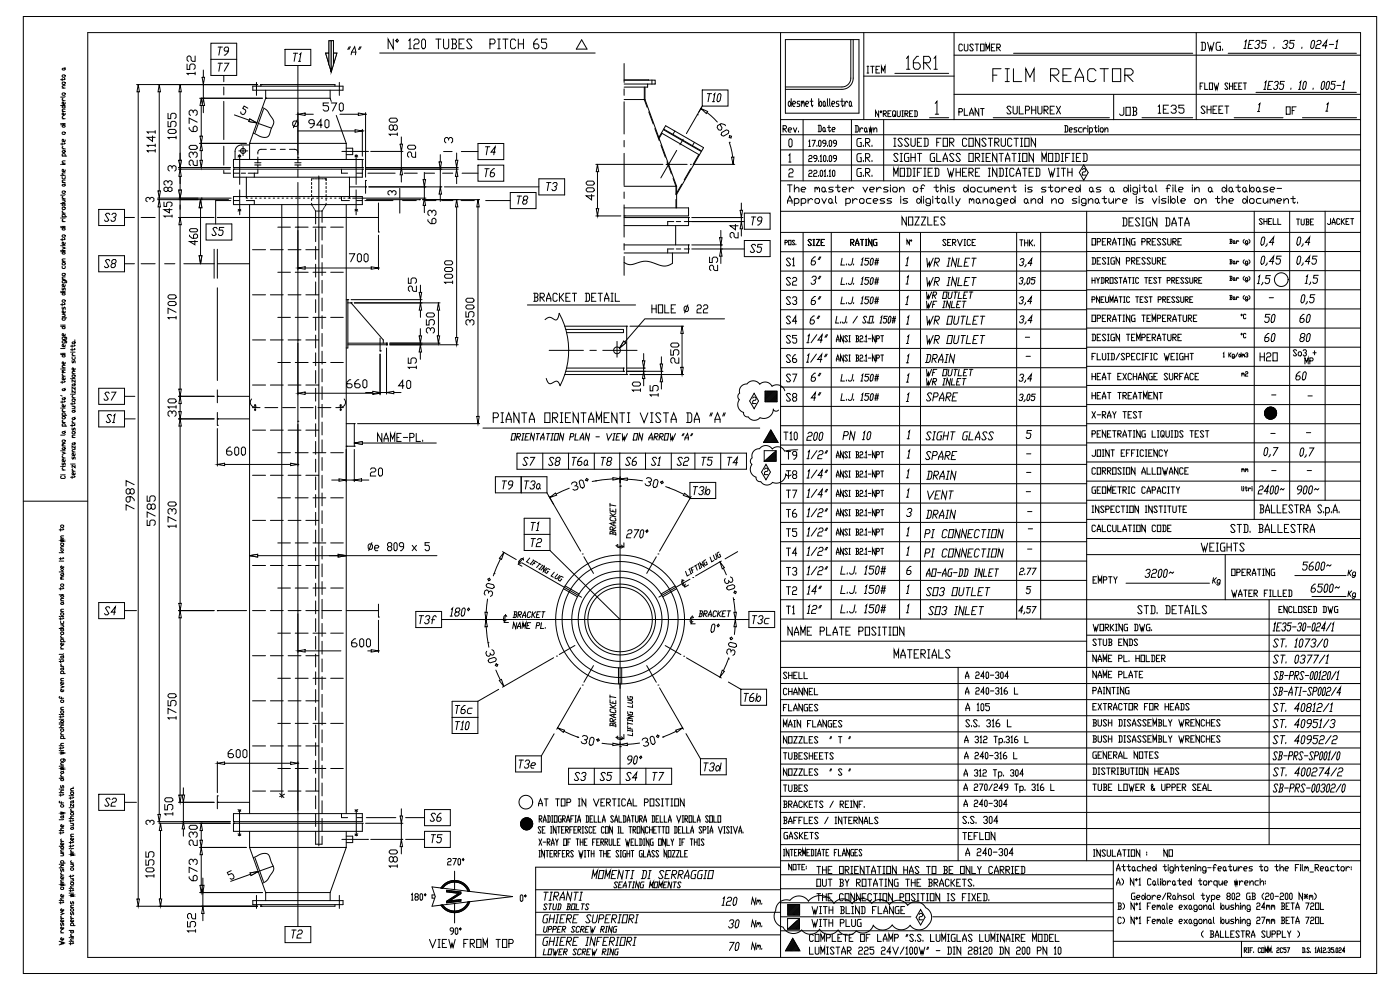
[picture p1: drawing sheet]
<svg xmlns="http://www.w3.org/2000/svg" width="420mm" height="297mm" viewBox="0 0 420 297" stroke-linecap="round" stroke-linejoin="round" font-family="sans-serif">
<g fill="none" stroke="#000" stroke-width=".3">
<path d="M187.2 19.1v5.6M187.2 24h9.3v1.2h-2.2l-.1 .9h-7M187.2 26.7v1.9M187.2 30.5v9.7M187.2 29.9h6.3M187.2 24h7.4M187.2 25.2h7.1M193.3 26.1v3.8l.8 2.3M193.5 29.9l9.5 26M193.5 26.1v3.8M194.6 33.6l1.4 3.6M195.6 24v1.3"/>
<path d="M196.4 38.6l1.4 3.6M198.4 39.9l11.4 6.6M198.6 40l-.8 1.4M199.7 37.7l11.4 6.6-.6 1-11.4-6.6zM202.4 39.3l-.5 1M210.7 27h7.7v4.8h-7.7zM210.7 31.8l-4.8 8.3M212.2 28.1h1.3M212.8 28.1l-.4 2.4M213.7 30.5h.6M214.1 28.5l.3-.4-.4 2.4M215.7 28.1h.4l.2 .4-.3 1.6-.4 .4h-.3l-.2-.4 .2-1.6z"/>
<path d="M187.2 42.1v2M187.2 46v9.7M187.2 57.6v1.9M187.2 55.9h15.8M197.5 41.4l1.5-2.5 11.4 6.6-7.4 12.8M198.3 43.6l1.3 3.6M199.8 49.3h6.3M200.1 48.5l1.3 3.7M201.9 53.5l.9 2.4v2.5M202.8 59.8v2.6M203 55.9v6.5M203 45.1l-4.8 8.3"/>
<path d="M204.5 55.2l-1.7 3.1M204.9 41.8l-.9 1.6M207.2 50.6l-2 3.4M208.3 42.7l-.6 1M209.6 46.4l-1.7 3M187.2 61.5v9.6M187.2 73.1v1.9M187.2 76.9v5.7M187.2 62.4h19.4v2.4h-19.4M187.2 65.3h19.4v2.4h-19.4M187.2 73.5h19.4v2.4h-19.4M201.7 75.9v3.1l-.7 .4a4.8 4.8 0 0 1-4.6-.4 7.9 7.9 0 0 0-6.7 .3h-1.3l-1.2-.6"/>
<path d="M202.1 66.5h-1.8v1.2M202.1 74.7h-1.8v1.2M202.7 67.7v5.8M202.9 66.5h1.3M202.9 74.7h1.3M205.3 66.5h18M205.3 74.7h1.3M207.5 73.5h9.2M207.5 74.7h15.8M212.9 77.1v1.6h.8v-1.2l.4-.4h.8l.4 .4v.8l-.4 .4M215.3 79.6v1.6h-.8l-.4-.4v-.8l-.4-.4h-.4l-.4 .4v.8l.4 .4M216.2 69.1v2.2"/>
<path d="M216.2 73.5v1.2M216.2 76.9v2.1M223.3 63.9h7.7v4.9h-7.7zM223.3 72.1h7.7v4.9h-7.7zM225.4 65.1h1.3M226.1 65.1l-.4 2.4M226.7 73.7l-.3-.4h-.6l-.4 .4 1 1.6-.4 .4h-.7l-.2-.4M228.5 66.3h-1l-.3-.4 .5-.8h.6l.3 .4-.2 1.2-.8 .8h-.3M228.7 73.3h-1.3l-.2 .8h1l.3 .4-.2 .8-.4 .4h-.6l-.3-.4"/>
</g>
<g fill="#fff" stroke="#000" stroke-width=".3">
<path d="M216.2 74.7l.4 2.2h-.7z"/>
<path d="M215.9 71.3h.7l-.4 2.2z"/>
</g>
<path d="M206.6 74.7h.1M206.6 73.5h.1M207.5 65.3h15.4M207.5 66.5h15.4M216.2 73.5h.1M220.6 67.3v1.6l-1.6-1.2h2.4M221.4 69.7v1.7h-.8l-.4-.4v-.9l-.4-.4h-.4l-.4 .4v.9l.4 .4M222.4 60.9v2.2M222.4 65.3v1.2M222.4 68.6v2.2" fill="none" stroke="#000" stroke-width=".3"/>
<g fill="#fff" stroke="#000" stroke-width=".3">
<path d="M222 63.1h.8l-.4 2.2z"/>
<path d="M222.4 66.5l.4 2.1h-.8z"/>
</g>
<path d="M176.3 56.3h1.6l.4 .4v.4l-.4 .5h-1.6l-.5-.5v-.4zM176.3 54.3h1.6l.4 .4v.4l-.4 .4h-1.6l-.5-.4v-.4zM177.5 58.4v1.6l-1.7-1.2h2.5M178.7 49.3h20.2M179.2 51.5v11.1M178.7 64.8h7.5M206.6 65.3h.1M206.6 66.5h.1M222.4 66.5h.1" fill="none" stroke="#000" stroke-width=".3"/>
<g fill="#fff" stroke="#000" stroke-width=".3">
<path d="M179.2 49.3l.4 2.2h-.7z"/>
<path d="M178.9 62.6h.7l-.4 2.2z"/>
</g>
<path d="M210.5 32.1l-.9 1.5M212.1 33.7l3.1 2.9M199.8 49.3h.1M208.1 49.3h12.3M218.8 42.8l1 4.3M179.2 64.8h.1M187.2 64.8h.1" fill="none" stroke="#000" stroke-width=".3"/>
<g fill="#fff" stroke="#000" stroke-width=".3">
<path d="M219.4 47.2l.8-.1-.3 2.2z"/>
<path d="M210.3 32.5l2 .9-.4 .6z"/>
</g>
<g fill="none" stroke="#000" stroke-width=".3">
<path d="M113.9 15.9h64.6M174.5 11.9l1.6 2.8h-3.2zM209.2 34.4h.1M216 37.3l.6 1-.2 .6-.3 .2-.6-.2-.4-.7 .2-.5 1-.6 1.1 .3 .2 .3M216.5 39.8l1.4-.8 .5 .1 .2 .4-.1 .5-1.4 .8-.6-.1-.2-.4zM200.6 49.3h.1M207.1 49.3h.1M218.8 42.7h.1M218.9 40.7l.5 .2-.1 .5-.6-.1zM158.2 91.5h32.5M163.5 95.9l1.3-.7 1.2 .5a.88 .88 0 0 0 1 .2 .88 .88 0 0 0 .5-1l.3-.9a23.1 23.1 0 0 1 .2 21.7l-.2-.5a1.1 1.1 0 0 0-.9-.9 1.1 1.1 0 0 0-1.1 .5 1.14 1.14 0 0 1-1.3 .1 1.14 1.14 0 0 1-.6-1.1v-.3M169.4 97.9h18.6v14.5h-18.6"/>
<path d="M169.7 98.8h17.3v1h-17M164.7 105.1h10.3M170 110.4h17v1h-17.3M177 105.1h1.9M180.8 105.1h10.3M185.1 102.4v4.7M187.1 102.3l.6 .6-1.9 1.5z"/>
<circle cx="185.1" cy="105.1" r="1.01"/>
</g>
<path d="M187.1 102.3l.6 .6-1.9 1.5z" fill="#fff" stroke="#000" stroke-width=".3"/>
<g fill="none" stroke="#000" stroke-width=".3">
<path d="M118 11.7v2.9l-1.6-2.9v2.9M119.1 11.7l.4 .5-.4 .5-.4-.5zM122.6 12.2l.4-.5v2.9M122.6 14.6h.8M124.2 12.2l.3-.5h.8l.4 .5v.5l-.4 .5h-.8l-.3 .5v.9h1.5M126.9 11.7h.4l.3 .5v1.9l-.3 .5h-.4l-.4-.5v-1.9zM130.7 11.7h1.6M131.5 11.7v2.9M133.1 11.7v2.4l.3 .5h.8l.4-.5v-2.4M135.4 11.7h1.1l.4 .5v.5l-.4 .5M135.8 13.2h.7l.4 .5v.4l-.4 .5h-1.1M135.8 11.7v2.9"/>
<path d="M137.7 13.2h.8M139.2 11.7h-1.5v2.9h1.5M141.6 12.2l-.4-.5h-.8l-.4 .5 1.6 1.9-.4 .5h-.8l-.4-.5M147 13.2h1.1l.4-.5v-.5l-.4-.5h-1.1v2.9M149.3 14.6h.8M149.3 11.7h.8M149.7 11.7v2.9M150.8 11.7h1.6M151.6 11.7v2.9M154.7 12.2l-.4-.5h-.8l-.3 .5v1.9l.3 .5h.8l.4-.5M155.5 13.2h1.5M155.5 11.7v2.9"/>
<path d="M157 11.7v2.9M161.3 11.7h-.4l-.8 1v1.4l.4 .5h.8l.4-.5v-.4l-.4-.5h-1.2M164 11.7h-1.6v1h1.2l.4 .5v.9l-.4 .5h-.8l-.4-.5M160.1 88h1l.3 .4v.4l-.3 .4M160.4 89.2h.7l.3 .4v.4l-.3 .4h-1M160.4 88v2.4M162 89.2h1l.3-.4-.3-.8h-1v2.4M162.3 89.2l1 1.2M164 90.4v-.8l.6-1.6 .6 1.6v.8M164 89.6h1.2M167.2 88.4l-.3-.4h-.7l-.3 .4v1.6l.3 .4h.7l.3-.4M167.8 88v2.4"/>
<path d="M168.1 89.2l1 1.2M169.1 88l-1 1.2h-.3M169.8 89.2h.6M171 88h-1.2v2.4h1.2M171.7 88h1.3M172.3 88v2.4M175.6 88h.9l.3 .4v1.6l-.3 .4h-.9M175.9 88v2.4M177.5 89.2h.6M178.8 88h-1.3v2.4h1.3M179.4 88h1.3M180.1 88v2.4"/>
<path d="M181.4 90.4v-.8l.6-1.6 .6 1.6v.8M181.4 89.6h1.2M183.3 90.4h.6M183.3 88h.6M183.6 88v2.4M184.6 88v2.4h1.3M195.6 91.4v2.5M195.6 92.7h1.2M196.8 91.4v2.5M197.5 91.4h1.3v2.5h-1.3zM199.4 91.4v2.5h1.3M201.4 92.7h.6"/>
<path d="M202.6 91.4h-1.2v2.5h1.2M205.5 91.8h.7l.3 .5v.8l-.3 .4h-.7l-.3-.4v-.8zM206.3 91.4l-.9 2.5M209.1 91.8l.3-.4h.7l.3 .4v.5l-.3 .4h-.7l-.3 .4v.8h1.3M211 91.8l.3-.4h.7l.3 .4-.3 .9h-.7l-.3 .4v.8h1.3M217.3 95.7h-23.9l-6 6.9M188 111.4h10.9M189 112.4h9.9M195 115.6v1.7h.8v-1.3l.4-.4h.8l.4 .4v.9l-.4 .4M197.4 118.5h-2.4l.4 .4M197.4 118.1v.8M198.4 107v2.2"/>
<path d="M198.4 111.4v1M198.4 114.5v2.2"/>
</g>
<g fill="#fff" stroke="#000" stroke-width=".3">
<path d="M198.4 112.3l.4 2.2h-.8z"/>
<path d="M198 109.2h.8l-.4 2.2z"/>
</g>
<path d="M187 111.4h.1M188 112.4h.1M188 111.4h5.6M188 110.4h5.6M189.7 115l.4-.4h1.6l.4 .4v.4l-.4 .4h-1.6l-.4-.4zM192.1 117h-2.4l.4 .4M192.1 116.6v.8M193.1 106.1v2.1M193.1 110.4v1M193.1 113.6v2.1M198.4 111.4h.1" fill="none" stroke="#000" stroke-width=".3"/>
<g fill="#fff" stroke="#000" stroke-width=".3">
<path d="M193.1 111.4l.4 2.2h-.8z"/>
<path d="M192.7 108.2h.8l-.4 2.2z"/>
</g>
<path d="M189 97.9h16.1M187 111.4h.1M187 110.4h.1M189 112.4h16.1M193.1 110.4h.1M201.2 104.9v1.6h.8v-1.2l.4-.4h.8l.4 .4v.8l-.4 .4M201.6 102.9h1.6l.4 .4v.4l-.4 .4h-1.6l-.4-.4v-.4zM203.6 107.3v1.6h-.8l-.4-.4v-.8l-.4-.4h-.4l-.4 .4v.8l.4 .4M204.6 100v10.2" fill="none" stroke="#000" stroke-width=".3"/>
<g fill="#fff" stroke="#000" stroke-width=".3">
<path d="M204.6 97.9l.4 2.1h-.8z"/>
<path d="M204.2 110.2h.8l-.4 2.1z"/>
</g>
<g fill="none" stroke="#000" stroke-width=".3">
<path d="M7 5h406v287h-406zM26.3 9.8h381.8v277.4h-381.8zM63.3 13h7.7v9.6h-7.7zM63.3 17.8h7.7M85.5 14.8h7.7v4.8h-7.7zM89.4 19.6v29.2M98.7 12.2h1.3v3.7h1l-1.6 5.7-1.7-5.7h1zM234.2 9.8v277.4M235.6 11.9h22.1v22.1h-22.1zM255.2 11.9v11.5a2.65 2.65 0 0 1-2.6 2.7h-17M255.9 11.9v11.5a3.4 3.4 0 0 1-3.3 3.4h-17M259.1 9.8v26.1"/>
<path d="M260.1 19.9h.5M260.3 19.9v2M261.2 19.9h1M261.7 19.9v2M263.9 19.9h-1.1v2h1.1M271.9 17.5l.5-.6v3.9M275.5 16.9h-.5l-1 1.3v1.9l.5 .7h1l.6-.7v-.6l-.6-.7h-1.5M277.1 18.8h1.5l.5-.6v-.7l-.5-.6h-1.5v3.9M277.6 18.8l1.5 2M280.2 17.5l.5-.6v3.9M286.2 16.6h121.9M286.2 9.8v26.1"/>
<path d="M288.7 13.6l-.2-.4h-.6l-.3 .4v1.3l.3 .4h.6l.2-.4M289.3 13.2v1.7l.2 .4h.6l.3-.4v-1.7M292 13.6l-.3-.4h-.5l-.3 .4 1.1 1.3-.3 .4h-.5l-.3-.4M292.5 13.2h1.1M293.1 13.2v2.1M294.1 13.2h1.1v2.1h-1.1zM295.8 15.3v-2.1l.5 1.4 .5-1.4v2.1M297.4 14.2h.5M298.5 13.2h-1.1v2.1h1.1M299 14.2h.8l.3-.3-.3-.7h-.8v2.1M299.3 14.2l.8 1.1M304.1 16h53.7"/>
<path d="M358.8 9.8v26.1M360.3 12.7h1l.3 .4v1.6l-.3 .4h-1M360.6 12.7v2.4M362.2 12.7l.7 2.4 .3-1.2 .3 1.2 .7-2.4M366.1 12.7h-1l-.3 .4v1.6l.3 .4h1v-1.2h-.3M366.8 14.7v.4M368.4 16h38.5M373.1 14.5h.6M373.5 12.5l.3-.4-.4 2.4M374.6 13.3h.6M376.1 12.1h-1.3l-.4 2.4h1.3M376.7 12.5l.4-.4h.6l.3 .4-.1 .4-.4 .4h-.3"/>
<path d="M377.5 13.3l.2 .4v.4l-.4 .4h-.7l-.2-.4M380 12.1h-1.3l-.2 .8h1l.3 .4-.2 .8-.4 .4h-.6l-.3-.4M382.2 14.1l-.1 .4M385.1 12.5l.3-.4h.7l.2 .4v.4l-.4 .4h-.3M385.9 13.3l.2 .4-.4 .8h-.7l-.2-.4M388.3 12.1h-1.2l-.2 .8h1l.2 .4-.1 .8-.4 .4h-.6l-.3-.4M390.6 14.1l-.1 .4M393.8 12.1h.3l.3 .4-.3 1.6-.4 .4h-.3l-.3-.4 .3-1.6zM395 12.5l.4-.4h.7l.2 .4-.4 .8h-.7l-.4 .4-.1 .8h1.3M398.1 13.7h-1.3l1.2-1.6-.4 2.4M398.8 13.3h1.3M400.5 14.5h.6"/>
<path d="M400.8 12.5l.4-.4-.4 2.4M18.2 37.4h1.4M18.2 37.1h.2M18.2 31.7h1.4M18.7 39.8l.6-.2 .3 .5-.7 .2zM18.7 37.8l.4-.4 .5 .6-.7 .2zM18.7 32l.4-.3 .5 .5-.7 .2zM18.7 28l.6-.1 .3 .5-.7 .2zM18.7 24.8l.6-.2 .3 .6-.7 .1zM18.7 22.6l.6-.1 .3 .5-.7 .2zM18.7 20.7l.6-.2 .3 .3-.7 .2zM18.7 23.5v.8"/>
<path d="M18.7 37.1h.9M18.7 35.6h.9M18.7 33.5h.9M18.7 30.2h.9M18.7 26.4h.9M18.9 34.9l-.2 .4 .4 .3M18.9 29.5l-.2 .4 .4 .3M19.3 23.5l.3 .2-.3 .2h-1.1M19.6 34l-.3 .5h-.4l-.2-.5 .2-.2 .2 .2v.5M19.6 32.7l-.9 .2 .4 .6M19.6 30.8l-.3 .5h-.4l-.2-.5 .2-.2 .2 .2v.5M19.6 28.9l-1.4 .2"/>
<path d="M19.6 25.7l-.9 .2 .4 .5M19.6 20.3l-.3 .2M67.1 22.6v1.9M67.1 26.1v2.4M67.1 30.4v11.5M75.8 25.9h27.1v1.2h-27.1zM76.9 24.7v3.9M78.2 25.9v-.5h22.3v.5M78.7 32.3l1.5 .9 1.6 2.4a2.58 2.58 0 0 1-.4 3l-.4 1.3a2.08 2.08 0 0 1-3.4 .8l-1.6-.8M79 32.8l-2.5 7.1M79.7 27.1v2.4M79.7 29.5h19.3"/>
<path d="M79.7 29.5l-4.8 13.5M99 27.1v2.4M99 29.5l.4 .9M100.9 34.6l3 8.4M101.8 24.7v3.9M234.2 35.9h173.9M234.9 38.7h.8l.2-.4-.2-.6h-.8v1.9M235.2 38.7l.7 .9M236.4 39h.8l.3-.3-.3-.4h-.5l-.3 .4v.6l.3 .3h.5M236.7 30.4h.2l.4 .8-.4 .7-.4-.4zM237.3 29.6v2.3M237.8 31.2h.6l.2-.4-.2-.4h-.4l-.2 .4 .2 1.1h.4"/>
<path d="M238 38.3l.5 1.3 .5-1.3M239.5 39.3v.3M240 30.4h-.7l-.2 .4 .2 .4h.4l.3 .3-.3 .4h-.6M240.4 30.8l.2-.4 .2 .8M240.4 30.4v1.5M240.8 30.8l.2-.4 .3 .4v1.1M240.9 35.9v18.3M241.7 31.2h.6l.3-.4-.3-.4h-.4l-.2 .4v.7l.2 .4h.4M243 30.4h.9M243.4 29.6v1.9l.3 .4 .2-.4M245.4 37.6h.7l.3 .3v1.3l-.3 .3h-.7M245.6 29.6v2.3"/>
<path d="M245.7 37.6v1.9M246 30.4l.5 .4-.2 1.1h-.3l-.4-.7zM247.1 38.2l.4 .4v.6l-.2 .3-.5-.3zM247.1 30.4l.5 .4-.2 1.1-.5-.4zM247.5 39.2l.3 .3M247.6 31.5l.2 .4M248.2 38.2h.9M248.2 29.6v1.9l.2 .4M248.7 37.6v1.6l.2 .3 .2-.3M248.9 29.6v1.9l.2 .4M249.5 31.2h.7l.2-.4-.2-.4h-.5l-.2 .4 .2 1.1h.5M249.6 38.9h.7l.2-.3-.2-.4h-.5l-.2 .4v.6l.2 .3h.5"/>
<path d="M251.7 30.4h-.6l-.3 .4 .9 .7-.2 .4h-.7M252.1 30.4h.9M252.6 29.6v1.9l.2 .4 .2-.4M253.4 30.4v1.5M254.3 30.8l-.4-.4-.5 .8M255 30.4l.4 .4-.2 1.1-.4-.4zM255.4 31.5l.2 .4M255.4 35.9v18.3M256.5 37.7h.7l.3 .3v1.3l-.3 .3h-.7M256.8 37.7v1.9M257.9 38.3v1.3M258.9 38.6l-.5-.3-.5 .7"/>
<path d="M259.1 22.8h27.1M259.6 38.3l.4 .3-.2 1-.5-.3zM260 39.3l.3 .3M260.1 21.9h.5M260.7 38.3l.2 1.3 .3-1.3 .2 1.3 .2-1.3M262.1 39l.5-.7h.2l.2 .3v1M262.1 38.3v1.3M262.8 20.9h.5M263.6 33.2v1.8l-1-1.8v1.8M264.3 33.2l.2 .3-.2 .3-.3-.3zM264.4 21.9v-2l.6 1.3 .5-1.3v2M265 34.1h.7l.2-.3-.2-.6h-.7v1.8"/>
<path d="M265.1 35.9v18.3M265.2 34.1l.7 .9M266.4 34.1h.4M267.3 33.2h-.9v1.8h.9M268.2 34.4l.2 .3-.4 .3-.2-.3v-1.2l.2-.3h.4l.3 .3v.9l-.3 .3 .3 .3M268.4 22h16.2M269.1 33.2v1.5l.3 .3h.4l.3-.3v-1.5M270.5 35h.5M270.5 33.2h.5M270.8 33.2v1.8M271.5 34.1h.7l.2-.3-.2-.6h-.7v1.8M271.7 34.1l.7 .9"/>
<path d="M271.9 20.8h1.1M272.9 34.1h.4M273.8 33.2h-.9v1.8h.9M274.2 33.2h.7l.3 .3v1.2l-.3 .3h-.7M274.5 33.2v1.8M278.8 35.3h5.8M280.2 20.8h1M280.6 31l.5-.6v3.9M280.6 34.3h1M286.2 28.3h121.9M287.6 33.6h.9l.2-.4-.2-.6h-.9v2M289.3 32.6v2h1.1"/>
<path d="M290.9 34.6v-.7l.5-1.3 .6 1.3v.7M290.9 33.9h1.1M293.6 32.6v2l-1.1-2v2M294.1 32.6h1.1M294.7 32.6v2M297.8 22.5h1.3M297.9 35.3h34.9M300.3 20.6h-2.5v3.9M301.5 20.6h1.3M301.5 24.5h1.3M302.2 20.6v3.9M303.3 32.3l-.3-.4h-.6l-.3 .4 1.2 1.5-.3 .4h-.6l-.3-.4"/>
<path d="M303.9 31.9v1.9l.3 .4h.6l.3-.4v-1.9M304 20.6v3.9h2.5M305.8 31.9v2.3h1.2M307.6 33h1l.3-.4-.3-.7h-1v2.3M307.7 24.5v-3.9l1.3 2.6 1.2-2.6v3.9M309.5 31.9v2.3M309.5 33h1.2M310.7 31.9v2.3M311.3 31.9v1.9l.3 .4h.7l.3-.4v-1.9M313.2 33h.9l.3-.4-.3-.7h-.9v2.3M313.5 33l.9 1.2M315 33h.7"/>
<path d="M315.2 22.5h1.8l.6-.6v-.6l-.6-.7h-1.8v3.9M315.8 22.5l1.8 2M316.3 31.9h-1.3v2.3h1.3M316.9 31.9l1.2 2.3M318.1 31.9l-1.2 2.3M318.9 22.5h1.2M319.4 37.7h.7l.2 .3v1.3l-.2 .3h-.7M319.6 37.7v1.9M320.8 39h.7l.2-.4-.2-.3h-.5l-.2 .3 .2 1h.5M321.3 20.6h-2.4v3.9h2.4M322.6 24.5v-1.3l1.2-2.6 1.2 2.6v1.3M322.6 23.2h2.4"/>
<path d="M323.1 38.3h-.7l-.3 .3 .3 .4h.4l.3 .3-.3 .3h-.7M324.5 38.3h-.7l-.3 .3 .3 1h.7M324.9 38.3v1.3M325.9 38.6l-.5-.3-.5 .7M326.3 37.7v.3M326.3 38.3v1.3M326.8 38.6l.2-.3h.5l.2 .3-.2 1h-.7M326.8 38.3v2M328.2 38.3h.9M328.6 37.7v1.6l.3 .3 .2-.3M328.8 21.3l-.7-.7h-1.2l-.6 .7v2.5l.6 .7h1.2l.7-.7M329.6 37.7v.3"/>
<path d="M329.6 38.3v1.3M330 20.6h2.5M330.3 38.3h.4l.3 .3-.3 1h-.4l-.3-.3zM331.2 20.6v3.9M331.4 39l.5-.7h.2l.3 .3v1M331.4 38.3v1.3M333.7 20.6h2.5v3.9h-2.5zM334.1 28.3v7.6M337.1 32.2v2l-.3 .4h-.6l-.4-.4M337.4 22.5h1.9l.6-.6v-.6l-.6-.7h-1.9v3.9M337.8 32.2h1.3v2.4h-1.3zM338 22.5l1.9 2"/>
<path d="M339.7 32.2h1l.3 .4v.4l-.3 .4M340 33.4h.7l.3 .4v.4l-.3 .4h-1M340 32.2v2.4M342.6 35.3h15.2M347.4 32l.4-.5v2.5M347.4 34h.8M349 32.8h.8M350.5 31.5h-1.5v2.5h1.5M351.3 32l.4-.5h.8l.3 .5v.4l-.3 .4h-.4M352.5 32.8l.3 .4v.4l-.3 .4h-.8l-.4-.4M355.2 31.5h-1.6v.9h1.2l.4 .4v.8l-.4 .4h-.8l-.4-.4M360 25.9h.5"/>
<path d="M360.9 24.9h-.9v1.9M361.4 24.9v1.9h.9M361.5 32.2l-.3-.4h-.6l-.3 .4 1.2 1.5-.3 .3h-.6l-.3-.3M362.1 31.8v2.2M362.1 32.9h1.2M362.8 24.9h.9v1.9h-.9zM363.3 31.8v2.2M363.9 32.9h.6M364.2 24.9l.5 1.9 .2-.9 .2 .9 .5-1.9M365.1 31.8h-1.2v2.2h1.2M365.7 32.9h.5M366.8 31.8h-1.1v2.2h1.1"/>
<path d="M367.4 31.8h1.2M368 31.8v2.2M368.4 25.2l-.3-.3h-.4l-.3 .3 1 1.3-.3 .3h-.4l-.3-.3M368.8 25.9h1M368.8 24.9v1.9M369.8 24.9v1.9M370.2 25.9h.5M370.2 35.3h14.7M371.1 24.9h-.9v1.9h.9M371.6 25.9h.5M372.5 24.9h-.9v1.9h.9M373 24.9h.9"/>
<path d="M373.5 24.9v1.9M376.8 27.7h30.1M377.2 33.5h.7M377.6 31.4l.4-.4-.5 2.5M379.1 26.8h.6M379.4 24.8l.4-.4-.4 2.4M380.5 25.6h.5M381.8 24.4h-1.1l-.5 2.4h1.2M382.3 24.8l.4-.4h.6l.1 .8-.3 .4h-.3M383.1 25.6l.1 .8-.3 .4h-.6l-.2-.4M385.3 24.4h-1.2l-.1 .8h.9l.2 .4-.1 .8-.4 .4h-.6l-.2-.4M385.8 32h1.2v2.3h-1.2z"/>
<path d="M387.3 26.4l-.1 .4M387.6 33.2h.6M388.8 32h-1.2v2.3M389.5 26.8h.6M389.9 24.8l.3-.4-.4 2.4M390.7 35.3h16.2M391.4 24.4h.3l.2 .4-.3 1.6-.3 .4h-.3l-.2-.4 .2-1.6zM393.9 26.4v.4M396.9 24.4h.3l.2 .4-.3 1.6-.3 .4h-.3l-.2-.4 .2-1.6zM397.7 33.3h.6M398 31.3l.4-.4-.4 2.4M398.4 24.4h.2l.3 .4-.3 1.6-.4 .4h-.3l-.2-.4 .3-1.6z"/>
<path d="M400.7 24.4h-1.2l-.1 .8h.8l.3 .4-.2 .8-.3 .4h-.6l-.2-.4M401 25.6h1.2M402.6 26.8h.5M402.9 24.8l.4-.4-.4 2.4M18.2 52.6h1.4M18.2 49.3h.2M18.7 57.5l.6-.2 .3 .5-.7 .2zM18.7 55.5l.6-.2 .3 .4-.7 .1zM18.7 52.9v.6l.2 .2 .7-.2v-.6M18.7 45.4l.6-.2 .3 .4-.7 .1zM18.7 42.8v.8M18.7 60h.9"/>
<path d="M18.7 59.6h.9M18.7 54.8h.9M18.7 49.3h.9M18.7 49h.9M18.7 46.8h1.3M18.7 44.6h.9M18.9 58.9l-.2 .4 .4 .3M18.9 46.8l-.2-.2 .2-.5 .7 .2v.5M18.9 43.9l-.2 .4 .4 .3M19.1 60l.5 .5-.9 .2M19.3 42.8l.3 .2-.3 .2h-1.1M19.6 58.4l-1.4 .1"/>
<path d="M19.6 54l-.9 .2 .4 .6M19.6 51.9l-.9 .1 .4 .6M19.6 51l-.3 .5h-.4l-.2-.5 .2-.2 .2 .2v.5M19.6 48.3l-.9 .1 .4 .6M19.6 41.9l-.3 .6h-.4l-.2-.6 .2-.1 .2 .1v.6M19.6 55.1l-.3 .2M19.6 45l-.3 .2M53.7 59.9h14.9M53.7 59.4h15.7M67.1 43.9v5.6M67.1 51.1v.9h2.1M70 52h1.7"/>
<path d="M70 47.8h38.7v2.5h-38.7zM70 50.7h38.7v2.5h-38.7zM70 59h38.7v2.4h-38.7zM71.5 46.6l.8 .4M71.6 45.3h2.7M71.9 46.4v8.9M71.9 57v7.4M72.2 46.6l-.8 .5M72.4 52h1.3M72.9 43.9v2.8M73.9 53.2v6.2h.4M74.9 43.5h-2.5a1.94 1.94 0 0 0-1.9 1.9v2.4"/>
<path d="M74.9 43v4.8M74.9 43h29M75.2 59.4h.5M76.3 52v1.2M76.4 49.5h1.9M76.4 48.8h1.9M76.6 59.4h.4M77.3 50.7v1.3h-2.8M77.3 47.1v1.7M77.3 49.5v.8M77.9 59.4h.4M79.3 59.4h.4"/>
<path d="M79.9 44.8l-2 .1-.5 .5-.1 .8M80.6 59.4h.4M81.1 44.8h1.5M82 59.4h.4M83.3 59.4h.4M84.1 44.8h1.5M84.6 59.4h.5M86 59.4h.4M86.8 44.8l2 .1 .4 .4 .2 .5M87.3 59.4h.4M88.4 49.5h1.9M88.4 48.8h1.9"/>
<path d="M88.7 59.4h.4M89.4 49.5v.8M89.4 50.7v2.5M89.4 54.7v223.2M89.6 59.4h.5M91 59.4h.4M92.3 59.4h.5M93.5 54.7v.7M93.5 55.9v.7M93.5 57.1v.7M93.5 58.3v.7M93.5 59.5v.7"/>
<path d="M93.7 59.4h.4M93.7 53.6h-.2v.6M93.9 53.6h.3M94.4 53.6h.3M94.9 53.6h.2M95 59.4h.4M95.4 53.6h.5M95.6 52.8v201M96.2 53.6h.2M96.4 59.4h.4M96.6 53.6h.3M97.1 53.6h.3"/>
<path d="M97.6 53.6h.2v.6v-.6zM97.7 59.4h.4M97.8 54.7v.7M97.8 55.9v.7M97.8 57.1v.7M97.8 58.3v.7M97.8 59.5v.7M99 59.4h.5M100.4 59.4h.4M101.7 59.4h.4M102.4 59v1.2h2.4M102.4 50.7v1.3h1.9"/>
<path d="M102.6 45.4h7.6M103.1 59.4h.4M103.9 43v4.8M103.9 44.5h1.9v1.9h-1.9M104.8 53.2v6.2h-.4M104.8 56.1h4.9M106.5 46.6l.8 .5M106.8 46.4v8.9M106.8 57v7.4M107 52h1.7M107.3 46.6l-.8 .4M109.7 54.1v3.9"/>
<path d="M109.9 59.9h15.9M110.4 52h8.1M121.2 52h4M127.5 52h2.9M132.8 52h3M133.1 45.5h2.5M133.3 56.1h28.4M138.4 45.5h5M138.6 52h4.8M143.4 43h7.7v4.9h-7.7zM143.4 49.5h7.7v4.9h-7.7zM153.1 57.8h7.7v4.8h-7.7z"/>
<path d="M161.7 53.6h7.7v4.9h-7.7zM234.2 40.4h173.9M234.2 45h173.9M234.2 49.5h173.9M234.2 54.2h173.9M236.2 55.5h1.4M236.6 46.6l.4-.4v2.4M236.6 48.6h.7M236.9 55.5v2.1M237 41.7h.3l.3 .4v1.6l-.3 .4h-.3l-.4-.4v-1.6zM238.3 56.9l.7-.7h.3l.4 .3v1.1M238.3 59.9l.3-.3h.7l.4 .3v.7l-.4 .4h-1"/>
<path d="M238.3 55.5v2.1M238.3 59.6v2.1M240.4 56.9h1l.3-.4-.3-.3h-.7l-.3 .3v.7l.3 .4h.7M240.4 59.9l.3-.3h.7l.3 .3v.7l-.3 .4h-1M240.4 59.6v2.1M242.4 59.6v1.4M242.6 42.4l.3-.3v1.8M242.6 46.9l.3-.3h.4l.3 .3-.3 .7h-.4l-.3 .3v.6h1M242.6 43.9h.5M243.6 42.1h1l-.8 1.8M243.8 59.9l-.4-.3h-.3l-.7 .7M244.5 56.5l.3-.3 .4 .3v.4"/>
<path d="M244.5 56.2v1.4M244.8 59.6h.7l.3 .3v.7l-.3 .4h-.7l-.3-.4v-.7zM245.1 47.6h-.8l-.2-.4 .2-.6h.5l.3 .3v1l-.5 .6h-.3M245.1 43.6v.3M245.2 56.5l.3-.3 .3 .3v1.1M245.6 48.2v.3M245.8 42.1l.5 .3v1.2l-.3 .3-.4-.3v-1.2zM246 46.9l.3-.3v1.9M246 48.5h.5M246.5 59.6l.7 1.4 .7-1.4M246.9 56.2h.3l.4 .3v.7l-.4 .4h-.3l-.4-.4v-.7zM247.3 46.6l.5 .3v1.3l-.3 .3-.5-.3v-1.3z"/>
<path d="M247.6 57.2l.3 .4M247.8 43h-.8l-.2-.3 .2-.6h.5l.3 .3v.9l-.5 .6h-.3M248.2 43.6v.3M248.2 48.2v.3M248.9 59.6h.4l.3 .3v.7l-.3 .4h-.4l-.3-.4v-.7zM249 42.1l.5 .3v1.2l-.3 .3-.5-.3v-1.2zM249 46.6l.5 .3v1.3l-.3 .3-.5-.3v-1.3zM250 56.2h-1.1l-.3 .3 .3 .4h.7l.4 .3-.4 .4h-1M250.6 58.9v1.7l.4 .4M250.6 56.2h1.4M250.9 43h-.7l-.2-.3 .2-.6h.5l.2 .3v.9l-.4 .6h-.3M250.9 47.6h-.7l-.2-.4 .2-.6h.5l.2 .3v1l-.4 .6h-.3"/>
<path d="M251.3 55.5v1.7l.4 .4 .3-.4M252.7 56.9h1l.4-.4-.4-.3h-.7l-.3 .3v.7l.3 .4h.7M253.7 59.9l.4-.3h.7l.3 .3v.7l-.3 .4h-1.1M253.7 59.6v2.1M254.8 56.2v1.4M255.8 59.6v1.4M256.1 56.5l-.3-.3h-.4l-.6 .7M257.2 59.9l-.4-.3h-.3l-.7 .7M258.2 59.6h.7l.3 .3v.7l-.3 .4h-.7l-.3-.4v-.7zM258.4 41.5h-1l-.3 .4v1.7l.3 .4h1v-1.2h-.4M258.4 46.1h-1l-.3 .4v1.6l.3 .4h1v-1.2h-.4M258.9 56.2l.7 1.4 .7-1.4"/>
<path d="M259 43.6v.4M259 48.1v.4M259.6 42.8h1l.3-.4-.3-.9h-1v2.5M259.6 47.3h1l.3-.4-.3-.8h-1v2.4M260 42.8l.9 1.2M260 47.3l.9 1.2M260.9 56.9h1.1l.3-.4-.3-.3h-.7l-.4 .3v.7l.4 .4h.7M261.3 59.6h-1l-.4 .3v.7l.4 .4h1M261.6 43.6v.4M261.6 48.1v.4M263 56.2v1.4M264.4 56.5l-.4-.3h-.3l-.7 .7"/>
<path d="M265.4 59.6h-1l-.4 .3 .4 .4h.7l.3 .3-.3 .4h-1.1M266.4 56.2h-1l-.3 .3 .3 .4h.7l.3 .3-.3 .4h-1M267.1 55.5v.3M267.1 56.2v1.4M267.5 59.6h-1.1l-.3 .3 .3 .4h.7l.4 .3-.4 .4h-1M268.1 41.5h.7M268.1 43.9h.7M268.1 56.2h.7l.4 .3v.7l-.4 .4h-.7l-.3-.4v-.7zM268.4 41.5v2.4M269.4 46.4l-.3-.4h-.7l-.3 .4 1.3 1.6-.3 .4h-.7l-.3-.4M269.9 56.9l.6-.7h.4l.3 .3v1.1M269.9 56.2v1.4"/>
<path d="M270 48.4h.7M270 46h.7M270.2 58.9v.3M270.2 59.6v1.4M270.4 46v2.4M270.7 41.9l-.3-.4h-.7l-.3 .4 1.3 1.6-.3 .4h-.7l-.3-.4M272.3 59.6h-1.1l-.3 .3 .3 .4h.7l.4 .3-.4 .4h-1M272.6 41.9l-.3-.4h-.6l-.4 .4 1.3 1.6-.3 .4h-.6l-.4-.4M272.6 46h-.9l-.4 .4v1.6l.4 .4h.9v-1.2h-.3M273.3 41.5v2l.3 .4h.6l.4-.4v-2M273.3 46v2.4M273.3 47.2h1.3"/>
<path d="M274.3 56.2h.7l.3 .3v.7l-.3 .4h-.7l-.3-.4v-.7zM274.6 46v2.4M275.2 42.7h.6M275.2 46h1.3M275.3 59.6h.4l.7 .7-.7 .7h-.4l-.3-.4v-.7zM275.8 46v2.4M276 56.5h1.1M276.4 58.9v2.1M276.5 41.5h-1.3v2.4h1.3M277.1 58.9v.3M277.1 59.6v1.4M277.1 41.5h1l.3 .4v1.6l-.3 .4h-1"/>
<path d="M277.4 55.8l-.3-.3h-.4l-.3 .3v1.8M277.5 41.5v2.4M279.8 58.9v.3M279.8 59.6v1.4M280.2 56.2h1.3M280.4 46h-1l-.3 .4v1.6l.3 .4h1v-1.2h-.4M280.5 59.6h1.4M280.8 55.5v1.7l.4 .4 .3-.4M281 46v2.4h1.3M281 42.7h.6M281.2 58.9v1.7l.3 .4 .4-.4M282.2 56.9l.7-.7h.3l.4 .3v1.1"/>
<path d="M282.2 55.5v2.1M282.3 41.5h-1.3v2.4M282.9 59.6h.3l.4 .3v.7l-.4 .4h-.3l-.3-.4v-.7zM282.9 41.5h1.3v2.4h-1.3zM282.9 48.4v-.8l.7-1.6 .6 1.6v.8M282.9 47.6h1.3M284.3 55.5v.3M284.3 56.2v1.4M284.6 58.9v1.7l.4 .4M284.9 42.7h.9l.4-.4-.4-.8h-.9v2.4M285.2 42.7l1 1.2M285.6 58.9v1.7l.4 .4"/>
<path d="M286.2 46.4l-.4-.4h-.6l-.3 .4 1.3 1.6-.4 .4h-.6l-.3-.4M286.3 56.2h-1l-.3 .3 .3 .4h.7l.3 .3-.3 .4h-1M286.7 59.6l.7 1.4M288 59.6l-1 2.1h-.3M288.1 46.4l-.3-.4h-.7l-.3 .4 1.3 1.6-.3 .4h-.7l-.3-.4M289.4 56.2h.4l.6 .7-.6 .7h-.4l-.3-.4v-.7zM290 41.9l-.3-.4h-.6l-.4 .4v1.6l.4 .4h.6l.3-.4M290.4 55.5v2.1M290.7 41.5h1.3v2.4h-1.3zM290.7 46h1.3v2.4h-1.3zM290.8 59.9l.3-.3 .4 .3v.4M290.8 59.6v1.4"/>
<path d="M291.5 56.2h.7l.3 .3v.7l-.3 .4h-.7l-.4-.4v-.7zM291.5 59.9l.3-.3 .4 .3v1.1M292.6 47.2h1l.3-.4v-.4l-.3-.4h-1v2.4M292.9 47.2l1 1.2M293.2 59.6h.3l.4 .3v.7l-.4 .4h-.3l-.4-.4v-.7zM293.9 41.5v2.4l-1.3-2.4v2.4M294.5 48.4h.7M294.5 46h.7M294.6 56.2h-1.1l-.3 .3v.7l.3 .4h1.1M294.9 46v2.4M294.9 59.6v1.4M295.2 56.2v1l.4 .4h.3l.7-.7"/>
<path d="M295.8 41.9l-.3-.4h-.6l-.4 .4 1.3 1.6-.3 .4h-.6l-.4-.4M295.8 47.2h.7M296.5 41.5h1.3M296.6 56.2v1.4M297.1 46h-1.3v2.4h1.3M297.1 41.5v2.4M297.3 56.5l.3-.3 .4 .3v.4M297.3 59.6h.3l.4 .3v.7l-.4 .4h-.3l-.3-.4v-.7zM297.3 56.2v1.4M298 56.5l.3-.3 .4 .3v1.1M298.4 42.7h1l.3-.4v-.4l-.3-.4h-1v2.4M298.7 42.7l1 1.2"/>
<path d="M299 46v2.4l-1.2-2.4v2.4M299.4 56.9h1l.3-.4-.3-.3h-.7l-.3 .3v.7l.3 .4h.7M299.7 46h1.3M300.3 41.5v2l.4 .4h.6l.3-.4v-2M300.3 46v2.4M301.4 56.9l.7-.7h.4l.3 .3v1.1M301.4 56.2v1.4M301.6 48.4v-.8l.7-1.6 .6 1.6v.8M301.6 47.6h1.3M303.5 59.6h.3l.7 .7-.7 .7h-.3l-.4-.4v-.7zM303.5 56.2h1.4M303.6 41.9l-.4-.4h-.6l-.3 .4v1.6l.3 .4h.6l.4-.4"/>
<path d="M303.6 46h1.2M304.2 55.5v1.7l.3 .4 .4-.4M304.2 41.5h1.3M304.2 46v2.4M304.5 58.9v2.1M304.8 41.5v2.4M305.5 48.4h.6M305.5 46h.6M305.8 46v2.4M306.1 41.5h.7M306.1 43.9h.7M306.5 41.5v2.4"/>
<path d="M306.8 46h1.3v2.4h-1.3zM307.4 41.5h1.3v2.4h-1.3zM307.6 59.6h.3l.4 .3v.7l-.4 .4h-.3l-.3-.4v-.7zM307.6 55.5v.3M307.6 56.2v1.4M309.3 59.6v1.4M309.7 56.2h-1.1l-.3 .3 .3 .4h.7l.4 .3-.4 .4h-1M310 46v2.4l-1.3-2.4v2.4M310.6 41.5v2.4l-1.2-2.4v2.4M311.7 59.6h.4l.6 .7-.6 .7h-.4l-.3-.4v-.7zM312.6 48.4v-2.4l.6 1.6 .7-1.6v2.4M312.7 58.9v2.1"/>
<path d="M313.8 56.2h-1.1l-.3 .3 .3 .4h.7l.4 .3-.4 .4h-1M314.5 56.2h1.3M314.5 46h1.3v2.4h-1.3zM315.1 55.5v1.7l.4 .4 .3-.4M315.5 59.6v1.4M316.4 46h1l.3 .4v1.6l-.3 .4h-1M316.8 46v2.4M316.9 56.2h.6l.4 .3v.7l-.4 .4h-.6l-.4-.4v-.7zM317.9 59.6h.7l.3 .3v.7l-.3 .4h-.7l-.4-.4v-.7zM318.4 48.4h.6M318.4 46h.6M318.6 56.2v1.4"/>
<path d="M318.7 46v2.4M319.7 47.2h.6M319.9 56.5l-.3-.3h-.3l-.7 .7M320.6 56.9h1.1l.3-.4-.3-.3h-.7l-.4 .3v.7l.4 .4h.7M321 46h-1.3v2.4M321.6 48.4h.6M321.6 46h.6M321.9 46v2.4M322.9 47.2h.6M323 56.2h.4l.7 .7-.7 .7h-.4l-.3-.4v-.7zM323 59.6h-1l-.3 .3 .3 .4h.7l.3 .3-.3 .4h-1M323.7 58.9v.3"/>
<path d="M323.7 59.6v1.4M324.1 55.5v2.1M324.2 46h-1.3v2.4h1.3M324.8 46h1l.3 .4v1.6l-.3 .4h-1M325.1 46v2.4M326.5 59.6v1.4M327.2 56.2h.3l.3 .3v.7l-.3 .4h-.3l-.4-.4v-.7zM327.8 57.2l.4 .4M328.9 59.6h.3l.4 .3v.7l-.4 .4h-.3l-.4-.4v-.7zM330.2 56.2h-1l-.3 .3 .3 .4h.7l.3 .3-.3 .4h-1M330.6 59.6h1.4M331.3 58.9v1.7l.3 .4 .4-.4"/>
<path d="M332.6 59.6v1l.4 .4h.3l.7-.7M333.3 56.2h.4l.3 .3v.7l-.3 .4h-.4l-.3-.4v-.7zM334 59.6v1.4M334 57.2l.4 .4M334.7 59.6v1.4M336.1 59.9l-.4-.3h-.3l-.7 .7M337.4 56.2h.4l.7 .7-.7 .7h-.4l-.3-.4v-.7zM338.5 55.5v2.1M339.2 55.5v.3M339.2 56.2v1.4M340.9 58.9v.3M340.9 59.6v1.4"/>
<path d="M341.2 57.6h-1l-.4-.4v-.7l.4-.3h.7l.3 .3v1.4l-.3 .4h-.7l-.4-.4M341.9 55.5v.3M341.9 56.2v1.4M342.6 56.2h1.4M342.9 59.6h-1l-.3 .3 .3 .4h.7l.3 .3-.3 .4h-1M343.3 55.5v1.7l.3 .4 .4-.4M345 56.2h.3l.4 .3v.7l-.4 .4h-.3l-.3-.4v-.7zM345.7 59.6l.7 1.4 .7-1.4M345.7 57.2l.3 .4M346.7 55.5v1.7l.4 .4M347.7 58.9v.3M347.7 59.6v1.4"/>
<path d="M349.8 59.6h-1l-.4 .3 .4 .4h.7l.3 .3-.3 .4h-1.1M349.8 56.5h1M350.5 58.9v.3M350.5 59.6v1.4M351.2 55.8l-.4-.3h-.3l-.4 .3v1.8M351.2 58.9v2.1M351.9 59.6h.3l.3 .3v.7l-.3 .4h-.3l-.7-.7zM351.9 55.5v.3M351.9 56.2v1.4M352.5 55.5v1.7l.4 .4M353.2 58.9v1.7l.4 .4M353.6 56.9h1l.3-.4-.3-.3h-.7l-.3 .3v.7l.3 .4h.7"/>
<path d="M357.7 55.5v.3M357.7 56.2v1.4M358.4 56.9l.7-.7h.3l.3 .3v1.1M358.4 56.2v1.4M358.7 59.6h.7l.3 .3v.7l-.3 .4h-.7l-.3-.4v-.7zM360.4 59.6v1.4M362.8 56.2h.4l.3 .3v.7l-.3 .4h-.4l-.3-.4v-.7zM363.5 57.2l.4 .4M364.5 59.6h1.4M365.2 58.9v1.7l.4 .4 .3-.4M366.6 58.9v2.1M367 56.2h.3l.7 .7-.7 .7h-.3l-.4-.4v-.7z"/>
<path d="M368 55.5v2.1M369 56.2h.4l.3 .3v.7l-.3 .4h-.4l-.3-.4v-.7zM369.7 57.2l.3 .4M370.7 56.2h1.4M371.4 55.5v1.7l.4 .4 .3-.4M373.1 56.2h.4l.3 .3v.7l-.3 .4h-.4l-.3-.4v-.7zM373.1 59.6h.4l.7 .7-.7 .7h-.4l-.3-.4v-.7zM373.8 57.2l.4 .4M374.2 58.9v2.1M374.8 55.5v2.1M375.2 59.6h.7l.3 .3v.7l-.3 .4h-.7l-.4-.4v-.7zM375.5 56.2h.4l.3 .3v.7l-.3 .4h-.4l-.7-.7z"/>
<path d="M377.2 56.2h.4l.3 .3v.7l-.3 .4h-.4l-.3-.4v-.7zM377.9 57.2l.4 .4M378.3 59.6h-1.1l-.3 .3v.7l.3 .4h1.1M379 59.6v1l.3 .4h.3l.7-.7M380.3 56.2h-1l-.3 .3 .3 .4h.7l.3 .3-.3 .4h-1M380.3 59.6v1.4M381 56.9h1l.4-.4-.4-.3h-.6l-.4 .3v.7l.4 .4h.6M381 59.9l.4-.3 .3 .3v.4M381 59.6v1.4M381.7 59.9l.3-.3 .4 .3v1.1M383.1 56.5h1.3M385.1 59.6v1.4"/>
<path d="M387.2 59.6h1.4M387.9 58.9v1.7l.3 .4 .4-.4M18.2 75.5h1.4M18.2 75.1h.2M18.2 73.7h.2M18.2 68.3h1.4M18.2 67.9h.2M18.2 65.4h.2M18.2 61.1h1.4M18.7 79.8v.6l.2 .2 .7-.2v-.6M18.7 78.9l.6-.1 .3 .5-.7 .2zM18.7 75.9l.4-.4 .5 .5-.7 .2z"/>
<path d="M18.7 74.1l.9 .3-.9 .4M18.7 70.6l.6-.1 .3 .5-.7 .2zM18.7 68.6l.4-.3 .5 .5-.7 .2zM18.7 62.3l.6-.1 .3 .5-.7 .2zM18.7 61.4l.4-.3 .5 .5-.7 .2zM18.7 71.5v.8M18.7 78.4h.9M18.7 75.1h.9M18.7 73.7h.9M18.7 67.9h.9M18.7 66.5h.9M18.7 65.4h.9"/>
<path d="M18.7 65h1.3M18.7 64h.9M18.9 65.8l-.2 .3 .4 .4M18.9 65l-.2-.1 .2-.6 .7 .2v.5M18.9 63.2l-.2 .4 .4 .4M19.3 71.5l.3 .2-.3 .2h-1.1M19.6 77.7l-.9 .1 .4 .6M19.6 72.8l-.3 .5h-.4l-.2-.5 .2-.2 .2 .2v.5M29.6 62.8h7.8v4.9h-7.8zM29.6 76.7h7.8v4.8h-7.8zM37.4 65.2h2.9M37.4 79.1h2.9"/>
<path d="M42.3 65.2h4.2M42.3 79.1h4.2M49.4 79.1h3.1M55.1 79.1h9.2M61.8 67.2h7.7v4.8h-7.7zM65.2 74.8v8.7M65.2 65.2h48.3M65.2 79.1h9.7M69.3 60.2h-4.6v7M70 60.2h1.8M71.5 62.8l.8 .5M72.2 62.8l-.8 .5"/>
<path d="M73.9 60.2h2.4v1.2M74.9 61.4v182.7M75.8 74.9h3.9M81.1 74.9h3.9M83.3 68.1h3.8M84.5 61.4v177.9M86.4 74.9h3.9M88.6 68.1h3.8M91.7 74.9h3.9M93.5 61v.5M93.6 61.6l.1 .1M93.8 62l.1 .1"/>
<path d="M93.9 68.1h3.8M94 62.3h.1M94.2 62.5v.1M94.3 62.7l.1 .1M94.5 63h.1M94.6 63.2l.1 .1M94.7 63.3v3.9M94.7 68.6v3.9M94.7 73.9v3.9M94.7 79.3v3.8M94.7 63.3h.2M95.2 63.3h.3"/>
<path d="M95.8 63.3h.3M96.4 63.3h.2M96.6 63.3v3.4M96.6 68.1v3.9M96.6 73.5v3.8M96.6 78.8v3.8M96.7 63.2l-.1 .1M96.8 63h.1M97 62.7v.1M97.1 62.5v.1M97.3 62.3h-.1M97.5 62l-.1 .1"/>
<path d="M97.7 61.6l-.1 .1M97.8 61v.5M99.2 68.1h3.8M103.9 61.4v182.7M106.5 62.8l.8 .5M106.9 60.2h1.8M107.3 62.8l-.8 .5M109.5 60.2h8.4M113.5 60.9v8.7M120.7 60.2h4.2M127.5 60.2h3.3M132.5 60.2h3.4"/>
<path d="M138.3 60.2h4M145.7 60.2h7.4M234.2 69.7h173.9M234.2 75.5h91.8M234.2 63.4h173.9M235.5 72.8h.5l.2-.3-.2-.4h-.5v1.3M236.2 61v-.7l.7-1.4 .7 1.4v.7M236.2 60.3h1.4M236.6 72.1h.7v1.3h-.7zM237.1 77.8l-.3-.4h-.6l-.3 .4 1.2 1.6-.3 .3h-.6l-.3-.3M237.8 77.8l.3-.4v2.3M237.8 79.7h.6"/>
<path d="M238.4 72.3l-.2-.2-.5 .2 .7 .9-.2 .2-.5-.2M238.7 73.2v.2M240.9 69.7v116M243.4 72.1l-.2-.3h-.5l-.3 .3 1 1.3-.2 .3h-.5l-.3-.3M243.9 71.8h.5M243.9 73.7h.5M244.1 71.8v1.9M244.6 77.1h-.3l-.8 .8-.2 1.2 .3 .4h.6l.5-.8-.3-.4h-1M244.9 71.8h1l-1 1.9h1M245.9 77.1l-.5 .8M246.2 77.1l-.4 .8M246.3 72.7h.5"/>
<path d="M247.3 71.8h-1v1.9h1M249.4 69.7v116M249.6 60.6l.4 .4M252.6 77.5l-.4 2h1.1M253.9 79.2v.3M255.2 72.7h.7l.3-.3-.3-.6h-.7v1.9M255.4 72.7l.8 1M255.9 77.5l-.3 1.7-.4 .3h-.5l-.2-.3M256.1 79.2l-.1 .3M256.7 73.7v-.7l.4-1.2 .5 1.2v.7M256.7 73h.9M258.1 71.8h1"/>
<path d="M258.2 79.5h.5M258.5 77.8l.3-.3-.3 2M258.6 71.8v1.9M259.6 71.8h.5M259.6 73.7h.5M259.8 71.8v1.9M260.7 77.5h-1.1l-.1 .7h.8l.2 .3-.1 .7-.3 .3h-.5l-.3-.3M261.5 77.5h.3l.2 .3-.2 1.4-.6 .3-.2-.3 .2-1.4zM261.6 71.8v1.9l-1-1.9v1.9M262 60.3h1l.3-.4-.3-.3h-.7l-.3 .3v.7l.3 .4h.7M262.4 78.8h1.1M262.5 78.2h1.1"/>
<path d="M262.9 77.5l-.4 2M263 71.8h-.7l-.3 .3v1.3l.3 .3h.7v-1h-.2M263.4 77.5l-.3 2M269.8 69.7v116M271.7 79.7h.6M271.9 65.1v2.4l-1.3-2.4v2.4M272 77.7l.4-.4-.4 2.4M272.5 65.1h1.3v2.4h-1.3zM272.8 71.9v1.4l-.7-1.4v1.4M273.3 71.9l.2 .3-.2 .2-.1-.2zM274.5 65.1h1.2l-1.2 2.4h1.2M276.1 69.7v116"/>
<path d="M276.4 65.1h1.3l-1.3 2.4h1.3M278 77.5l.2 2.4 .6-1.2 .1 1.2 1.1-2.4M278.3 65.1v2.4h1.3M279.1 61h-1l-.4-.4v-.7l.4-.3h.7l.3 .3v1.4l-.3 .4h-.7l-.4-.4M280.3 66.3h.6M280.4 78.7h1l.4-.8-.2-.4h-1l-.4 2.4M280.7 78.7l.8 1.2M281.5 65.1h-1.2v2.4h1.2M283.5 65.5l-.3-.4h-.7l-.3 .4 1.3 1.6-.3 .4h-.7l-.3-.4M283.6 60.6l.3 .4M283.8 72.1l-.3-.3h-.4l-.3 .3 1 1.3-.3 .3h-.4l-.3-.3M284 79.9h.7"/>
<path d="M284.3 72.7h.5M284.5 77.5h.6M284.8 77.5l-.4 2.4M285.3 71.8h-1v1.9h1M285.7 72.7h.8l.2-.3-.2-.6h-.8v1.9M286 72.7l.7 1M287.1 77.5l-.5 2.4-.8-2.4-.5 2.4M287.2 71.8l.8 1.9 .7-1.9M287.7 77.5l-.4 2.4h1.3M289.2 71.8h.5M289.2 73.7h.5M289.4 78.7h.7"/>
<path d="M289.4 71.8v1.9M290.9 77.5h-1.3l-.4 2.4h1.3M291.1 72.1l-.2-.3h-.5l-.2 .3v1.3l.2 .3h.5l.2-.3M291.6 77.5h1.3M291.6 72.7h.5M292.2 77.5l-.4 2.4M292.6 71.8h-1v1.9h1M293.9 60.6l.3 .4M294.9 60.3l.7-.7h.3l.4 .3v1.1M298 60.6l.3 .4M300.4 61h-1l-.4-.4v-.7l.4-.3h.7l.3 .3v1.4l-.3 .4h-.7l-.4-.4M301.1 60.3h1l.4-.4-.4-.3h-.7l-.3 .3v.7l.3 .4h.7"/>
<path d="M305 69.7v116M305.9 71.9h1M306.1 77.9l.3-.3h.6l.2 .3-.1 .4-.6 .3M306.4 71.9v1.9M306.8 78.6l.2 .4-.4 .7h-.6l-.2-.4M307.4 71.9v1.9M307.4 72.9h.9M307.8 79.3l-.4 .8M308.3 60.6l.3 .4M308.3 71.9v1.9M308.8 71.9v1.9M309.1 72.9l.7 .9"/>
<path d="M309.3 60.3l.7-.7h.3l.4 .3v1.1M309.6 79h-1.2l1.1-1.4-.4 2.1M309.8 71.9l-.7 1h-.3M310.3 73.5v.3M312.2 69.7v116M315.5 60.3l.7-.7h.3l.4 .3v1.1M325.8 61h-1l-.4-.4v-.7l.4-.3h.6l.4 .3v1.4l-.4 .4h-.6l-.4-.4M326 75.5h82.1M326 63.4v194.8M326.5 60.3l.7-.7h.3l.3 .3v1.1M327.6 77.3h.8l.2 .3v1.3l-.2 .3h-.8M327.6 71.6h1v1.9h-1z"/>
<path d="M327.8 77.3v1.9M329.1 72.5h.8l.3-.3-.3-.6h-.8v1.9M329.1 78.3h.5M329.6 60.6l.3 .4M330.2 77.3h-1.1v1.9h1.1M330.7 72.5h.5M331.7 77.6l-.2-.3h-.6l-.2 .3 1 1.3-.2 .3h-.6l-.2-.3M331.7 71.6h-1v1.9h1M332.2 72.5h.8l.3-.3-.3-.6h-.8v1.9M332.2 79.2h.5M332.2 77.3h.5M332.5 77.3v1.9"/>
<path d="M332.5 72.5l.8 1M333.8 73.5v-.6l.5-1.3 .5 1.3v.6M333.8 72.9h1M334.3 77.3h-.8l-.2 .3v1.3l.2 .3h.8v-.9h-.3M335.3 71.6h1M335.8 77.3v1.9l-1-1.9v1.9M335.8 71.6v1.9M336.7 65.4h1l.3 .4v1.6l-.3 .4h-1M336.8 60.3h1l.3-.4-.3-.3h-.7l-.3 .3v.7l.3 .4h.7M336.9 73.5h.5M336.9 71.6h.5M337.1 65.4v2.4"/>
<path d="M337.1 71.6v1.9M337.9 78.3h.8l.2-.3-.2-.7h-.8v1.9M338.7 66.6h.6M338.9 71.6v1.9l-1-1.9v1.9M339.4 78.3h.8l.3-.3-.3-.7h-.8v1.9M339.7 78.3l.8 .9M340 65.4h-1.3v2.4h1.3M340.5 71.6h-.8l-.3 .3v1.3l.3 .3h.8v-1h-.3M341 78.3h.5M341.9 65.8l-.3-.4h-.7l-.3 .4 1.3 1.6-.3 .4h-.7l-.3-.4M342 77.3h-1v1.9h1M342.5 72.5h.8l.3-.3-.3-.6h-.8v1.9"/>
<path d="M342.5 65.4h.7M342.5 67.8h.7M342.9 65.4v2.4M343.6 77.6l-.3-.3h-.5l-.3 .3 1.1 1.3-.3 .3h-.5l-.3-.3M344.1 72.5h.8l.2-.3-.2-.6h-.8v1.9M344.3 72.5l.8 1M345.1 77.6l-.2-.3h-.6l-.2 .3 1 1.3-.2 .3h-.6l-.2-.3M345.1 65.4h-.9l-.4 .4v1.6l.4 .4h.9v-1.2h-.3M345.6 77.3v1.6l.3 .3h.5l.3-.3v-1.6M345.6 72.5h.5M346.7 71.6h-1.1v1.9h1.1M347 65.4v2.4l-1.2-2.4v2.4"/>
<path d="M347.2 78.3h.7l.3-.3-.3-.7h-.7v1.9M347.4 78.3l.8 .9M348.2 71.9l-.3-.3h-.5l-.2 .3 1 1.3-.3 .3h-.5l-.2-.3M348.7 78.3h.5M349.6 65.4h1l.3 .4v1.6l-.3 .4h-1M349.8 77.3h-1.1v1.9h1.1M349.8 71.9l-.3-.3h-.5l-.3 .3 1.1 1.3-.3 .3h-.5l-.3-.3M350 65.4v2.4M350.3 71.6v1.6l.2 .3h.5l.3-.3v-1.6M351.6 67.8v-.8l.6-1.6 .6 1.6v.8M351.6 67h1.2M351.8 72.5h.8l.2-.3-.2-.6h-.8v1.9"/>
<path d="M352.1 72.5l.7 1M353.4 72.5h.5M353.5 65.4h1.3M354.1 65.4v2.4M354.3 60.3h1l.3-.4-.3-.3h-.7l-.3 .3v.7l.3 .4h.7M354.4 71.6h-1v1.9h1M355.4 67.8v-.8l.7-1.6 .6 1.6v.8M355.4 67h1.3M360.4 60.3l.7-.7h.4l.3 .3v1.1M366.6 60.3l.7-.7h.3l.4 .3v1.1M368.7 60.3h1l.3-.4-.3-.3h-.7l-.3 .3v.7l.3 .4h.7M368.9 77.9l.7 .2-.2 .4"/>
<path d="M368.9 71.8l.7 .2-.2 .4M369.1 78.5h.3l.2 .5-.7 .2M369.1 72.4h.3l.2 .4-.7 .2M369.1 71.8v1.2M369.1 77.9v1.3M370.1 78.3l.3 .2-.1 .7-.4-.2zM370.1 72.2l.3 .2-.1 .6-.4-.2zM370.4 79l.2 .2M370.4 72.8l.2 .2M370.9 72.2v.8M370.9 78.3v.9M371.6 78.5l-.3-.2-.4 .4"/>
<path d="M371.6 72.4l-.3-.2-.4 .4M373.3 77.9l-.4 .4v.4l.4 .5M373.3 71.8l-.4 .4v.4l.4 .4M374.3 79.2l-.7-.2 .2-.7 .5 .2v.9l-.2 .2-.5-.2M374.3 73l-.7-.2 .2-.6 .5 .2v.8l-.2 .3-.5-.3M374.6 77.9l.4 .4v.4l-.4 .5M374.6 71.8l.4 .4v.4l-.4 .4M376.2 63.4v92.4M378.7 65.9l-.2-.3h-.5l-.2 .3 .9 1.1-.2 .3h-.5l-.2-.3M378.9 76.8h.3l.2 .4-.2 1.7-.4 .4h-.4l-.2-.4 .3-1.7zM378.9 71.1h.3l.2 .4-.2 1.6-.4 .4h-.4l-.2-.4 .3-1.6zM379.2 66.4h.9"/>
<path d="M379.2 65.6v1.7M380.1 65.6v1.7M380.1 78.9l-.4 .8M380.1 73.1l-.4 .8M380.5 66.4h.5M381.5 65.6h-1v1.7h1M381.9 65.6v1.7h1M382.1 78.4h-1.3l1.3-1.6-.4 2.5M382.1 72.7h-1.3l1.3-1.6-.4 2.4M383.1 60.3h1l.3-.4-.3-.3h-.7l-.3 .3v.7l.3 .4h.7M383.3 65.6v1.7h1M384.3 76.8h-1.2l-.2 .8h1l.2 .4-.1 .9-.4 .4h-.6l-.3-.4"/>
<path d="M385.1 60.3l.7-.7h.4l.3 .3v1.1M386.9 63.4v86.7M388.9 65.7h.9M389.3 60.6v.4M389.4 65.7v1.7M389.7 76.8h.3l.2 .4-.3 1.7-.3 .4h-.4l-.2-.4 .3-1.7zM389.7 71.1h.3l.2 .4-.3 1.6-.3 .4h-.4l-.2-.4 .3-1.6zM390.3 65.7v1.5l.2 .2h.5l.2-.2v-1.5M390.9 78.9l-.4 .8M390.9 73.1l-.4 .8M391.7 65.7h.7l.2 .3-.2 .6M391.9 66.6h.5l.2 .6-.2 .2h-.7"/>
<path d="M391.9 65.7v1.7M392.9 78.4h-1.3l1.3-1.6-.4 2.5M392.9 72.7h-1.3l1.3-1.6-.4 2.4M393.1 66.6h.5M394 65.7h-.9v1.7h.9M395.1 76.8h-1.2l-.2 .8h1l.2 .4-.1 .9-.4 .4h-.7l-.2-.4M397.5 63.4v86.7M399.1 65.6v1.4l-.2 .3h-.5l-.2-.3M399.6 67.3l.5-1.7 .4 1.1v.6M399.6 66.7h.9M401.9 65.9l-.2-.3h-.5l-.2 .3v1.1l.2 .3h.5l.2-.3M402.4 65.6v1.7"/>
<path d="M402.6 66.5l.7 .8M403.3 65.6l-.7 .9h-.2M403.8 66.5h.4M404.7 65.6h-.9v1.7h.9M405.2 65.6h.9M405.6 65.6v1.7M18.2 97.9h1.4M18.2 97.5h.2M18.2 87.8h1.4M18.2 87.4h.2M18.7 98.2l.4-.3 .5 .5-.7 .2zM18.7 92.1v.5l.2 .2 .4-.7 .3 .2v.5"/>
<path d="M18.7 90.1l.6-.2 .3 .6-.7 .2zM18.7 88.1l.4-.3 .5 .5-.7 .2zM18.7 86.3v.6l.2 .2 .4-.8 .3 .2v.6M18.7 82.2l.6-.2 .3 .5-.7 .2zM18.7 91v.7M18.7 97.5h.9M18.7 95.4h1.3M18.7 94.3h.9M18.7 87.4h.9M18.7 83.8h.9M18.9 95.4l-.2 .1 .2 .6 .7-.2v-.5M19.1 94.3l.5 .5-.9 .2"/>
<path d="M19.3 91l.3 .2-.3 .2h-1.1M19.6 93.4l-.3 .5h-.4l-.2-.5 .2-.2 .2 .2v.5M19.6 85.4l-.3 .6h-.4l-.2-.6 .2-.2 .2 .2v.6M19.6 84.2v.5l-.3 .2-.6-.2 .2-.5h.9l.2 .1-.2 .6M19.6 83.1l-.9 .2 .4 .5M65.2 86.3v27.8M75.8 88.4h3.9M81.1 88.4h3.9M83.3 95.2h3.8M83.3 81.7h3.8M86.4 88.4h3.9M88.6 95.2h3.8"/>
<path d="M88.6 81.7h3.8M91.7 88.4h3.9M93.9 95.2h3.8M93.9 81.7h3.8M94.7 84.6v3.8M94.7 89.9v3.9M94.7 95.2v3.9M96.6 84.1v3.9M96.6 89.4v3.9M96.6 94.7v3.9M99.2 95.2h3.8M99.2 81.7h3.8"/>
<path d="M103.9 89.9h.5v14.5h-.5M104.4 90.9h.9l9.7 11.1v.9M188 97.9h.1M234.2 98.7h91.8M234.2 81.3h91.8M234.2 92.9h91.8M234.2 87.1h91.8M237.1 83.6l-.3-.4h-.6l-.3 .4 1.2 1.6-.3 .3h-.6l-.3-.3M237.1 89.4l-.3-.4h-.6l-.3 .4 1.2 1.6-.3 .3h-.6l-.3-.3M237.1 95.2l-.3-.4h-.6l-.3 .4 1.2 1.6-.3 .3h-.6l-.3-.3M237.8 83.6l.3-.4h.6l.3 .4-.3 .8h-.6l-.3 .4v.7h1.2M237.8 89.4l.3-.4h.6l.3 .8-.3 .4h-.3"/>
<path d="M238.7 90.2l.3 .4-.3 .7h-.6l-.3-.3M239 96.4h-1.2l.9-1.6v2.3M243.6 83.3l.4-.4h.6l.3 .4-.1 .4-.4 .4h-.3M244.3 94.8h-.3l-.8 .8-.2 1.2 .2 .4h.7l.4-.4v-.4l-.2-.4h-1M244.4 84.1l.3 .4-.5 .8h-.6l-.3-.4M244.6 88.9h-.3l-.8 .9-.2 1.2 .3 .4h.6l.5-.8-.3-.4h-1M245.6 94.8l-.5 .8M245.9 94.8l-.5 .8M245.9 88.9l-.5 .9M245.9 82.9l-.5 .8M246.2 88.9l-.4 .9M246.2 82.9l-.4 .8"/>
<path d="M251 94.9l-.3 2h.9M252.2 96.6l-.1 .3M252.6 89.1l-.4 2h1.1M252.6 83.3l-.4 2h1.1M253.9 94.9l-.3 1.7-.3 .3h-.5l-.2-.3M253.9 90.8v.3M253.9 85v.3M254.1 96.6l-.1 .3M255.9 89.1l-.3 1.7-.4 .3h-.5l-.2-.3M255.9 83.3l-.3 1.7-.4 .3h-.5l-.2-.3M256.1 90.8l-.1 .3M256.1 85l-.1 .3"/>
<path d="M257.2 94.9l-1.3 2M258.2 91.1h.5M258.2 85.3h.5M258.5 89.4l.3-.3-.3 2M258.5 83.6l.3-.3-.3 2M260 95.2l-.2-.3h-.5l-.3 .3 .7 1.4-.3 .3h-.4l-.2-.3M260.2 96.6l-.1 .3M260.7 89.1h-1.1l-.1 .7h.8l.2 .3-.1 .7-.3 .3h-.5l-.3-.3M260.7 83.3h-1.1l-.1 .7h.8l.2 .3-.1 .7-.3 .3h-.5l-.3-.3M261 94.9h.9l-.3 2h-1zM261.5 89.1h.3l.2 .3-.2 1.4-.6 .3-.2-.3 .2-1.4zM261.5 83.3h.3l.2 .3-.2 1.4-.6 .3-.2-.3 .2-1.4z"/>
<path d="M262.1 96.6l-.1 .3M262.4 90.4h1.1M262.4 84.6h1.1M262.5 89.8h1.1M262.5 84h1.1M262.9 89.1l-.4 2M262.9 83.3l-.4 2M263.4 89.1l-.3 2M263.4 83.3l-.3 2M263.9 96.9h.5M264.2 95.2l.3-.3-.3 2M266.2 94.9h-1l-.1 .7h.7l.2 .3-.1 .7-.3 .3h-.5l-.2-.3"/>
<path d="M266.9 94.9l.4 .3-.2 1.4-.6 .3-.1-.3 .2-1.4zM267.6 96.2h1M267.7 95.6h1M268.1 94.9l-.4 2M268.6 94.9l-.4 2M271.7 91.4h.6M271.8 85.2h.6M271.9 97.2h.6M272 89.4l.4-.5-.4 2.5M272.1 83.2l.4-.4-.4 2.4M272.2 95.2l.4-.4-.4 2.4M277.9 87.6l.2 1.9 .4-.9 .1 .9 .9-1.9"/>
<path d="M277.9 90.4l.2 1.9 .4-1 .1 1 .9-1.9M278 83.3l.2 2.4 .6-1.2 .1 1.2 1.1-2.4M279.8 88.6h.8l.3-.4-.1-.6h-.8l-.3 1.9M279.8 91.3h.5M280.1 88.6l.6 .9M280.4 84.5h1l.4-.8-.2-.4h-1l-.4 2.4M280.7 84.5l.8 1.2M281 90.4h-1l-.3 1.9M282.8 92.3h.5M283.1 87.6h1l-.3 1.9h-1zM283.1 90.4h.5M283.4 90.4l-.4 1.9"/>
<path d="M284 85.7h.7M284.5 83.3h.6M284.6 87.6l-.2 1.6 .2 .3h.5l.3-.3 .3-1.6M284.8 83.3l-.4 2.4M285.2 90.4l-.4 1.9-.7-1.9-.3 1.9M285.7 90.4l-.4 1.9h1.1M286.2 87.6h1M286.7 87.6l-.3 1.9M287.1 83.3l-.5 2.4-.8-2.4-.5 2.4M287.1 91.3h.5M287.7 83.3l-.4 2.4h1.3M287.7 87.6l-.3 1.9h1"/>
<path d="M288.3 90.4h-1.1l-.3 1.9h1M288.8 90.4h1M289.1 88.6h.5M289.3 90.4l-.4 1.9M289.4 84.5h.7M290.3 87.6h-1l-.4 1.9h1.1M290.8 87.6h1.1M290.9 83.3h-1.3l-.4 2.4h1.3M291.3 87.6l-.3 1.9M291.6 83.3h1.3M292.2 83.3l-.4 2.4M305.9 83.6l.3-.3h.5l.3 .3-.1 .3-.6 .3"/>
<path d="M305.9 89.4l.4-.4h.6l.2 .4-.1 .3-.6 .4M306.1 95.1l.3-.4h.6l.2 .4-.1 .3-.6 .4M306.6 84.2l.2 .4-.4 .6h-.5l-.2-.3M306.7 90.1l.2 .3-.4 .7h-.6l-.2-.3M306.8 95.8l.2 .4-.4 .7h-.6l-.2-.4M307.5 84.9l-.4 .6M307.7 90.8l-.4 .7M307.8 96.5l-.4 .7M308.6 83.3l.4 .3-.2 1.3-.6 .3-.2-.3 .2-1.3zM309.4 90.4h-1.1l1.1-1.4-.4 2.1M309.6 96.2h-1.2l1.1-1.5-.4 2.2M310.6 83.3h-1l-.1 .6h.7l.2 .3-.1 .7-.3 .3h-.5l-.2-.3"/>
<path d="M326 92.7h82.1M326 98.4h82.1M326 86.9h82.1M326 81.2h82.1M327.6 89.9h.7l.2-.3-.2-.6h-.7v1.7M327.6 94.5h1v2h-1zM327.6 83.3v1.7M327.6 84.1h.9M328.5 83.3v1.7M328.9 83.3l.5 .8v.9M329.1 95.5h.8l.3-.3-.3-.7h-.8v2M329.8 89v1.7l-.9-1.7v1.7"/>
<path d="M329.8 83.3l-.4 .8M330.3 83.3h.7l.2 .3v1.1l-.2 .3h-.7M330.3 89.9h.4M330.5 83.3v1.7M330.7 95.5h.5M331.2 89h-.9v1.7h.9M331.6 89v1.4l.3 .3h.4l.2-.3v-1.4M331.6 84.1h.7l.2-.2-.2-.6h-.7v1.7M331.7 94.5h-1v2h1M331.9 84.1l.6 .9M332.2 95.5h.8l.3-.3-.3-.7h-.8v2M332.5 95.5l.8 1"/>
<path d="M333 90.7v-1.7l.5 1.2 .4-1.2v1.7M333 83.3h.9v1.7h-.9zM333.8 96.5v-.7l.5-1.3 .5 1.3v.7M333.8 95.8h1M334.4 90.7l.4-1.7 .5 1.7M334.4 90.2h.9M335.3 83.6l-.3-.3h-.4l-.2 .3 .9 1.1-.3 .3h-.4l-.2-.3M335.3 94.5h1M335.7 89h.9M335.7 83.3h.9M335.8 94.5v2M336.2 83.3v1.7"/>
<path d="M336.2 89v1.7M336.9 96.5h.5M336.9 94.5h.5M337.1 85l.4-1.7 .5 1.7M337.1 84.4h.9M337.1 90.7h.4M337.1 89h.4M337.1 94.5v2M337.3 89v1.7M338.4 83.3h.9M338.9 89.3l-.3-.3h-.4l-.2 .3v1.1l.2 .3h.4l.3-.3M338.9 83.3v1.7"/>
<path d="M338.9 94.5v2l-1-2v2M339.8 83.3h.4M339.8 85h.4M340 83.3v1.7M340.5 94.5h-.8l-.3 .3v1.3l.3 .4h.8v-1h-.3M340.7 89h.9M341.1 89v1.7M341.6 83.6l-.3-.3h-.4l-.2 .3v1.1l.2 .3h.4l.3-.3M342 89.9h.5M342.5 94.5h1.1M342.9 89h-.9v1.7h.9M343.1 94.5v2"/>
<path d="M343.4 83.3h.9M343.8 83.3v1.7M344.1 95.5h.5M344.3 89.3l-.2-.3h-.5l-.2 .3 .9 1.1-.2 .3h-.5l-.2-.3M344.7 89h.9M344.7 84.1h.5M345.1 94.5h-1v2h1M345.2 89v1.7M345.6 96.5v-2l.5 1.3 .6-1.3v2M345.6 83.3h-.9v1.7h.9M347 83.6l-.2-.3h-.5l-.2 .3 .9 1.1-.2 .3h-.5l-.2-.3M347.2 95.5h.7l.3-.3-.3-.7h-.7v2"/>
<path d="M347.4 89.9h.7l.2-.3-.2-.6h-.7v1.7M347.4 83.3h.9M347.9 83.3v1.7M348.7 95.5h.5M348.8 89.9h.7l.2-.3-.2-.6h-.7v1.7M349 89.9l.7 .8M349.8 94.5h-1.1v2h1.1M350.1 84.1h.7l.2-.2-.2-.6h-.7v1.7M350.1 89.9h.5M350.3 95.5h.7l.3-.3-.3-.7h-.7v2M350.5 95.5l.8 1M351 89h-.9v1.7h.9"/>
<path d="M351.5 84.1h.7l.2-.2-.2-.6h-.7v1.7M351.7 84.1l.7 .9M351.8 96.5v-.7l.5-1.3 .5 1.3v.7M351.8 95.8h1M352.4 89.3l-.2-.3h-.5l-.2 .3 .9 1.1-.2 .3h-.5l-.2-.3M352.8 84.1h.5M353.4 94.5h1M353.7 89.3l-.2-.3h-.4l-.3 .3 .9 1.1-.2 .3h-.4l-.3-.3M353.7 83.3h-.9v1.7h.9M353.9 94.5v2M354.2 89v1.4l.2 .3h.5l.2-.3v-1.4M354.9 94.5v1.6l.3 .4h.5l.2-.4v-1.6"/>
<path d="M355.1 83.6l-.2-.3h-.5l-.2 .3 .9 1.1-.2 .3h-.5l-.2-.3M355.6 89.9h.6l.3-.3-.3-.6h-.6v1.7M355.8 89.9l.7 .8M356.5 95.5h.7l.3-.3-.3-.7h-.7v2M356.5 83.6l-.3-.3h-.4l-.2 .3 .9 1.1-.3 .3h-.4l-.2-.3M356.7 95.5l.8 1M356.9 83.3v1.4l.2 .3h.5l.2-.3v-1.4M356.9 89.9h.5M357.8 89h-.9v1.7h.9M358 95.5h.5M358.3 84.1h.6l.3-.2-.3-.6h-.6v1.7M358.5 84.1l.7 .9"/>
<path d="M359 94.5h-1v2h1M359.6 84.1h.5M360.5 83.3h-.9v1.7h.9M368.9 88.6l.7 .2-.2 .4M368.9 82.9l.7 .2-.2 .4M369.1 89.2h.3l.2 .5-.7 .2M369.1 83.5h.3l.2 .4-.7 .2M369.1 82.9v1.2M369.1 88.6v1.3M370.1 89l.3 .2-.1 .7-.4-.2zM370.1 83.3l.3 .2-.1 .6-.4-.2zM370.4 89.7l.2 .2"/>
<path d="M370.4 83.9l.2 .2M370.9 83.3v.8M370.9 89v.9M371.6 89.2l-.3-.2-.4 .5M371.6 83.5l-.3-.2-.4 .4M372.5 94.3l.2 .2-.2 .2-.2-.2zM373.3 88.6l-.4 .4v.5l.4 .4M373.3 82.9l-.4 .4v.4l.4 .4M373.7 94.5l-.1-.2-.6 .2v.9l.2 .2 .5-.2M374.3 89.9l-.7-.2 .2-.7 .5 .2v.9l-.2 .2-.5-.2M374.3 84.1l-.7-.2 .2-.6 .5 .2v.8l-.2 .3-.5-.3M374.6 88.6l.4 .4v.5l-.4 .4"/>
<path d="M374.6 82.9l.4 .4v.4l-.4 .4M377.1 85.1h.7M377.5 83.1l.4-.4-.4 2.4M378.8 84.7l-.4 .8M380.7 89.3h1.3M381 94.3h-1.3l-.1 .8h.9l.3 .4-.2 .8-.4 .4h-.6l-.3-.4M381.1 82.7h-1.3l-.1 .8h1l.2 .4-.1 .8-.4 .4h-.7l-.2-.4M382 94.3h.3l.2 .4-.3 1.6-.3 .4h-.4l-.2-.4 .3-1.6zM390.9 88.4h.3l.3 .4-.3 1.6-.4 .4h-.3l-.3-.4 .3-1.6zM391.2 94.3h-.3l-.8 .8-.2 1.2 .3 .4h.6l.5-.8-.3-.4h-1M391.5 85h.6M391.8 83l.4-.4-.4 2.4"/>
<path d="M392.2 90.4l-.5 .8M392.5 94.3h.3l.3 .4-.3 1.6-.4 .4h-.3l-.3-.4 .3-1.6zM393.2 84.6l-.5 .8M394.4 88.4h-1.2l-.2 .8h1l.2 .4-.1 .8-.4 .4h-.6l-.3-.4M395.5 82.6h-1.3l-.2 .8h1l.2 .4-.1 .8-.4 .4h-.6l-.3-.4M18.2 106.4h1.4M18.2 118.6l.5 .2M18.2 110.7h.2M18.2 106h.2M18.7 119.5l.6-.2 .3 .4-.7 .2zM18.7 116.8l.6-.2 .3 .4-.7 .2zM18.7 106.7l.4-.3 .5 .5-.7 .2z"/>
<path d="M18.7 110.3h.9M18.7 111.8h.9M18.7 114.3v.7M18.7 112.9h.9M18.7 110.7h.9M18.7 106h.9M18.9 112.1l-.2 .4 .4 .4M19.1 111.4l-.4 .2 .2 .2M19.3 114.3l.3 .2-.3 .2h-1.1M19.6 113.4l-.3 .5h-.4l-.2-.5 .2-.2 .2 .2v.5M19.6 111.1h-.7l-.2 .1 .2 .2M19.6 109.6l-.9 .2 .4 .5"/>
<path d="M19.6 108.7l-.3 .5h-.4l-.2-.5 .2-.2 .2 .2v.5M19.6 104.4l-1.4 .2M19.6 103.5l-.3 .5h-.4l-.2-.5 .2-.2 .2 .2v.5M19.6 102.2v.6l-.3 .1-.6-.1 .2-.6h.9l.2 .2-.2 .5M19.6 101.1v.6l-.3 .1-.6-.1 .2-.6h.9l.2 .2-.2 .5M19.6 100.2l-.3 .6h-.4l-.2-.6 .2-.2 .2 .2v.6M19.6 119.2l-.3 .1M19.6 116.5l-.3 .1M21.2 113.6h.2M21.2 118.3h.2M21.2 105.6h.2M21.6 119.9l.7-.2 .2 .6-.6 .1z"/>
<path d="M21.6 115.4l.7-.2 .2 .4-.6 .1zM21.6 112.7l.7-.2 .2 .5-.6 .2zM21.6 108.2v.5l.3 .2 .4-.7 .2 .1v.6M21.6 107.1v.5l.3 .2 .6-.2v-.5M21.6 102.8l.7-.2 .2 .3-.6 .2zM21.6 113.6h.9M21.6 103.5v.7M21.6 104.6v.7M21.6 119.3h.9M21.6 118.3h.9M21.6 112.1h.9M21.6 106.7h.9"/>
<path d="M21.6 105.6h.9M21.9 118.6l-.3 .4 .5 .3M21.9 106l-.3 .4 .5 .3M22.3 104.6l.2 .1-.2 .2h-1.1M22.3 103.5l.2 .2-.2 .1h-1.1M22.3 102h.2M22.5 117.2v.7l-.9-.7v.7M22.5 116.1v.7l-.9-.7v.7M22.5 113.9v.8l-.9-.8v.8M22.5 111.4l-.9 .2 .5 .5M22.5 110.5l-.2 .6h-.4l-.3-.6 .3-.2 .2 .2v.6M22.5 115l-.2 .2"/>
<path d="M22.5 102.4l-.2 .2M29.6 116.5h7.8v4.8h-7.8zM37.4 118.9h3.1M65.2 117v3.8M65.2 118.9h9.7M75.5 119.7a1.45 1.45 0 0 0-.3 1.6 1.45 1.45 0 0 0 1.3 .8h.6M75.8 115.5h3.9M75.8 102h3.9M81.1 115.5h3.9M81.1 102h3.9M83.3 108.7h3.8M86.4 115.5h3.9"/>
<path d="M86.4 102h3.9M88.6 108.7h3.8M91.7 115.5h3.9M91.7 102h3.9M93.9 108.7h3.8M94.7 100.5v3.9M94.7 105.8v3.9M94.7 111.2v3.8M94.7 116.5v3.8M96.6 100v3.9M96.6 105.4v3.8M96.6 110.7v3.8"/>
<path d="M96.6 116v3.9M99.2 108.7h3.8M103.2 119.7a1.45 1.45 0 0 1 .3 1.6 1.45 1.45 0 0 1-1.3 .8h-.5M104.4 102.9h11.6v.5h-11.6M114 101.4v3.9M188 112.4h.1M204.6 112.4h.1M234.2 110.3h91.8M234.2 104.5h91.8M234.2 116.1h91.8M237.1 118.4l-.3-.4h-.6l-.3 .4 1.2 1.6-.3 .3h-.6l-.3-.3M237.1 112.6l-.3-.4h-.6l-.3 .4 1.2 1.6-.3 .3h-.6l-.3-.3"/>
<path d="M237.1 106.8l-.3-.4h-.6l-.3 .4 1.2 1.6-.3 .3h-.6l-.3-.3M237.1 101l-.3-.4h-.6l-.3 .4 1.2 1.6-.3 .3h-.6l-.3-.3M237.8 112.2h1.2l-.9 2.3M238.1 119.2l-.3-.4 .3-.8h.6l.3 .4-.3 .8h-.6l-.3 .4 .3 .7h.6l.3-.3-.3-.8M238.7 106.4h-.3l-.6 .8v1.2l.3 .3h.6l.3-.3-.3-.8h-.9M239 100.6h-1.2v.8h.9l.3 .4v.8l-.3 .3h-.6l-.3-.3M241.9 108.6h.7M242 102.8h.7M242.3 106.6l.4-.4-.5 2.4M242.4 100.8l.4-.4-.5 2.4M244.6 112h-.3l-.8 .8-.2 1.2 .3 .4h.6l.5-.8-.3-.4h-1M244.7 119.4h-1.3l1.2-1.6-.4 2.4"/>
<path d="M244.9 106.2l-1.7 2.4M245 100.4l-1.7 2.4M245.9 112l-.5 .8M245.9 117.8l-.5 .8M246.2 112l-.4 .8M246.2 117.8l-.4 .8M246.6 107.8h-1.3l1.2-1.6-.4 2.4M246.7 102h-1.3l1.2-1.6-.4 2.4M247.8 106.2l-.5 .8M247.9 100.4l-.4 .8M248.1 106.2l-.4 .8M248.2 100.4l-.4 .8"/>
<path d="M250.9 102.5l.4-1.8 .4 1.8M250.9 108.3l.4-1.8 .4 1.8M250.9 101.9h.8M250.9 107.7h.8M252.6 118.1l-.4 2h1.1M252.6 112.3l-.4 2h1.1M253 100.7v1.8l-.9-1.8v1.8M253 106.5v1.8l-.9-1.8v1.8M253.9 119.8v.3M253.9 114v.3M254.2 101l-.2-.3h-.4l-.2 .3 .8 1.2-.2 .3h-.4l-.2-.3M254.2 106.8l-.2-.3h-.4l-.2 .3 .8 1.2-.2 .3h-.4l-.2-.3"/>
<path d="M254.6 100.7h.5M254.6 102.5h.5M254.6 106.5h.5M254.6 108.3h.5M254.8 100.7v1.8M254.8 106.5v1.8M255.9 118.1l-.3 1.7-.4 .3h-.5l-.2-.3M255.9 112.3l-.3 1.7-.4 .3h-.5l-.2-.3M256.1 119.8l-.1 .3M256.1 114l-.1 .3M256.7 100.7h.6l.3 .3-.3 .6M256.7 106.5h.6l.3 .3-.3 .6"/>
<path d="M256.9 101.6h.4l.3 .6-.3 .3h-.6M256.9 107.4h.4l.3 .6-.3 .3h-.6M256.9 100.7v1.8M256.9 106.5v1.8M258 101l.2-.3h.4l.2 .3-.2 .6h-.4l-.2 .3v.6h.8M258 106.8l.2-.3h.4l.2 .3-.2 .6h-.4l-.2 .3v.6h.8M258.2 114.3h.5M258.5 118.4l.3-.3-.3 2M258.5 112.6l.3-.3-.3 2M259.2 102.2v.3M259.2 108v.3M259.6 101l.2-.3v1.8"/>
<path d="M259.6 106.8l.2-.3v1.8M259.6 102.5h.5M259.6 108.3h.5M260.5 101.6h.8M260.5 107.4h.8M260.7 118.1h-1.1l-.1 .7h.8l.2 .3-.1 .7-.3 .3h-.5l-.3-.3M260.7 112.3h-1.1l-.1 .7h.8l.2 .3-.1 .7-.3 .3h-.5l-.3-.3M261.5 118.1h.3l.2 .3-.2 1.4-.6 .3-.2-.3 .2-1.4zM261.5 112.3h.3l.2 .3-.2 1.4-.6 .3-.2-.3 .2-1.4zM262.4 119.4h1.1M262.4 113.6h1.1M262.5 118.8h1.1"/>
<path d="M262.5 113h1.1M262.6 100.7v1.8l-.9-1.8v1.8M262.6 106.5v1.8l-.9-1.8v1.8M262.9 118.1l-.4 2M262.9 112.3l-.4 2M263 101.6h.6l.2-.3-.2-.6h-.6v1.8M263 107.4h.6l.2-.3-.2-.6h-.6v1.8M263.4 118.1l-.3 2M263.4 112.3l-.3 2M264.2 100.7h.8M264.2 106.5h.8M264.6 100.7v1.8"/>
<path d="M264.6 106.5v1.8M271.9 103h.6M271.9 108.8h.6M271.9 114.6h.6M272.2 101l.4-.4-.4 2.4M272.2 106.8l.4-.4-.4 2.4M272.2 112.6l.4-.4-.4 2.4M272.2 118.4l.4-.4-.4 2.4M277.9 110.8l.2 1.9 .4-.9 .1 .9 .9-1.9M277.9 113.6l.2 1.9 .4-1 .1 1 .9-1.9M278 100.7l.2 2.4 .6-1.2 .1 1.2 1.1-2.4M278 106.3h1l.2 .4-.2 1.7-.4 .4h-1"/>
<path d="M278.4 106.3l-.5 2.5M279.5 118.3l-.3-.4h-.6l-.4 .4 1 1.6-.4 .4h-.6l-.3-.4M279.7 107.5h1l.4-.4 .1-.4-.3-.4h-.9l-.5 2.5M279.8 114.5h.8l.3-.3-.1-.6h-.8l-.3 1.9M279.8 111.8h.5M280 119.1h1l.4-.8-.2-.4h-1l-.4 2.4M280.1 107.5l.7 1.3M280.1 114.5l.6 1M280.4 101.9h1l.4-.8-.2-.4h-1l-.4 2.4M280.7 101.9l.8 1.2M281 110.8h-1l-.3 1.9M281.5 108.8l.1-.8 .9-1.7 .4 1.7-.1 .8"/>
<path d="M281.6 108h1.3M281.9 119.5h1.3M282.8 115.5h.5M283.1 110.8h1l-.3 1.9h-1zM283.1 113.6h.5M283.4 113.6l-.4 1.9M283.4 108.8h.6M283.8 106.3h.7M283.9 119.1h.9l.4-.4 .1-.4-.3-.4h-.9l-.4 2.4M284.1 106.3l-.4 2.5M284.2 119.1l.7 1.2M284.5 100.7h1.3l-.5 2.4h-1.3z"/>
<path d="M284.6 110.8l-.2 1.6 .2 .3h.5l.3-.3 .3-1.6M285.2 113.6l-.4 1.9-.7-1.9-.3 1.9M285.7 113.6l-.4 1.9h1.1M285.8 119.1h.6M286.2 110.8h1M286.4 100.7l-.3 2 .2 .4h.6l.4-.4 .4-2M286.4 106.3l-.4 2.5-.9-2.5-.4 2.5M286.7 110.8l-.3 1.9M287.1 114.5h.5M287.3 117.9h-1.3l-.4 2.4h1.3M287.7 110.8l-.3 1.9h1M288.3 113.6h-1.1l-.3 1.9h1"/>
<path d="M288.3 100.7h1.3M288.8 113.6h1M289 100.7l-.4 2.4M289.1 111.8h.5M289.3 113.6l-.4 1.9M290.3 100.7l-.5 2.4h1.3M290.3 110.8h-1l-.4 1.9h1.1M290.8 110.8h1.1M291.3 110.8l-.3 1.9M292 101.9h.6M293.5 100.7h-1.3l-.4 2.4h1.3M294.1 100.7h1.3"/>
<path d="M294.8 100.7l-.4 2.4M305.9 118.6l.3-.4h.5l.3 .4-.1 .3-.6 .3M305.9 112.6l.4-.4h.6l.1 .8-.6 .3M306.6 119.2l.2 .3-.4 .7h-.5l-.2-.4M306.7 113.3l.2 .4-.4 .7h-.6l-.2-.4M307.5 119.8l-.4 .7M307.6 101.2h1.3M307.7 114l-.4 .7M307.8 106.9h1.3M308.6 118.2l.4 .4-.2 1.2-.6 .4-.2-.4 .2-1.2zM309.4 113.7h-1.1l1.1-1.5-.4 2.2M310.6 118.2h-1l-.1 .7h.7l.2 .3-.1 .6-.3 .4h-.5l-.2-.4"/>
<path d="M326 115.6h82.1M326 109.9h82.1M326 104.2h82.1M327.6 100.3h.8l.2 .3v1.3l-.2 .3h-.8M327.6 113h1M327.6 112v1.9M327.6 117.7v2M327.6 118.7h1M327.6 107h.5M327.8 100.3v1.9M328.6 106h-1v1.9M328.6 112v1.9"/>
<path d="M328.6 117.7v2M329.1 106v1.9h1.1M329.1 113h.5M329.1 118.7h.5M329.1 101.2h.5M330.2 117.7h-1.1v2h1.1M330.2 112h-1.1v1.9h1.1M330.2 100.3h-1.1v1.9h1.1M330.7 119.7v-.7l.5-1.3 .5 1.3v.7M330.7 113.9v-.6l.5-1.3 .5 1.3v.6M330.7 106v1.6l.2 .3h.6l.2-.3v-1.6M330.7 119h1"/>
<path d="M330.7 113.3h1M331.7 100.6l-.2-.3h-.6l-.2 .3 1 1.3-.2 .3h-.6l-.2-.3M332.2 107.9h.5M332.2 117.7h1.1M332.2 112h1.1M332.2 106h.5M332.2 102.2h.5M332.2 100.3h.5M332.5 100.3v1.9M332.5 106v1.9M332.7 112v1.9M332.7 117.7v2"/>
<path d="M333.3 106h.7l.3 .3v1.3l-.3 .3h-.7M333.5 106v1.9M334.3 100.3h-.8l-.2 .3v1.3l.2 .3h.8v-1h-.3M335.3 113h.5M335.3 117.7h1M335.8 100.3v1.9l-1-1.9v1.9M335.8 117.7v2M335.8 106l-1 1.9M336.3 112h-1v1.9h1M336.9 118.7h.7l.3-.3-.3-.7h-.7v2M336.9 112l1 1.9M337.1 118.7l.8 1"/>
<path d="M337.4 106.3l-.3-.3h-.5l-.3 .3 1.1 1.3-.3 .3h-.5l-.3-.3M337.9 107h.8l.2-.4-.2-.6h-.8v1.9M337.9 112l-1 1.9M337.9 100.3h1M338.4 118.7h.5M338.4 100.3v1.9M339.4 117.7h-1v2h1M339.4 112.3l-.2-.3h-.5l-.3 .3v1.3l.3 .3h.5l.2-.3M339.4 107h.6M339.4 101.2h.6M340 119.7v-.7l.5-1.3 .5 1.3v.7M340 113h1"/>
<path d="M340 119h1M340 112v1.9M340.5 106h-1.1v1.9h1.1M340.5 100.3h-1.1v1.9h1.1M341 102.2v-1.9l.5 1.3 .5-1.3v1.9M341 112v1.9M341.5 113.9v-.6l.5-1.3 .5 1.3v.6M341.5 117.7h1M341.5 113.3h1M342 106.3l-.2-.3h-.6l-.2 .3v1.3l.2 .3h.6l.2-.3M342 117.7v2M342.5 101.2h.8l.3-.3-.3-.6h-.8v1.9"/>
<path d="M342.5 107.9h.6M342.5 106h.6M342.8 106v1.9M343.1 119.7v-2l.5 1.3 .5-1.3v2M343.6 107h.5M344.1 112v1.9l-1-1.9v1.9M344.1 101.2h.5M344.6 106h-1v1.9M344.6 118.7h.5M345.1 100.3h-1v1.9h1M345.1 107.9h.5M345.1 106h.5"/>
<path d="M345.4 106v1.9M345.6 117.7h-1v2h1M345.6 112h-.7l-.3 .3v1.3l.3 .3h.7v-.9h-.2M345.6 101.2h.8l.3-.3-.3-.6h-.8v1.9M345.9 101.2l.8 1M346.1 113h.6M347.2 117.7v2l-1.1-2v2M347.2 112h-1.1v1.9h1.1M347.2 106.3l-.3-.3h-.5l-.3 .3v1.3l.3 .3h.5l.3-.3M347.2 102.2v-.6l.5-1.3 .5 1.3v.6M347.2 101.6h1M347.7 117.7h1"/>
<path d="M348.2 117.7v2M348.7 100.3h1.1M349.2 106l.6 1.9 .2-.9 .3 .9 .5-1.9M349.2 100.3v1.9M350.3 112.3l-.3-.3h-.5l-.3 .3 1.1 1.3-.3 .3h-.5l-.3-.3M350.3 100.3v1.6l.2 .3h.5l.3-.3v-1.6M350.8 112v1.6l.2 .3h.6l.2-.3v-1.6M351.3 107h.5M351.8 101.2h.8l.2-.3-.2-.6h-.8v1.9M352.1 101.2l.7 1M352.3 113h.8l.3-.4-.3-.6h-.8v1.9M352.3 106h-1v1.9h1"/>
<path d="M352.6 113l.8 .9M352.8 107.9h.6M352.8 106h.6M353.1 106v1.9M353.4 101.2h.5M353.9 113h.5M354.4 100.3h-1v1.9h1M354.9 112h-1v1.9M354.9 106h-.8l-.2 .3v1.3l.2 .3h.8v-.9h-.2M355.4 113.9v-.6l.5-1.3 .6 1.3v.6M355.4 113.3h1.1M355.4 107h1.1"/>
<path d="M355.4 106v1.9M356.5 106v1.9M357 106h1M357.5 106v1.9M358 112.3l-.3-.3h-.5l-.2 .3v1.3l.2 .3h.5l.3-.3M358.5 113h.5M359.5 112h-1v1.9h1M367 106l.1-.2v1.3M367 107.1h.3M368.6 105.8v1.3M368.8 106.5l.5 .6M369.3 105.8l-.7 .7"/>
<path d="M370.3 107.1h-.5l-.2-.2 .2-.6 .5 .2v.8l-.2 .2-.5-.2M371.3 105.8l-.7 1.3M371.8 106.3l.5 .4-.3 .4-.4-.2zM372.3 105.8v1.3M372.5 100l.2 .2-.2 .3-.2-.3zM372.5 112.2l.2-.3 .2 .5M372.5 111.9v.9M372.6 106.5l.2-.2 .2 .4M372.6 106.3v.8M372.9 112.2l.2-.3 .1 .3v.6M373 106.5l.2-.2 .1 .2v.6M373.6 111.7l.2-.2 .5 .2-.2 .5-.5 .2v.4h.7"/>
<path d="M373.7 106l.1-.2 .5 .2-.3 .5M373.7 100.2l-.1-.2-.6 .2 .2 1.2 .5-.3M374.2 106.5l.1 .2-.1 .4-.5-.2M378 105.8v2.5M378 107.1h1.3M379.3 105.8v2.5M379.9 106.2l.4-.4h.6l.3 .4v.4l-.3 .5h-.6l-.4 .4v.8h1.3M380.7 100h-.4l-.7 .8-.3 1.3 .3 .4h.6l.5-.8-.2-.4h-1M381.5 118.5h1.3M381.9 105.8h1.3v2.5h-1.3zM382 100h.3l.2 .4-.3 1.7-.3 .4h-.4l-.2-.4 .3-1.7zM389 105.2l-.3-.3h-.5l-.2 .3 1 1.2-.3 .4h-.5l-.2-.4"/>
<path d="M389.7 105.5h.5l.2 .3v.6l-.2 .4h-.5l-.3-.4v-.6zM390 111.6h-.3l-.8 .8-.2 1.2 .3 .4h.6l.5-.8-.3-.4h-1M390.4 101.3l-.3-.5 .1-.4 .4-.4h.6l.3 .4-.1 .4-.4 .5h-.6l-.4 .4-.1 .4 .3 .4h.6l.4-.4 .1-.4-.3-.4M390.9 105.2l.3-.3h.5l.2 .6-.5 .3M391.3 111.6h.3l.3 .4-.3 1.6-.4 .4h-.3l-.3-.4 .3-1.6zM391.5 109.2v-1.8l.4 1.2 .5-1.2v1.8M391.7 105.8l.2 .3-.2 .7h-.5l-.3-.4M392.4 118.8h1.3M392.5 100h.3l.3 .4-.3 1.7-.4 .4h-.3l-.3-.4 .3-1.7zM392.9 108.3h.8l.2-.3-.2-.6h-.8v1.8M393.9 105.8h.9M394.3 105.2v1.2"/>
<path d="M18.2 139.9h.2M18.2 135.2h.2M18.2 122.4h.2M18.7 138.8v.6l.2 .2 .4-.8 .3 .2v.6M18.7 135.6l.9 .4-.9 .3M18.7 134.5l.6-.2 .3 .4-.7 .2zM18.7 132.2l.6-.2 .3 .5-.7 .2zM18.7 129.6l.6-.1 .3 .3-.7 .2zM18.7 125.1l.6-.2 .3 .6-.7 .2zM18.7 137.4h.9M18.7 139.9h.9M18.7 135.2h.9"/>
<path d="M18.7 133.8h.9M18.7 127.8h1.3M18.7 126.7h.9M18.7 124.6h1.3M18.7 123.5h.9M18.7 122.4h.9M18.7 120.3v.7M18.9 136.7l-.2 .3 .4 .4M18.9 127.8l-.2-.1 .2-.6 .7 .2v.5M18.9 126l-.2 .4 .4 .3M18.9 124.6l-.2-.2 .2-.5 .7 .1v.6M18.9 122.8l-.2 .3 .4 .4"/>
<path d="M19.1 133.4l-.4 .2 .2 .2M19.3 120.3l.3 .1-.3 .2h-1.1M19.6 137.9l-.3 .6h-.4l-.2-.6 .2-.1 .2 .1v.6M19.6 133.1h-.7l-.2 .1 .2 .2M19.6 130.4l-1.4 .1M19.6 121.5l-.3 .6h-.4l-.2-.6 .2-.2 .2 .2v.6M19.6 134.1l-.3 .2M19.6 129.3l-.3 .2M21.2 139.2h.2M21.6 137v.6l.3 .2 .4-.8 .2 .2v.6M21.6 133.1l.7-.2 .2 .3-.6 .2zM21.6 129.6l.7-.1 .2 .5-.6 .2z"/>
<path d="M21.6 128.4v.5l.3 .2 .4-.7 .2 .2v.5M21.6 125.5l.7-.2 .2 .4-.6 .1zM21.6 123.3l.7-.2 .2 .4-.6 .2zM21.6 120.8v.7M21.6 127.3v.7M21.6 139.2h.9M21.6 135.6h.9M21.6 131.3h.9M21.6 126.9h.9M21.6 121.9h.9M21.9 126.2l-.3 .4 .5 .3M22.1 121.9l.4 .5-.9 .2"/>
<path d="M22.3 127.3l.2 .2-.2 .2h-1.1M22.3 120.8l.2 .2-.2 .2h-1.1M22.5 139.6v.7l-.9-.7v.7M22.5 136.1l-.2 .6h-.4l-.3-.6 .3-.1 .2 .1v.6M22.5 134.9l-.9 .1 .5 .6M22.5 133.8v.7l-.9-.7v.7M22.5 130.5l-.9 .2 .5 .6M22.5 132.7l-.2 .2M22.5 125.1l-.2 .2M22.5 123l-.2 .1M29.6 123.2h7.8v4.9h-7.8zM37.4 125.7h3.1"/>
<path d="M65.2 123.7v3.9M65.2 125.7h9.7M75.7 122.3h2.3M75.8 129h3.9M76.3 122.8l.4 .2M76.4 121.4l.4 .3M76.5 121.4v1.8M76.7 121.4l-.3 .3M76.7 122.8l-.3 .2M79.5 122.3h3.8M81.1 129h3.9M83.3 135.8h3.8"/>
<path d="M84.8 122.3h3.8M86.4 129h3.9M88.6 135.8h3.8M90.1 122.3h3.9M91.7 129h3.9M93.9 135.8h3.8M94.7 121.8v3.9M94.7 127.1v3.9M94.7 132.4v3.9M94.7 137.7v3.9M95.4 122.3h3.9M96.6 121.3v3.9"/>
<path d="M96.6 126.6v3.9M96.6 131.9v3.9M96.6 137.3v3.8M99.2 135.8h3.8M100.7 122.3h2.3M102 122.8l.4 .2M102 121.4l.4 .3M102.2 121.4v1.8M102.4 121.4l-.4 .3M102.4 122.8l-.4 .2M103.9 127.1h2.4v6.8h-2.4M106.3 132.9l2.4-.4v.8z"/>
<path d="M144.9 128.4h83M162.8 135.9v4.9M170.6 135.9v4.9M178.3 135.9v4.9M186 135.9h-30.9v4.9h68.8v-4.9h-38v4.9M193.6 135.9v4.9M201.4 135.9v4.9M208.5 135.9v4.9M216.2 135.9v4.9M231.2 128.9l2.2 3.8h-4.3zM231.3 129.1l-.3 .3M231.4 129.2l-.8 .8"/>
<path d="M231.5 129.4l-1.3 1.3M231.6 129.6l-1.7 1.7M231.7 129.8l-2.2 2.2M231.8 129.9l-2.7 2.7M231.9 130.1l-2.6 2.6M232 130.3l-2.4 2.4M232.1 130.5l-2.3 2.2M232.2 130.6l-2.1 2.1M232.3 130.8l-1.9 1.9M232.4 131l-1.7 1.7M232.5 131.1l-1.6 1.6M232.6 131.3l-1.4 1.4"/>
<path d="M232.7 131.5l-1.2 1.2M232.8 131.7l-1.1 1M232.9 131.8l-.9 .9M233 132l-.7 .7M233.1 132.2l-.5 .5M233.2 132.4l-.4 .3M233.3 132.5l-.2 .2M233.4 132.7h.1M234.2 139.3h91.8M234.2 133.5h91.8M234.2 127.7h91.8M234.2 121.9h91.8"/>
<path d="M235.1 129.6h1.3M235.8 129.6v2.3M235.9 135.4h1.2M236.5 135.4v2.3M237 130l.3-.4v2.3M237 131.9h.6M238.5 129.6h.4l.3 .4v1.6l-.3 .3h-.4l-.3-.3v-1.6zM239 136.6h-.9l-.3-.4 .3-.8h.6l.3 .4v1.2l-.6 .7h-.3M242.1 137.6h.6M242.4 130.1l.4-.4h.6l.3 .4-.5 .8h-.6l-.4 .4-.2 .8h1.3M242.4 135.6l.4-.4-.4 2.4M244.7 129.7h.3l.3 .4-.3 1.6-.4 .4h-.3l-.3-.4 .3-1.6z"/>
<path d="M245.1 135.2l-1.8 2.4M245.6 135.6l.4-.4h.7l.2 .4-.4 .8h-.7l-.4 .4-.1 .8h1.3M246.3 129.7h.3l.3 .4-.3 1.6-.4 .4h-.3l-.3-.4 .3-1.6zM248 135.2l-.5 .8M248.3 135.2l-.5 .8M250.9 137.3l.4-1.8 .4 1.8M250.9 136.7h.8M253 135.5v1.8l-.9-1.8v1.8M253.1 130.7h.9l.4-.4 .1-.4-.2-.4h-1l-.4 2.4M254.2 135.8l-.2-.3h-.4l-.2 .3 .8 1.2-.2 .3h-.4l-.2-.3M254.6 135.5h.5M254.6 137.3h.5"/>
<path d="M254.8 135.5v1.8M256.5 129.5l-.4 2.4-.9-2.4-.4 2.4M256.7 135.5h.6l.3 .3-.3 .6M256.9 136.4h.4l.3 .6-.3 .3h-.6M256.9 135.5v1.8M258 135.8l.2-.3h.4l.2 .3-.2 .6h-.4l-.2 .3v.6h.8M258.2 120.1h.5M258.7 131.9h.6M259 129.9l.4-.4-.4 2.4M259.2 137v.3M259.6 135.8l.2-.3v1.8M259.6 137.3h.5"/>
<path d="M260.5 136.4h.8M260.7 129.5h.3l.3 .4-.3 1.6-.4 .4h-.3l-.3-.4 .3-1.6zM262.6 135.5v1.8l-.9-1.8v1.8M263 136.4h.6l.2-.3-.2-.6h-.6v1.8M264.2 135.5h.8M264.6 135.5v1.8M271.9 120.4h.6M272.1 131.6h.7M272.1 137.4h.7M272.5 129.6l.4-.4-.5 2.4M272.5 135.4l.4-.4-.5 2.4M279.3 129.9l-.2-.4h-.6l-.4 .4 1 1.7-.4 .4h-.7l-.2-.4"/>
<path d="M279.6 132h.7M280.1 129.5h.6M280.4 129.5l-.4 2.5M281.7 120.3l.2-.8 .9-1.6 .4 1.6-.2 .8M282.6 129.5h-.9l-.4 .4-.3 1.7 .2 .4h1l.2-1.3h-.3M283.1 130.7h1.3M283.3 129.5l-.4 2.5M284.6 129.5l-.5 2.5M285.2 129.5h1.3M285.9 129.5l-.5 2.5M290.4 129.5h-1l-.4 .4-.3 1.7 .3 .4h.9l.3-1.3h-.4M291 129.5l-.4 2.5h1.3"/>
<path d="M292.5 132l.2-.8 .9-1.7 .4 1.7-.2 .8M292.7 131.2h1.3M296.1 129.9l-.2-.4h-.7l-.4 .4 1 1.7-.4 .4h-.6l-.3-.4M298 129.9l-.2-.4h-.7l-.4 .4 1.1 1.7-.4 .4h-.7l-.2-.4M308 136.1h1.2M309.5 129.1h-1.3l-.2 .8h1l.2 .4-.1 .9-.4 .3h-.6l-.3-.3M326 138.6h82.1M326 132.8h82.1M326 127.1h82.1M326 121.4h82.1M327.6 130.2h.8l.2-.3-.2-.7h-.8v1.9M327.6 123.5l1 1.9"/>
<path d="M328.6 135v1.6l-.2 .3h-.6l-.2-.3M328.6 123.5l-1 1.9M329.1 135h1.1v1.9h-1.1zM329.1 130.2h.5M329.1 124.4h1.1M330.2 129.2h-1.1v1.9h1.1M330.7 124.4h.8l.2-.3-.2-.6h-.8v1.9M330.7 135h.5M330.7 136.9h.5M330.9 135v1.9M330.9 124.4l.8 1M331.7 129.2v1.9l-1-1.9v1.9"/>
<path d="M332.2 125.4v-.6l.5-1.3 .6 1.3v.6M332.2 130.2h.5M332.2 124.8h1.1M332.7 135v1.9l-1-1.9v1.9M333.3 129.2h-1.1v1.9h1.1M333.3 135h1M333.8 123.5l.5 .9v1M333.8 135v1.9M333.8 129.2h1M334.3 129.2v1.9M334.8 123.5l-.5 .9M335.3 130.2h.8l.2-.3-.2-.7h-.8v1.9"/>
<path d="M335.6 130.2l.7 .9M336.3 135.9h.6M336.9 131.1v-.6l.5-1.3 .5 1.3v.6M336.9 130.5h1M336.9 123.5h1M337.4 135h-1.1v1.9h1.1M337.4 123.5v1.9M337.9 135.9h.5M338.4 129.2h1M338.4 124.4h.5M338.9 135h-1v1.9M338.9 129.2v1.9"/>
<path d="M339.4 123.5h-1v1.9h1M339.4 135.9h.6M340 131.1h.5M340 129.2h.5M340.2 129.2v1.9M340.5 135h-1.1v1.9M341 123.8l-.3-.3h-.5l-.2 .3 1 1.3-.3 .3h-.5l-.2-.3M341 135h.5M341 136.9h.5M341.2 135v1.9M341.5 123.5h1M342 129.2v1.9l-1-1.9v1.9"/>
<path d="M342 123.5v1.9M343.1 135.3l-.3-.3h-.5l-.3 .3v1.3l.3 .3h.5l.3-.3M343.6 129.2h-.8l-.3 .3v1.3l.3 .3h.8v-.9h-.3M343.6 135h.5M343.6 136.9h.5M343.8 135v1.9M344.6 135.9h.5M345.6 135h-1v1.9h1M345.6 129.2v1.9h1.1M347.2 135v1.9l-1.1-1.9v1.9M347.2 131.1h.5M347.2 129.2h.5"/>
<path d="M347.4 129.2v1.9M348.7 135.3l-.2-.3h-.6l-.2 .3v1.3l.2 .3h.6l.2-.3M348.7 130.5l.3 .3-.5 .3-.3-.3v-1.3l.3-.3h.5l.2 .3v1l-.2 .3 .2 .3M349.2 135l.6 .9v1M349.8 129.2v1.6l.2 .3h.5l.3-.3v-1.6M350.3 135l-.5 .9M351.3 131.1h.5M351.3 129.2h.5M351.6 129.2v1.9M352.3 129.2h.8l.3 .3v1.3l-.3 .3h-.8M352.6 129.2v1.9M354.9 129.5l-.2-.3h-.6l-.2 .3 1 1.3-.2 .3h-.6l-.2-.3"/>
<path d="M357 129.2h1M357.5 129.2v1.9M358.5 130.2h.5M359.5 129.2h-1v1.9h1M361.1 129.5l-.3-.3h-.5l-.2 .3 1 1.3-.3 .3h-.5l-.2-.3M361.6 129.2h1M362.1 129.2v1.9M379.8 134.3h.3l.3 .4-.3 1.6-.4 .4h-.3l-.3-.4 .3-1.6zM380.3 122.3l-.7 .8M380.5 122.2l-1 1.1M380.7 122.2l-1.3 1.3M380.8 122.2l-1.4 1.4"/>
<path d="M380.9 122.1l-1.6 1.6M381 136.3l-.4 .8M381.1 122.1l-1.8 1.8M381.2 122.1l-1.9 1.9M381.2 130h1.3M381.3 122.1l-2 2M381.4 122.1l-2.1 2.1M381.5 122.2l-2.1 2.1M381.6 122.2l-2.2 2.2M381.7 122.2l-2.3 2.3M381.8 122.2l-2.4 2.3M381.8 122.3l-2.3 2.3"/>
<path d="M381.9 122.3l-2.4 2.4M382 122.3l-2.5 2.5M382 134.3h1.3l-1.4 2.4M382.1 122.4l-2.5 2.5M382.2 122.5l-2.5 2.5M382.3 122.5l-2.6 2.6M382.3 122.6l-2.5 2.5M382.4 122.6l-2.6 2.6M382.5 122.7l-2.6 2.5M382.5 122.7l-2.6 2.6M382.6 122.8l-2.6 2.5M382.6 125.1l-.3 .3"/>
<path d="M382.6 122.9l-2.5 2.5M382.7 122.9l-2.6 2.5M382.7 123l-2.5 2.5M382.7 123.1l-2.4 2.4M382.8 124.7l-.8 .9M382.8 123.1l-2.4 2.5M382.8 123.2l-2.4 2.4M382.9 123.3l-2.4 2.3M382.9 124.5l-1.1 1.1M382.9 123.4l-2.3 2.3M382.9 123.5l-2.2 2.2M382.9 124.4l-1.3 1.3"/>
<path d="M382.9 123.6l-2.1 2.1M382.9 124.2l-1.4 1.5M382.9 123.7l-2 2M383 123.8l-2 1.9M383 124.1l-1.7 1.6M383 123.9l-1.9 1.8M383 124l-1.8 1.7M390.6 134.4h.3l.3 .4-.3 1.6-.4 .4h-.3l-.3-.4 .3-1.6zM391.8 136.4l-.4 .8M391.9 129.8h1.3M392.8 134.4h1.3l-1.4 2.4M7 150.3h19.3"/>
<path d="M18.2 157.7l.7-.2 .2 .5-.7 .2zM18.2 158.6v.7M18.2 142.4h.2M18.4 142.8l-.2 .2 .2 .5h.9l.3-.2-.3-.5M18.7 142.4h.9M18.7 141h.9M18.9 158.6l.2 .2-.2 .1h-1.2M18.9 140.3l-.2 .3 .4 .4M21.6 141.4h.9M21.6 142.8v.7M21.9 140.6l-.3 .4 .5 .4M22.3 142.8l.2 .2-.2 .2h-1.1"/>
<path d="M22.5 141.9l-.2 .5h-.4l-.3-.5 .3-.2 .2 .2v.5M75.8 156.1h3.9M75.8 142.6h3.9M81.1 156.1h3.9M81.1 142.6h3.9M83.3 149.3h3.8M86.4 156.1h3.9M86.4 142.6h3.9M88.6 149.3h3.8M91.7 156.1h3.9M91.7 142.6h3.9M93.9 149.3h3.8"/>
<path d="M94.7 143.1v3.8M94.7 148.4v3.8M94.7 153.7v3.9M94.7 159v3.9M96.6 142.6v3.8M96.6 147.9v3.9M96.6 153.2v3.9M96.6 158.5v3.9M99.2 149.3h3.8M148.6 143h15.5v4.8h-15.5zM156.3 143v4.8M157.2 155.5h7.8v9.6h-7.8z"/>
<path d="M164.1 147.8l2 3.5M186 140.8v94.5M207 144.7h7.7v4.8h-7.7zM234.2 145.1h91.8M234.2 150.9h91.8M234.2 156.7h91.8M235.9 141.2h1.2M235.9 147h1.2M235.9 152.8h1.2M235.9 158.6h1.2M236.5 141.2v2.3M236.5 147v2.3"/>
<path d="M236.5 152.8v2.3M236.5 158.6v2.3M237.8 147h1.2l-.9 2.3M238.1 142.4l-.3-.4 .3-.8h.6l.3 .4-.3 .8h-.6l-.3 .4 .3 .7h.6l.3-.3-.3-.8M238.7 152.8h-.3l-.6 .8v1.2l.3 .3h.6l.3-.3-.3-.8h-.9M239 158.6h-1.2v.8h.9l.3 .4v.8l-.3 .3h-.6l-.3-.3M242.1 155h.6M242.1 143.4h.6M242.1 149.2h.6M242.4 158.8l.4-.4-.4 2.4M242.4 153l.4-.4-.4 2.4M242.4 141.4l.4-.4-.4 2.4"/>
<path d="M242.4 147.2l.4-.4-.4 2.4M245.1 158.4l-1.8 2.4M245.1 152.6l-1.8 2.4M245.1 141l-1.8 2.4M245.1 146.8l-1.8 2.4M245.6 158.8l.4-.4h.7l.2 .4-.4 .8h-.7l-.4 .4-.1 .8h1.3M245.6 153l.4-.4h.7l.2 .4-.4 .8h-.7l-.4 .4-.1 .8h1.3M246.7 142.6h-1.3l1.3-1.6-.5 2.4M246.7 148.4h-1.3l1.3-1.6-.5 2.4M248 158.4l-.5 .8M248 152.6l-.5 .8M248 141l-.5 .8"/>
<path d="M248 146.8l-.5 .8M248.3 158.4l-.5 .8M248.3 152.6l-.5 .8M248.3 141l-.5 .8M248.3 146.8l-.5 .8M250.9 154.7l.4-1.8 .4 1.8M250.9 148.9l.4-1.8 .4 1.8M250.9 143.1l.4-1.8 .4 1.8M250.9 159.9h.8M250.9 154.1h.8M250.9 148.3h.8M250.9 142.5h.8"/>
<path d="M253 158.7v1.8l-.9-1.8v1.8M253 152.9v1.8l-.9-1.8v1.8M253 147.1v1.8l-.9-1.8v1.8M253 141.3v1.8l-.9-1.8v1.8M254.2 159l-.2-.3h-.4l-.2 .3 .8 1.2-.2 .3h-.4l-.2-.3M254.2 153.2l-.2-.3h-.4l-.2 .3 .8 1.2-.2 .3h-.4l-.2-.3M254.2 147.4l-.2-.3h-.4l-.2 .3 .8 1.2-.2 .3h-.4l-.2-.3M254.2 141.6l-.2-.3h-.4l-.2 .3 .8 1.2-.2 .3h-.4l-.2-.3M254.6 158.7h.5M254.6 152.9h.5M254.6 154.7h.5M254.6 147.1h.5"/>
<path d="M254.6 148.9h.5M254.6 141.3h.5M254.6 143.1h.5M254.8 141.3v1.8M254.8 147.1v1.8M254.8 152.9v1.8M254.8 158.7v1.8M256.7 158.7h.6l.3 .3-.3 .6M256.7 152.9h.6l.3 .3-.3 .6M256.7 147.1h.6l.3 .3-.3 .6M256.7 141.3h.6l.3 .3-.3 .6M256.9 159.6h.4l.3 .6-.3 .3h-.6"/>
<path d="M256.9 153.8h.4l.3 .6-.3 .3h-.6M256.9 148h.4l.3 .6-.3 .3h-.6M256.9 142.2h.4l.3 .6-.3 .3h-.6M256.9 141.3v1.8M256.9 147.1v1.8M256.9 152.9v1.8M256.9 158.7v1.8M258 159l.2-.3h.4l.2 .3-.2 .6h-.4l-.2 .3v.6h.8M258 153.2l.2-.3h.4l.2 .3-.2 .6h-.4l-.2 .3v.6h.8M258 147.4l.2-.3h.4l.2 .3-.2 .6h-.4l-.2 .3v.6h.8M258 141.6l.2-.3h.4l.2 .3-.2 .6h-.4l-.2 .3v.6h.8M259.2 142.8v.3"/>
<path d="M259.2 148.6v.3M259.2 154.4v.3M259.6 159l.2-.3v1.8M259.6 153.2l.2-.3v1.8M259.6 147.4l.2-.3v1.8M259.6 141.6l.2-.3v1.8M259.6 154.7h.5M259.6 148.9h.5M259.6 143.1h.5M260.5 159.6h.8M260.5 153.8h.8M260.5 148h.8"/>
<path d="M260.5 142.2h.8M262.6 158.7v1.8l-.9-1.8v1.8M262.6 152.9v1.8l-.9-1.8v1.8M262.6 147.1v1.8l-.9-1.8v1.8M262.6 141.3v1.8l-.9-1.8v1.8M263 159.6h.6l.2-.3-.2-.6h-.6v1.8M263 153.8h.6l.2-.3-.2-.6h-.6v1.8M263 148h.6l.2-.3-.2-.6h-.6v1.8M263 142.2h.6l.2-.3-.2-.6h-.6v1.8M264.2 158.7h.8M264.2 152.9h.8M264.2 147.1h.8"/>
<path d="M264.2 141.3h.8M264.6 141.3v1.8M264.6 147.1v1.8M264.6 152.9v1.8M264.6 158.7v1.8M271.9 143.3h.6M271.9 149.1h.6M272.2 141.3l.4-.4-.4 2.4M272.2 152.9l.4-.4h.7l.2 .4v.4l-.4 .4h-.4M272.2 158.7l.4-.4-.4 2.4M272.2 147.1l.4-.4-.4 2.4M273.1 153.7l.2 .4-.4 .8h-.7l-.2-.4"/>
<path d="M278.3 147.3l.5 2.4 1.4-2.4M278.3 153.1h.9l.3 .4-.3 1.6-.4 .4h-1M278.4 141.4h1l.2 .4-.3 1.6-.3 .4h-1M278.6 153.1l-.4 2.4M278.7 141.4l-.4 2.4M279.7 158.9h.7M280 154.3h.9l.4-.4 .1-.4-.2-.4h-1l-.4 2.4M280 158.9l-.4 2.4M280.1 142.6h1l.4-.4 .1-.4-.3-.4h-1l-.4 2.4M280.3 154.3l.8 1.2M280.5 142.6l.7 1.2M280.6 148.5h.7"/>
<path d="M281.7 155.5l.1-.8 1-1.6 .3 1.6-.1 .8M281.8 154.7h1.3M281.9 143.8l.1-.8 .9-1.6 .4 1.6-.2 .8M282 143h1.3M282.1 147.3h-1.3l-.4 2.4h1.3M283.6 155.5h.7M283.8 143.8h.6M284.1 147.3l-.5 2.4-.8-2.4-.5 2.4M284.1 153.1h.6M284.1 159.3l-.2-.4h-.6l-.4 .4-.3 1.6 .2 .4h.7l.4-.4M284.2 141.4h.7M284.4 153.1l-.4 2.4"/>
<path d="M284.5 141.4l-.4 2.4M284.7 147.3h1.3M284.9 158.9h1.3l-.5 2.4h-1.3zM285.4 147.3l-.5 2.4M286.6 153.1l-.4 2.4-.8-2.4-.5 2.4M286.8 141.4l-.4 2.4-.9-2.4-.4 2.4M288.1 158.9l-.4 2.4-.9-2.4-.4 2.4M290 158.9l-.4 2.4-.9-2.4-.4 2.4M292 158.9h-1.3l-.5 2.4h1.3M293.8 159.3l-.2-.4h-.7l-.4 .4-.3 1.6 .3 .4h.6l.4-.4M294.5 158.9h1.3M295.2 158.9l-.4 2.4"/>
<path d="M296.5 158.9h.6M296.8 158.9l-.4 2.4M297.8 158.9h1.2l-.4 2.4h-1.3zM301 158.9l-.5 2.4-.8-2.4-.4 2.4M307.9 147.5h1.2M308 141.7h1.2M308.3 153.5h1.2M308.5 158.6h1.3M326 155.8h82.1M326 150.1h82.1M326 144.3h82.1M327.6 151.8h.5"/>
<path d="M327.6 153.7h.5M327.8 151.8v1.9M328.6 146.1h-.8l-.2 .3v1.3l.2 .3h.8v-1h-.2M328.6 157.9l-.2-.4h-.6l-.2 .4v1.2l.2 .4h.6l.2-.4M328.6 140.6l-.2-.3h-.6l-.2 .3v1.3l.2 .4h.6l.2-.4M329.1 159.5v-.7l.5-1.3 .6 1.3v.7M329.1 140.3h1.1v2h-1.1zM329.1 158.8h1.1M329.1 147h.5M329.6 151.8v1.9l-1-1.9v1.9M330.2 146.1h-1.1v1.9h1.1M330.7 146.1h1v1.9h-1z"/>
<path d="M330.7 157.5v2h1M330.7 141.3h.8l.2-.3-.2-.7h-.8v2M330.9 141.3l.8 1M331.2 152.1l-.3-.3h-.5l-.2 .3 1 1.3-.3 .3h-.5l-.2-.3M331.7 152.8h.8l.2-.4-.2-.6h-.8v1.9M332.2 148v-1.9l.5 1.2 .6-1.2v1.9M332.2 141.3h.8l.3-.3-.3-.7h-.8v2M332.5 141.3l.8 1M333.3 157.9l-.3-.4h-.5l-.3 .4v1.2l.3 .4h.5l.3-.4M333.3 152.8h.5M333.8 157.5v1.6l.2 .4h.5l.3-.4v-1.6M333.8 140.3h1v2h-1z"/>
<path d="M333.8 147h.5M334.3 151.8h-1v1.9h1M334.8 146.1h-1v1.9h1M335.3 157.5v2h1M335.3 146.1h1M335.8 152.1l-.2-.3h-.5l-.3 .3v1.3l.3 .3h.5l.2-.3M335.8 146.1v1.9M336.3 140.6l-.2-.3h-.5l-.3 .3 1 1.3-.2 .4h-.5l-.3-.4M336.3 151.8h1.1M336.9 147h.7l.3-.3-.3-.6h-.7v1.9M336.9 159.5v-.7l.5-1.3 .5 1.3v.7M336.9 158.8h1"/>
<path d="M336.9 151.8v1.9M336.9 140.3h.5M336.9 142.3h.5M337.1 147l.8 1M337.1 140.3v2M337.9 140.3h1v2h-1zM337.9 151.8h.5M337.9 153.7h.5M338.2 151.8v1.9M338.4 148h.5M338.4 146.1h.5M338.4 157.5h1"/>
<path d="M338.7 146.1v1.9M338.9 151.8h1.1v1.9h-1.1zM338.9 157.5v2M340 157.5h.5M340 159.5h.5M340.2 157.5v2M340.5 146.4l-.3-.3h-.5l-.3 .3v1.3l.3 .3h.5l.3-.3M340.5 140.3v2l-1.1-2v2M341 157.5h1v2h-1zM341.5 151.8v1.9l-1-1.9v1.9M342.5 142.3v-.7l.6-1.3 .5 1.3v.7M342.5 141.6h1.1"/>
<path d="M343.6 146.4l-.3-.3h-.5l-.3 .3v1.3l.3 .3h.5l.3-.3M343.6 157.5v2l-1.1-2v2M343.6 151.8h.5M343.6 153.7h.5M343.8 151.8v1.9M344.1 148v-.7l.5-1.2 .5 1.2v.7M344.1 140.3v2h1M344.1 147.3h1M345.6 147h.8l.3-.3-.3-.6h-.8v1.9M345.6 151.8v1.9l-1-1.9v1.9M345.6 140.3v2h1.1M346.7 157.9l-.3-.4h-.5l-.3 .4v1.2l.3 .4h.5l.3-.4"/>
<path d="M347.2 148v-.7l.5-1.2 .5 1.2v.7M347.2 157.5h1v2h-1zM347.2 152.1l-.3-.3h-.5l-.3 .3 1.1 1.3-.3 .3h-.5l-.3-.3M347.2 140.3h1v2h-1zM347.2 147.3h1M347.7 151.8h1M348.2 151.8v1.9M348.7 157.5h.8l.3 .4v1.2l-.3 .4h-.8M348.7 140.3l.5 2 .3-1 .3 1 .5-2M349 157.5v2M349.2 151.8h.6M349.2 153.7h.6"/>
<path d="M349.5 151.8v1.9M349.8 146.4l-.3-.3h-.5l-.3 .3v1.3l.3 .3h.5l.3-.3M350.3 158.5h.5M350.3 148h.5M350.3 146.1h.5M350.3 151.8h1M350.5 146.1v1.9M350.8 142.3v-.7l.5-1.3 .5 1.3v.7M350.8 151.8v1.9M350.8 141.6h1M351.3 157.5h-1v2h1M351.3 146.1h1"/>
<path d="M351.8 151.8v1.6l.3 .3h.5l.2-.3v-1.6M351.8 146.1v1.9M352.8 146.1l.6 .9v1M353.4 140.3v2l-1.1-2v2M353.4 151.8h1M353.9 146.1l-.5 .9M353.9 151.8v1.9M354.9 140.6l-.2-.3h-.6l-.2 .3v1.3l.2 .4h.6l.2-.4M354.9 152.8h.5M355.4 141.3h.5M355.9 151.8h-1v1.9h1M356.5 140.3h-1.1v2h1.1"/>
<path d="M370.5 157.7l-.3-.4h-.7l-.3 .4 1.3 1.6-.3 .4h-.7l-.3-.4M371.1 157.3h1.3M371.8 157.3v2.4M372.5 145.9l.2 1.4M372.5 140.9l.2-.3 .2 .5M372.5 140.6v.9M372.9 140.9l.2-.3 .1 .3v.6M373.1 145.9v.2M373.1 146.4v.9M373.1 157.3h.9l.4 .4v1.6l-.4 .4h-.9M373.4 157.3v2.4M373.4 146.4h.7"/>
<path d="M373.6 140.9l.2-.3 .2 .5M373.6 140.6v.9M373.8 145.9v1.1l.2 .3 .1-.3M374 140.9l.1-.3 .2 .3v.6M374.5 146.4v.9M375 159.3v.4M375.2 146.6l-.3-.2-.4 .4M375.6 145.9v.2M375.6 146.4v.9M377.6 157.3h.9l.4 .4v.4l-.4 .4M377.8 146.2l.3-.4h.6l.2 .4-.4 .8h-.6l-.3 .4-.2 .8h1.2M377.9 158.5h.6l.4 .4v.4l-.4 .4h-.9"/>
<path d="M377.9 157.3v2.4M377.9 151.4h.9l.3 .4-.3 .9M378.2 152.7h.6l.3 .8-.3 .4h-.9M378.2 151.4v2.5M379.5 159.7v-.8l.7-1.6 .6 1.6v.8M379.5 158.9h1.3M379.7 153.9v-.8l.5-1.7 .6 1.7v.8M379.7 153.1h1.1M380.5 147.4h-1.2l1.2-1.6-.5 2.4M381.4 151.4v2.5h1.2M381.4 157.3v2.4h1.3M381.5 141.2h1.3"/>
<path d="M381.6 145.8h.3l.2 .4-.3 1.6-.3 .4h-.3l-.2-.4 .3-1.6zM383.1 145.8h.3l.2 .4-.3 1.6-.4 .4h-.3l-.2-.4 .3-1.6zM383.1 151.4v2.5h1.2M383.4 157.3v2.4h1.3M384.9 152.7h.6M385.2 146.6l-.3 .4-.5-.4-.4 .4M385.3 158.5h.7M386 151.4h-1.1v2.5h1.1M386.6 157.3h-1.3v2.4h1.3M387.8 151.8l-.3-.4h-.6l-.3 .4 1.2 1.7-.3 .4h-.6l-.3-.4M388.4 151.4h1.1M388.5 157.7l-.3-.4h-.6l-.4 .4 1.3 1.6-.3 .4h-.6l-.4-.4"/>
<path d="M388.9 151.4v2.5M389.2 157.3h1.3M389.8 157.3v2.4M390.1 152.7h.9l.3-.5-.3-.8h-.9v2.5M390.4 152.7l.9 1.2M390.4 147h-1l-.2-.4 .5-.8h.6l.3 .4-.3 1.2-.7 .8h-.4M391.1 158.5h1l.3-.4v-.4l-.3-.4h-1v2.4M391.4 158.5l1 1.2M391.6 145.8h.3l.3 .4-.3 1.6-.4 .4h-.3l-.3-.4 .3-1.6zM391.8 153.9v-.8l.6-1.7 .6 1.7v.8M391.8 153.1h1.2M392.1 141.2h1.3"/>
<path d="M393 159.7v-.8l.7-1.6 .6 1.6v.8M393 158.9h1.3M393.2 145.8h.3l.3 .4-.3 1.6-.4 .4h-.3l-.3-.4 .3-1.6zM395.6 146.6l-.4 .4-.5-.4-.4 .4M396.5 151.8l-.3-.4h-.6l-.3 .4 1.2 1.7-.3 .4h-.6l-.3-.4M397.1 153.5v.4M397.6 152.7l.3-.5h.6l.3 .5v.8l-.3 .4h-.9M397.6 152.2v2.5M399.4 153.5v.4M400 153.9v-.8l.5-1.7 .6 1.7v.8M400 153.1h1.1M401.7 153.5v.4"/>
<path d="M17.7 168.3h.3M17.7 178.4h1.4M17.7 171.6h1.4M17.7 165.8h1.4M18.2 178.8l.5-.4 .4 .6-.7 .2zM18.2 175.4l.7-.2 .2 .5-.7 .2zM18.2 172.3l.7-.2 .2 .4-.7 .2zM18.2 170.9l.5 .3v.4M18.2 165.1l.5 .3v.4M18.2 163.1l.7-.2 .2 .6-.7 .1zM18.2 161.8l.9 .2-.9 .2 .9 .2-.9 .2M18.2 168.3h.9"/>
<path d="M18.2 164.7h.9M18.2 167.2v.8M18.2 176.3v.7M18.2 173.7h.9M18.2 161.5h.9M18.7 173.4l-.5 .2 .2 .1M18.9 176.3l.2 .1-.2 .2h-1.2M18.9 167.2l.2 .2-.2 .2h-1.2M19.1 179.5l-.9 .2 .5 .5M19.1 173h-.7l-.2 .2 .2 .2M19.1 170l-.2 .5-.7-.2v-.3l.2-.2 .3 .2v.5M19.1 164l-.9 .2 .5 .5"/>
<path d="M19.1 160.7l-.9 .2 .5 .6M19.1 171.9l-.2 .2M19.1 170.9l-.4 .3M19.1 165.1l-.4 .3M75.8 169.6h3.9M81.1 169.6h3.9M83.3 162.9h3.8M83.3 176.4h3.8M86.4 169.6h3.9M88.6 162.9h3.8M88.6 176.4h3.8M91.7 169.6h3.9"/>
<path d="M93.9 162.9h3.8M93.9 176.4h3.8M94.7 164.3v3.9M94.7 169.6v3.9M94.7 175v3.8M96.6 163.8v3.9M96.6 169.2v3.8M96.6 174.5v3.8M96.6 179.8v5.8M99.2 162.9h3.8M99.2 176.4h3.8M156.5 168.8l18 10.4"/>
<path d="M157.2 160.3h7.8M165 165.1l21 20.7M169 176.6l4.2 2.4M169.5 175.8l4.2 2.4M175.1 167l2.9 5M196.9 167l-2.9 5M202.5 175.8l-4.2 2.4M203 176.6l-4.2 2.4M207 173.7l-9.3 5.4M221.3 165.5l-3.8 2.2M234.2 179.9h173.9M234.2 162.5h91.8"/>
<path d="M234.2 168.3h91.8M234.2 174.1h91.8M235.9 164.4h1.2M235.9 170.2h1.2M235.9 176h1.2M236.5 164.4v2.3M236.5 170.2v2.3M236.5 176v2.3M237.8 170.6l.3-.4h.6l.3 .8-.3 .4h-.3M237.8 176.4l.3-.4h.6l.3 .4-.3 .8h-.6l-.3 .4v.7h1.2M238.7 171.4l.3 .4-.3 .7h-.6l-.3-.3M239 166h-1.2l.9-1.6v2.3"/>
<path d="M242.1 166.6h.6M242.1 172.4h.6M242.1 160.8h.6M242.1 178.2h.7M242.4 164.6l.4-.4-.4 2.4M242.4 170.4l.4-.4-.4 2.4M242.5 176.2l.4-.4-.5 2.4M244.8 177.4h-1.2l1.2-1.6-.4 2.4M245.1 164.2l-1.8 2.4M245.1 170l-1.8 2.4M245.6 164.6l.4-.4h.7l.2 .4-.4 .8h-.7l-.4 .4-.1 .8h1.3M245.6 170.4l.4-.4h.7l.2 .4-.4 .8h-.7l-.4 .4-.1 .8h1.3"/>
<path d="M246.1 175.8l-.5 .8M246.4 175.8l-.4 .8M248 164.2l-.5 .8M248 170l-.5 .8M248.3 164.2l-.5 .8M248.3 170l-.5 .8M250.9 166.3l.4-1.8 .4 1.8M250.9 160.5l.4-1.8 .4 1.8M250.9 165.7h.8M252.6 175.6l-.4 2.4h1.3M252.6 169.8l-.4 2.4h1.3M253 164.5v1.8l-.9-1.8v1.8"/>
<path d="M254.2 177.6l-.1 .4M254.2 171.8l-.1 .4M254.2 164.8l-.2-.3h-.4l-.2 .3 .8 1.2-.2 .3h-.4l-.2-.3M254.6 164.5h.5M254.6 166.3h.5M254.6 160.5h.5M254.8 164.5v1.8M256.5 175.6l-.4 2-.4 .4h-.6l-.3-.4M256.5 169.8l-.4 2-.4 .4h-.6l-.3-.4M256.7 164.5h.6l.3 .3-.3 .6M256.8 177.6l-.1 .4M256.8 171.8l-.1 .4"/>
<path d="M256.9 165.4h.4l.3 .6-.3 .3h-.6M256.9 164.5v1.8M258 164.8l.2-.3h.4l.2 .3-.2 .6h-.4l-.2 .3v.6h.8M259.2 160.2v.3M259.2 166v.3M259.3 178h.6M259.3 172.2h.6M259.6 176l.4-.4-.4 2.4M259.6 170.2l.4-.4-.4 2.4M259.6 164.8l.2-.3v1.8M259.6 166.3h.5M259.6 160.5h.5"/>
<path d="M260.5 165.4h.8M262.3 175.6h-1.3l-.2 .8h1l.3 .4-.2 .8-.4 .4h-.6l-.3-.4M262.3 169.8h-1.3l-.2 .8h1l.3 .4-.2 .8-.4 .4h-.6l-.3-.4M262.6 164.5v1.8l-.9-1.8v1.8M263 165.4h.6l.2-.3-.2-.6h-.6v1.8M263.2 175.6h.4l.2 .4-.3 1.6-.4 .4h-.3l-.2-.4 .2-1.6zM263.2 169.8h.4l.2 .4-.3 1.6-.4 .4h-.3l-.2-.4 .2-1.6zM264.2 164.5h.8M264.2 177.2h1.3M264.2 171.4h1.3M264.4 176.4h1.3M264.4 170.6h1.3"/>
<path d="M264.6 164.5v1.8M264.9 175.6l-.5 2.4M264.9 169.8l-.5 2.4M265.5 175.6l-.4 2.4M265.5 169.8l-.4 2.4M271.9 178h.6M271.9 166.5h.6M271.9 160.7h.6M272.2 176l.4-.4-.4 2.4M272.2 164.5l.4-.4-.4 2.4M273.3 169.9h-.3l-.8 .8-.2 1.2 .2 .4h.7l.4-.8-.2-.4h-1M277.6 160.1h.9l.5-.8-.3-.4h-.9l-.4 2.4"/>
<path d="M277.6 165.9h.9l.5-.8-.3-.4h-.9l-.4 2.4M277.8 172.9l.2-.8 .8-1.4 .2 1.4-.1 .8M278 172.1h1M279.3 161.3h.6M279.3 167.1h.6M279.5 176.7l-.3-.4h-.6l-.4 .4 1 1.6-.4 .4h-.6l-.3-.4M279.7 164.7h.7M279.8 170.7h1.1l-.4 2.2h-1.1zM280 164.7l-.4 2.4M280.2 176.3h1.3l-.4 2.4h-1.3zM281.2 171.8h1.1M282.1 176.7l.4-.4h.6l.2 .4v.4l-.4 .4h-.3"/>
<path d="M282.6 172.9l.2-.8 .8-1.4 .2 1.4-.1 .8M282.8 172.1h1M282.9 177.5l.2 .4-.4 .8h-.7l-.2-.4M284.1 165.1l-.2-.4h-.6l-.4 .4-.3 1.6 .2 .4h.7l.4-.4M284.9 164.7h1.3l-.5 2.4h-1.3zM285.7 170.7h-.8l-.3 .3-.3 1.5 .2 .4h.8l.2-1.1h-.3M286 176.3h1.3l-.4 2.4h-1.3zM286 171.8h1.1M287.8 170.7h.8l.2 .3-.2 1.5-.4 .4h-.8M287.9 176.3l-.3 2 .2 .4h.7l.4-.4 .3-2M288.1 164.7l-.4 2.4-.9-2.4-.4 2.4M288.1 170.7l-.4 2.2"/>
<path d="M289.4 170.7h.8l.2 .3-.2 1.5-.4 .4h-.8M289.7 170.7l-.4 2.2M289.9 176.3h1.3M290 164.7l-.4 2.4-.9-2.4-.4 2.4M290.4 160.1h.7M290.4 165.9h.7M290.5 176.3l-.4 2.4M291.8 176.3l-.4 2.4h1.3M292 164.7h-1.3l-.5 2.4h1.3M292.2 172.9h.6M292.6 170.7h.6M292.9 170.7l-.4 2.2"/>
<path d="M293.5 177.5h.7M293.8 165.1l-.2-.4h-.7l-.4 .4-.3 1.6 .3 .4h.6l.4-.4M294.5 164.7h1.3M294.8 170.7l-.4 2.2-.7-2.2-.4 2.2M295 176.3h-1.3l-.4 2.4h1.3M295.2 164.7l-.4 2.4M295.3 170.7l-.4 2.2h1.1M295.7 176.3h1.3M296 161.3h.7M296 167.1h.7M296.3 176.3l-.4 2.4M296.5 164.7h.6"/>
<path d="M296.7 171.8h.5M296.8 164.7l-.4 2.4M297.8 164.7h1.2l-.4 2.4h-1.3zM298 170.7h-1.1l-.4 2.2h1.1M298.5 170.7h1.1M299 170.7l-.4 2.2M301 164.7l-.5 2.4-.8-2.4-.4 2.4M306.1 170.8l.3-.4h.5l.2 .4-.3 .6h-.5l-.4 .3-.1 .7h1.1M307.4 172.1v.3M308.2 170.4h1.1l-1.2 2M308.3 164.7h1.2M309.3 176h-1.2l-.1 .7h.9l.2 .3-.1 .7-.4 .4h-.6l-.2-.4"/>
<path d="M309.8 170.4h1l-1.1 2M326 166.4h82.1M326 161.5h82.1M327.9 174h.5M328.9 173h-1v1.9h1M329.5 174.9v-1.9l.5 1.3 .5-1.3v1.9M331 174h.8l.2-.3-.2-.7h-.8v1.9M332.6 173h1M333.1 173v1.9M334.1 173l.5 1v.9M335.1 173l-.5 1M337.8 174.9h25"/>
<path d="M343.8 171.2l.4-.4h.6l.3 .4-.1 .4-.4 .4h-.3M344.6 172l.3 .4-.1 .4-.4 .4h-.7l-.2-.4M345.7 171.2l.4-.4h.7l.2 .4-.5 .8h-.6l-.4 .4-.1 .8h1.2M348 170.8h.4l.2 .4-.3 1.6-.4 .4h-.3l-.2-.4 .2-1.6zM349.6 170.8h.4l.2 .4-.3 1.6-.4 .4h-.3l-.2-.4 .3-1.6zM352.1 171.6l-.4 .4-.6-.4-.4 .4M360.3 162.9l.7 2.4 .3-1.2 .3 1.2 .7-2.4M362.9 164.1h.7M364 173.3l-.3 1.6M364.1 174.1l.5 .8M364.2 162.9h-1.3v2.4h1.3M364.9 165.3h.6"/>
<path d="M364.9 162.9h.6M364.9 173.3l-1 .8M365.2 162.9v2.4M365.9 174.9h-.6l-.2-.2 .4-.8h.4l.2 .2-.2 1.1-.3 .3h-.4l-.2-.3M367.4 162.9h-.9l-.4 .4v1.6l.4 .4h.9v-1.2h-.3M367.5 166.4v13.5M368.1 164.1h1.3M368.1 162.9v2.4M369.4 162.9v2.4M369.5 177l.5 1.9 .3-.9 .2 .9 .5-1.9M369.5 170.7h1v2h-1zM370 162.9h1.3"/>
<path d="M370.7 162.9v2.4M371 171.7h.8l.3-.3-.3-.7h-.8v2M371.5 178.9v-.6l.6-1.3 .5 1.3v.6M371.5 178.3h1.1M372.6 171.7h.5M373.1 177h1M373.2 163.3l-.3-.4h-.6l-.4 .4 1.3 1.6-.3 .4h-.6l-.4-.4M373.6 170.7h-1v2h1M373.6 177v1.9M374.1 171.7h.8l.2-.3-.2-.7h-.8v2M374.4 171.7l.7 1M374.6 178h.5"/>
<path d="M375.7 177h-1.1v1.9h1.1M375.7 172.7v-.7l.5-1.3 .5 1.3v.7M375.7 172h1M376.2 178h.8l.2-.3-.2-.7h-.8v1.9M376.4 178l.8 .9M377.2 170.7h1M377.7 170.7v2M378.8 172.7h.5M378.8 170.7h.5M379 170.7v2M379.3 178h.5M380.3 177h-1v1.9"/>
<path d="M380.7 179.9v73.5M380.8 170.7v2l-1-2v2M380.8 178.9h.5M380.8 177h.5M381.1 177v1.9M381.9 177v1.9h1M382.4 170.7h-.8l-.3 .3v1.3l.3 .4h.8v-1h-.3M383.4 177v1.9h1M384.9 178h.6M386 177h-1.1v1.9h1.1M386.5 177h.8l.2 .3v1.3l-.2 .3h-.8M386.7 177v1.9"/>
<path d="M388.4 172.7h15.4M392.4 168.6h-1.3l-.2 .8h1l.2 .4-.1 .8-.4 .4h-.6l-.3-.4M393.6 178.9h10.2M394 168.6h-.4l-.7 .8-.2 1.2 .2 .4h.6l.5-.8-.2-.4h-1M394.6 175.2h-.3l-.8 .8-.2 1.2 .2 .4h.7l.4-.8-.2-.4h-1M395.3 168.6h.3l.2 .4-.3 1.6-.3 .4h-.4l-.2-.4 .3-1.6zM396.8 175.2h-1.2l-.2 .8h1l.2 .4-.1 .8-.4 .4h-.6l-.3-.4M396.9 168.6h.3l.2 .4-.2 1.6-.4 .4h-.4l-.2-.4 .3-1.6zM397.8 175.2h.3l.3 .4-.3 1.6-.4 .4h-.3l-.3-.4 .3-1.6zM399.3 169.4l-.4 .4-.6-.4-.4 .4M399.4 175.2h.3l.3 .4-.3 1.6-.4 .4h-.3l-.3-.4 .3-1.6zM401.9 176l-.4 .4-.6-.4-.4 .4"/>
<path d="M404.6 177.3l-.3 1.6M404.6 171l-.3 1.7M404.7 178.1l.5 .8M404.7 171.8l.5 .9M405.5 177.3l-1 .8M405.5 171l-1 .8M406.5 178.9h-.6l-.2-.2 .4-.9h.4l.2 .3-.2 1.1-.3 .3h-.4l-.2-.3M406.5 172.7h-.6l-.2-.3 .4-.8h.4l.2 .2-.2 1.1-.3 .3h-.4l-.2-.3M17.7 197.7h.3M17.7 188.5h1.4M17.7 184.9h.3M18.2 197l.7-.2 .2 .4-.7 .2z"/>
<path d="M18.2 189.8l.7-.2 .2 .6-.7 .1zM18.2 188.9l.5-.4 .4 .6-.7 .2zM18.2 186.4v.5l.2 .2 .7-.2v-.5M18.2 184l.7-.2 .2 .6-.7 .2zM18.2 181l.7-.2 .2 .3-.7 .2zM18.2 185.3v.7M18.2 198.1v.7M18.2 199.9h.9M18.2 197.7h.9M18.2 194.7h.9M18.2 192.5h1.4M18.2 191.4h.9"/>
<path d="M18.2 187.5h.9M18.2 184.9h.9M18.2 183.5h.9M18.2 180.2h.9M18.4 199.2l-.2 .3 .5 .4M18.4 193.9l-.2 .4 .5 .4M18.4 192.5l-.2-.2 .2-.5 .7 .2v.5M18.4 190.7l-.2 .4 .5 .3M18.7 187.5l.4 .5-.9 .2M18.9 198.1l.2 .2-.2 .2h-1.2M18.9 185.3l.2 .2-.2 .1h-1.2M19.1 196.1l-1.4 .2"/>
<path d="M19.1 193l-.2 .6-.7-.2v-.4l.2-.1 .3 .1v.6M19.1 182.8l-.9 .1 .5 .6M19.1 196.7l-.2 .1M19.1 180.6l-.2 .2M29.6 180.8h7.8v4.8h-7.8zM37.4 183.2h3.5M65.2 183.2h8.8M75.8 183.2h3.9M75.8 196.7h3.9M81.1 183.2h3.9M81.1 196.7h3.9M83.3 189.9h3.8"/>
<path d="M86.4 183.2h3.9M86.4 196.7h3.9M88.6 189.9h3.8M91.7 183.2h3.9M91.7 196.7h3.9M93.9 189.9h3.8M94.7 180.3v3.8M94.7 185.6v3.9M94.7 190.9v3.9M94.7 196.2v3.9M96.6 183.2h5.9M96.6 187v3.9"/>
<path d="M96.6 192.4v3.8M96.6 197.7v3.8M99.2 189.9h3.8M103.9 183.2h9.6M113.5 181.2v3.9M124.7 183.4h7.8v4.9h-7.8zM132.5 185.8h92.2M172.5 193.6l-4.7 2.7M178 199.7l-2.9 5M194 199.7l2.9 5M199.6 193.7l4.6 2.7M224.7 183.4h7.7v4.9h-7.7z"/>
<path d="M234.2 185.7h173.9M234.2 192.3h91.8M235.9 181.8h1.2M236.5 181.8v2.3M237.7 188.1v2.4l-1.3-2.4v2.4M237.8 182.2l.3-.4v2.3M237.8 184.1h.6M238.3 190.5v-.8l.6-1.6 .7 1.6v.8M238.3 189.7h1.3M240.2 190.5v-2.4l.7 1.6 .6-1.6v2.4M242.1 184h.7M242.2 189.3h.6"/>
<path d="M242.5 182l.4-.4-.5 2.4M243.5 188.1h-1.3v2.4h1.3M243.8 182l.4-.4h.6l.3 .4-.5 .8h-.6l-.4 .4-.2 .8h1.3M246 189.3h1l.3-.4v-.4l-.3-.4h-1v2.4M246.1 181.6l-.5 .8M246.4 181.6l-.4 .8M248 188.1v2.4h1.3M249.9 190.5v-.8l.6-1.6 .7 1.6v.8M249.9 189.7h1.3M251.8 188.1h1.3M252.5 188.1v2.4M252.6 181.4l-.4 2.4h1.3"/>
<path d="M253.8 189.3h.6M254.2 183.4l-.1 .4M255.1 188.1h-1.3v2.4h1.3M256.5 181.4l-.4 2-.4 .4h-.6l-.3-.4M256.8 183.4l-.1 .4M257.6 189.3h1l.3-.4v-.4l-.3-.4h-1v2.4M259.3 183.8h.6M259.6 188.1h1.3v2.4h-1.3zM259.6 181.8l.4-.4-.4 2.4M262.3 181.4h-1.3l-.2 .8h1l.3 .4-.2 .8-.4 .4h-.6l-.3-.4M262.8 188.5l-.3-.4h-.7l-.3 .4 1.3 1.6-.3 .4h-.7l-.3-.4M263.2 181.4h.4l.2 .4-.3 1.6-.4 .4h-.3l-.2-.4 .2-1.6z"/>
<path d="M263.4 190.5h.7M263.4 188.1h.7M263.8 188.1v2.4M264.2 183h1.3M264.4 182.2h1.3M264.7 188.1h1.3M264.9 181.4l-.5 2.4M265.4 188.1v2.4M265.5 181.4l-.4 2.4M266.7 190.5h.6M266.7 188.1h.6M267 188.1v2.4"/>
<path d="M267.9 188.1h1.3v2.4h-1.3zM268.2 197.4v-2.5l.7 1.7 .7-1.7v2.5M270.2 197.4v-.8l.7-1.7 .7 1.7v.8M270.2 196.6h1.4M271.2 188.1v2.4l-1.3-2.4v2.4M271.9 183.8h.6M272.2 181.8l.4-.4-.4 2.4M272.2 194.9h1.4M272.9 194.9v2.5M274.2 196.2h.7M275.6 194.9h-1.4v2.5h1.4M276.3 196.2h1l.3-.5v-.4l-.3-.4h-1v2.5"/>
<path d="M276.6 196.2l1 1.2M278.3 194.9h.6M278.3 197.4h.6M278.6 194.9v2.5M279.6 197.4v-.8l.7-1.7 .6 1.7v.8M279.6 196.6h1.3M280.2 182.4l-.3-.4h-.6l-.4 .4 1 1.6-.4 .4h-.7l-.2-.4M280.9 182h1.3l-.5 2.4h-1.2zM281.6 194.9v2.5h1.4M282.7 182.4l.4-.4h.7l.2 .4v.4l-.4 .4h-.3M283.6 183.2l.2 .4-.4 .8h-.7l-.2-.4M285 195.3l-.4-.4h-.6l-.4 .4 1.4 1.7-.4 .4h-.6l-.4-.4"/>
<path d="M286.3 184.4h.6M286.7 182h.6M287 182l-.4 2.4M289.3 182l-.5 2.4-.8-2.4-.5 2.4M289.9 182l-.4 2.4h1.3M291.6 183.2h.7M293.1 182h-1.3l-.4 2.4h1.3M293.8 182h1.3M294.4 182l-.4 2.4M306.7 183.2h-1l1-1.2-.4 1.9M307.4 183.6l-.4 .6M309.2 182h-1l-.1 .6h.8l.2 .3-.1 .7-.3 .3h-.6l-.2-.3"/>
<path d="M309.8 182h1l-1.1 1.9M326 195.4h82.1M326 190.5h82.1M327.9 187.3l.5 1.9 .3-1 .3 1 .5-1.9M328.9 192l-.3-.3h-.5l-.3 .3 1.1 1.3-.3 .3h-.5l-.3-.3M328.9 196.5v2l-1.1-2v2M329.4 198.5v-.7l.5-1.3 .5 1.3v.7M329.4 191.7h1M329.4 197.8h1M329.9 191.7v1.9M330 187.3h1v1.9h-1zM330.9 191.7v1.6l.3 .3h.5l.3-.3v-1.6"/>
<path d="M330.9 198.5v-2l.6 1.3 .5-1.3v2M331.5 188.2h.8l.3-.3-.3-.6h-.8v1.9M331.8 188.2l.8 1M332.5 191.7h.8l.2 .3-.2 .7M332.5 197.5h.5M332.7 192.7h.6l.2 .6-.2 .3h-.8M332.7 191.7v1.9M333.1 187.3v1.9M333.3 188.2l.8 1M333.5 196.5h-1v2h1M334.1 187.3l-.8 .9h-.2M334.6 187.3h.5"/>
<path d="M334.6 189.2h.5M334.9 187.3v1.9M335.6 197.5h.8l.2-.3-.2-.7h-.8v2M335.6 192.7h.5M336.6 191.7h-1v1.9h1M336.7 187.3v1.9l-1-1.9v1.9M337.1 196.5v2h1.1M338.2 191.7v1.9l-1.1-1.9v1.9M338.2 187.3h-.7l-.3 .3v1.3l.3 .3h.7v-1h-.2M338.7 191.7h.7l.3 .3v1.3l-.3 .3h-.7M338.7 198.2v.3M338.9 191.7v1.9"/>
<path d="M340.3 187.3h.8l.2 .3v1.3l-.2 .3h-.8M340.6 187.3v1.9M340.7 197.5h1.1M340.7 196.5v2M341.3 192l-.3-.3h-.5l-.3 .3 1.1 1.3-.3 .3h-.5l-.3-.3M341.8 196.5v2M341.9 187.3l.5 1.9 .2-1 .3 1 .5-1.9M342.3 196.5h1v2h-1zM342.6 182.1l-.3-.4h-.7l-.3 .4 1.3 1.6-.3 .4h-.7l-.3-.4M343.2 181.7h1.3M343.8 196.5v2h1.1M343.9 181.7v2.4"/>
<path d="M344.9 187.3h-.7l-.3 .3v1.3l.3 .3h.7v-1h-.2M345.2 181.7h.9l.4 .4v1.6l-.4 .4h-.9M345.4 196.5h.8l.2 .4v1.3l-.2 .3h-.8M345.5 188.9v.3M345.5 181.7v2.4M345.6 196.5v2M346.9 197.5h.5M347.1 183.7v.4M348 196.5h-1.1v2h1.1M348.5 197.5h.7l.3-.3-.3-.7h-.7v2M348.7 197.5l.8 1M349.7 181.7h1l.3 .4v1.6l-.3 .4h-1"/>
<path d="M350 181.7v2.4M351.6 182.9h.7M352.9 181.7h-1.3v2.4h1.3M353.6 181.7h1.2M354.2 181.7v2.4M355.5 184.1v-.8l.6-1.6 .7 1.6v.8M355.5 183.3h1.3M357.4 184.1h.7M357.4 181.7h.7M357.7 181.7v2.4M358.7 181.7v2.4h1.3M361.9 182.1l-.3-.4h-.6l-.4 .4 1.3 1.6-.3 .4h-.6l-.4-.4"/>
<path d="M381.9 189.3h.5M382.2 187.3l.4-.4-.5 2.4M383.1 188.1h.5M383.5 196.9l-.2-.4h-.7l-.4 .4 1 1.6-.4 .4h-.6l-.3-.4M383.5 192.1l-.2-.4h-.7l-.4 .4 1 1.6-.4 .4h-.6l-.3-.4M383.7 182.8h.5M384.2 191.7h1.3M384.2 196.5h1.3M384.4 186.9h-1.1l-.4 2.4h1M384.6 181.9h-.9v1.9h.9M384.8 187.3l.3-.4h.5l.2 .4-.4 .8h-.2M384.9 196.5l-.5 2.4"/>
<path d="M384.9 191.7l-.5 2.4M385.4 188.1l.2 .4-.4 .8h-.5l-.2-.4M385.8 198.5l-.1 .4M385.8 193.7l-.1 .4M386.1 181.9v1.9l-1-1.9v1.9M387.5 186.9h-1.1l-.1 .8h.8l.1 .4-.1 .8-.3 .4h-.6l-.1-.4M387.6 182.2l-.3-.3h-.4l-.3 .3v1.2l.3 .4h.4l.3-.4M387.8 188.1h1M388.1 181.9v1.9h1M388.3 194.1h.7M388.7 192.1l.4-.4-.5 2.4M389.1 196.5h.3l.2 .4-.2 1.6-.4 .4h-.4l-.2-.4 .3-1.6z"/>
<path d="M389.4 187.3l.4-.4h.5l.2 .4-.1 .4-.6 .4M389.5 181.9h1v1.9h-1zM390.1 188.1l.2 .4-.4 .8h-.6l-.1-.4M390.3 196.9l.4-.4h.6l.3 .4-.1 .4-.4 .4h-.3M390.4 191.7h.3l.2 .4-.3 1.6-.4 .4h-.3l-.2-.4 .3-1.6zM391.1 197.7l.3 .4-.5 .8h-.7l-.2-.4M391.3 186.9h.3l.2 .4-.3 1.6-.6 .4-.2-.4 .3-1.6zM391.6 191.7h1.3l-1.4 2.4M392 182.2l-.2-.3h-.5l-.3 .3 1 1.2-.2 .4h-.5l-.3-.4M392.1 188.1h1.1M392.3 196.5h1.3l-1.4 2.4M392.5 182.8h.5"/>
<path d="M393.5 181.9h-1v1.9h1M393.5 192.1l.4-.4h.6l.3 .4-.5 .8h-.3M394 181.9h.7l.2 .3v1.2l-.2 .4h-.7M394.2 186.9h.2l.2 .4-.3 1.6-.6 .4-.2-.4 .3-1.6zM394.2 181.9v1.9M394.2 196.5h1.3l-1.4 2.4M394.3 192.9l.3 .4-.1 .4-.4 .4h-.6l-.3-.4M395.1 187.3l.3-.4h.6l.1 .4-.4 .8h-.5l-.3 .4-.1 .8h1M396.8 191.7l-1.7 2.4M396.9 181.9h.7l.3 .3v1.2l-.3 .4h-.7M397.1 181.9v1.9M397.4 196.5l-1.7 2.4"/>
<path d="M397.5 188.5h-1.1l1.1-1.6-.4 2.4M397.7 198.9h.6M397.8 191.7h.3l.2 .4-.2 1.6-.4 .4h-.4l-.2-.4 .3-1.6zM398 196.9l.4-.4-.4 2.4M398.4 181.9l.5 1.9 .2-1 .2 1 .5-1.9M399.3 186.9l-1.5 2.4M399.4 189.3h.5M399.8 187.3l.3-.4-.4 2.4M401.3 181.9h-.7l-.3 .3v1.2l.3 .4h.7v-1h-.2M17.7 218.3h1.4M17.7 217.2h.3M17.7 216.9h1.4"/>
<path d="M17.7 215.8h.3M17.7 214.3h.3M18 208.9l-.3 .2 .3 .4h1.1M18.2 218.8l.7-.1 .2 .5-.7 .2zM18.2 216.3l.7-.2 .2 .4-.4 .4zM18.2 213.4l.7-.1 .2 .5-.7 .2zM18.2 210.2l.7-.2 .2 .5-.7 .2zM18.2 205.7l.9 .3-.9 .4M18.2 200.6l.7-.2 .2 .4-.7 .2zM18.2 214.7v.7M18.2 217.2h.9M18.2 215.8h.9"/>
<path d="M18.2 214.3h.9M18.2 212.9h.9M18.2 204.2h.9M18.2 202.1h1.4M18.4 219.8l-.2 .3 .5 .4M18.4 202.1l-.2-.2 .2-.6 .7 .2v.6M18.4 209.1v.5M18.9 214.7l.2 .2-.2 .2h-1.2M19.1 217.6l-.9 .2 .5 .5M19.1 212.2l-.9 .2 .5 .5M19.1 206.9l-.2 .6-.7-.2v-.4l.2-.1 .3 .1v.6M19.1 204.8l-.2 .5-.7-.2v-.3l.2-.2 .3 .2v.5"/>
<path d="M19.1 203.5l-.9 .2 .5 .5M19.1 200.3l-.2 .1M75.8 210.2h3.9M81.1 210.2h3.9M83.3 217h3.8M83.3 203.5h3.8M86.4 210.2h3.9M88.6 217h3.8M88.6 203.5h3.8M91.7 210.2h3.9M93.9 217h3.8M93.9 203.5h3.8"/>
<path d="M94.7 201.5v3.9M94.7 206.9v3.8M94.7 212.2v3.8M94.7 217.5v3.9M96.6 203v3.9M96.6 208.3v3.9M96.6 213.6v3.9M96.6 218.9v3.9M99.2 217h3.8M99.2 203.5h3.8M135.6 210.4h7.8v9.6h-7.8zM135.6 215.2h7.8"/>
<path d="M149.6 206.8l-6.2 3.6M185.5 200.3v4.9M186.5 200.3v4.9M218.5 204.6l3.7 2.1M222.2 206.7h7.8v4.9h-7.8zM234.2 205h173.9h-82.1M234.2 209.9h173.9M234.2 219.5h173.9M234.2 214.7h173.9M234.2 200.2h173.9M235 218.1v-2l.5 1.3 .6-1.3v2M235 212.3h.5"/>
<path d="M236.1 211.3h-1.1v1.9M236.1 202l-.3-.4h-.5l-.3 .4 1.1 1.3-.3 .3h-.5l-.3-.3M236.1 206.8l-.3-.3h-.5l-.3 .3v1.3l.3 .3h.5l.3-.3M236.6 211.3v1.9h1M236.6 218.1v-.7l.5-1.3 .5 1.3v.7M236.6 201.6v2M236.6 206.5v1.9M236.6 202.6h1M236.6 207.4h1M236.6 217.4h1M237.6 201.6v2M237.6 206.5v1.9"/>
<path d="M238.1 213.2v-.6l.5-1.3 .5 1.3v.6M238.1 208.4v-.6l.5-1.3 .5 1.3v.6M238.1 212.6h1M238.1 202.6h.5M238.1 207.8h1M238.1 216.1h.5M238.1 218.1h.5M238.4 216.1v2M239.1 201.6h-1v2h1M239.7 201.6v2h1M240.2 216.1v2l-1.1-2v2M240.7 211.3v1.9l-1-1.9v1.9"/>
<path d="M240.7 206.5v1.9l-1-1.9v1.9M241.2 201.6v2h1M242.2 211.3h-.7l-.3 .3v1.3l.3 .3h.7v-.9h-.2M242.2 206.5v1.9l-1-1.9v1.9M242.2 217.1h.6M242.8 212.3h.5M242.8 207.4h.5M243.3 216.1h-1.1v2M243.8 211.3h-1v1.9h1M243.8 206.5h-1v1.9h1M243.8 216.1v2h1M244.3 206.5v1.9h1"/>
<path d="M245.3 211.6l-.2-.3h-.5l-.3 .3 1 1.3-.2 .3h-.5l-.3-.3M245.3 218.1v-.7l.5-1.3 .6 1.3v.7M245.3 217.4h1.1M247.9 216.1v2l-1-2v2M249.5 216.1h-.8l-.3 .4v1.3l.3 .3h.8v-1h-.3M250 217.1h.5M251 216.1h-1v2h1M252.6 216.5l-.3-.4h-.5l-.3 .4 1.1 1.3-.3 .3h-.5l-.3-.3M287.4 200.2v58M289.6 203.5v-.6l.5-1.3 .5 1.3v.6M289.6 202.9h1M289.6 208.2v-.6l.5-1.3 .6 1.3v.6"/>
<path d="M289.6 207.6h1.1M289.7 213.2v-.7l.6-1.4 .6 1.4v.7M289.7 212.5h1.2M290.9 216.3l-.3-.4h-.6l-.3 .4 1.2 1.4-.3 .3h-.6l-.3-.3M291.4 217.7v.3M292.7 201.9l.3-.3h.5l.2 .3-.2 .6h-.5l-.3 .4v.6h1M292.7 206.6l.3-.3h.5l.2 .3-.2 .7h-.5l-.3 .3v.6h1M293.1 211.4l.3-.3v2.1M293.1 216.3l-.2-.4h-.6l-.3 .4 1.1 1.4-.2 .3h-.6l-.3-.3M293.1 213.2h.6M293.7 217.7v.3M294.6 211.1l.5 .3v1.4l-.3 .4-.5-.4v-1.4z"/>
<path d="M295.3 202.9h-1.1l.8-1.3v1.9M295.3 207.6h-1l.7-1.3v1.9M296 216.3l.3-.4h.5l.3 .4v.3l-.6 .4M296 201.6l.6 .3v1.3l-.3 .3-.5-.3v-1.3zM296.1 206.3l.5 .3v1.3l-.3 .3-.5-.3v-1.3zM296.8 211.1h-1.1v.7h.8l.3 .3v.7l-.3 .4h-.5l-.3-.4M296.8 217l.3 .3-.3 .7h-.5l-.3-.3M297.1 202.5h1M297.1 207.3h1M297.7 216.3l.3-.4v2.1M297.7 218h.5M298.6 201.9l.3-.3h.5l.3 .6-.6 .3"/>
<path d="M298.6 206.6l.3-.3h.5l.3 .3v.4l-.5 .3M299.4 202.5l.3 .4-.3 .6h-.5l-.3-.3M299.4 207.3l.3 .3-.3 .6h-.5l-.3-.3M299.7 215.9h-.3l-.6 .7v1.1l.3 .3h.6l.2-.7-.2-.3h-.9M300.2 206.6l.2-.3v1.9M300.2 208.2h.5M300.4 201.6l.5 .3v1.3l-.2 .3-.5-.3v-1.3zM302 206.3h-.3l-.5 .7v.9l.3 .3h.5l.3-.3-.3-.6h-.8M302.2 215.9v2.1h1.1M302.5 202.9h-1l.7-1.3v1.9M304.3 206.3v1.9h1M327.8 207.2h.8l.3-.3-.3-.7h-.8v1.9"/>
<path d="M327.8 215.9h.8l.3 .3-.3 .6M327.8 212h.6M328.1 216.8h.5l.3 .7-.3 .3h-.8M328.1 215.9v1.9M328.9 201.4v1.9l-1.1-1.9v1.9M328.9 211h-1.1v2h1.1M329.4 208.1v-.6l.5-1.3 .5 1.3v.6M329.4 203.3v-.6l.5-1.3 .5 1.3v.6M329.4 215.9v1.6l.3 .3h.5l.2-.3v-1.6M329.4 202.7h1M329.4 207.5h1M329.4 211l1 2"/>
<path d="M330.4 211l-1 2M330.9 203.3v-1.9l.6 1.3 .5-1.3v1.9M330.9 206.2h.6M330.9 208.1h.6M330.9 211h1.1M331.2 206.2v1.9M331.5 211v2M332 216.2l-.3-.3h-.5l-.3 .3 1.1 1.3-.3 .3h-.5l-.3-.3M332.5 212h.8l.2-.3-.2-.7h-.8v2M332.5 215.9v1.9M332.5 202.3h.5M332.5 216.8h1"/>
<path d="M332.7 212l.8 1M333 206.2v1.9l-1-1.9v1.9M333.5 201.4h-1v1.9h1M333.5 215.9v1.9M333.5 206.2h1.1M334 213v-.7l.6-1.3 .5 1.3v.7M334 212.3h1.1M334 206.2v1.9M335.1 206.2h.5M335.1 208.1h.5M335.3 206.2v1.9M335.6 202.3h.8l.2-.3-.2-.6h-.8v1.9"/>
<path d="M335.6 215.9h.8l.2 .3v1.3l-.2 .3h-.8M335.8 215.9v1.9M336.6 211.4l-.2-.4h-.6l-.2 .4v1.3l.2 .3h.6l.2-.3M337.1 206.2v1.9l-1-1.9v1.9M337.1 201.4v1.9h1.1M337.1 211h1.1M337.1 215.9h.5M337.1 217.8h.5M337.4 215.9v1.9M337.6 211v2M338.7 206.2h-.8l-.3 .3v1.3l.3 .3h.8v-.9h-.3M338.7 203.3v-.6l.5-1.3 .5 1.3v.6"/>
<path d="M338.7 211h1v2h-1zM338.7 202.7h1M339.2 216.2l-.3-.3h-.5l-.2 .3 1 1.3-.3 .3h-.5l-.2-.3M339.7 217.8v-.6l.5-1.3 .5 1.3v.6M339.7 217.2h1M340.2 212h.8l.3-.3-.3-.7h-.8v2M340.2 201.4h1.1M340.5 212l.8 1M340.7 201.4v1.9M341.8 202.3h.5M342.3 216.2l-.3-.3h-.5l-.2 .3 1 1.3-.3 .3h-.5l-.2-.3M342.8 201.4h-1v1.9h1"/>
<path d="M343.3 212h.5M343.8 216.2l-.2-.3h-.5l-.3 .3 1 1.3-.2 .3h-.5l-.3-.3M344.3 211h-1v2M344.3 216.8h.6M344.9 211h1v2h-1zM345.4 215.9h-1.1v1.9h1.1M345.9 217.8v-1.9l.5 1.3 .5-1.3v1.9M346.4 212h.8l.2-.3-.2-.7h-.8v2M346.7 212l.7 1M347.4 215.9h.8l.3 .3-.3 .6M347.7 216.8h.5l.3 .7-.3 .3h-.8M347.7 215.9v1.9"/>
<path d="M349 215.9v1.9h1M349.5 211v2M349.5 212h1M350.5 215.9l.5 .9v1M350.5 211v2M351 212h.6M351.6 215.9l-.6 .9M352.1 211h-1.1v2h1.1M352.6 213v-.7l.5-1.3 .5 1.3v.7M352.6 212.3h1M353.6 215.9l.5 1.9 .3-1 .3 1 .5-1.9M354.1 211h.8l.3 .4v1.3l-.3 .3h-.8"/>
<path d="M354.4 211v2M355.7 216.8h.8l.2-.3-.2-.6h-.8v1.9M355.9 216.8l.8 1M356.7 211.4l-.2-.4h-.6l-.2 .4 1 1.3-.2 .3h-.6l-.2-.3M357.2 216.8h.6M358.3 215.9h-1.1v1.9h1.1M359.8 215.9v1.9l-1-1.9v1.9M361.4 216.2l-.3-.3h-.5l-.3 .3v1.3l.3 .3h.5l.3-.3M361.9 216.8h1M361.9 215.9v1.9M362.9 215.9v1.9M363.4 216.8h.5"/>
<path d="M364.5 215.9h-1.1v1.9h1.1M366 216.2l-.3-.3h-.5l-.2 .3 1 1.3-.3 .3h-.5l-.2-.3M383.3 206.6l-.2-.4h-.5l-.4 .4 .8 1.6-.4 .4h-.5l-.2-.4M383.4 211.4l-.2-.4h-.7l-.3 .4 1 1.6-.4 .4h-.7l-.2-.4M383.4 216.3l-.2-.4h-.7l-.3 .4 1 1.6-.4 .4h-.7l-.2-.4M383.5 201.8l-.2-.4h-.5l-.4 .4 .8 1.7-.4 .4h-.5l-.2-.4M383.8 206.2h.8l.1 .8-.3 .4M383.9 207.4h.5l.1 .8-.3 .4h-.8M384 201.4h.8l.1 .8-.3 .5M384.1 202.7h.5l.1 .8-.3 .4h-.8M384.1 206.2l-.4 2.4M384.2 211h1.2"/>
<path d="M384.2 215.9h1.2M384.3 201.4l-.4 2.5M384.8 211l-.4 2.4M384.8 215.9l-.4 2.4M385.2 207.4h1M385.4 202.7h1M385.7 213v.4M385.7 217.9v.4M386.5 208.6l.2-.8 .8-1.6 .2 1.6-.2 .8M386.7 207.8h1M386.9 202.7h.8l.4-.9-.2-.4h-.8l-.4 2.5M388.5 202.7h.7l.4-.5-.1-.8h-.8l-.4 2.5"/>
<path d="M388.5 206.2h1M388.7 202.7l.6 1.2M389 206.2l-.4 2.4M389.6 208.6h.5M389.7 212.6h-1.3l1.2-1.6-.4 2.4M389.7 217.5h-1.3l1.2-1.6-.4 2.4M390 206.2h.5M390.3 206.2l-.4 2.4M390.8 207.4h1.1M390.9 211h.3l.3 .4-.3 1.6-.4 .4h-.3l-.3-.4 .3-1.6zM390.9 215.9h.3l.3 .4-.3 1.6-.4 .4h-.3l-.3-.4 .3-1.6zM391.2 201.8l-.2-.4h-.5l-.3 .4 .7 1.7-.3 .4h-.5l-.2-.4"/>
<path d="M391.6 202.7h1M392.3 212.2l-.2-.4v-.4l.4-.4h.7l.2 .4v.4l-.4 .4h-.7l-.4 .4v.4l.2 .4h.7l.3-.4 .1-.4-.2-.4M393.3 217.1h-1l-.2-.4 .4-.8h.7l.2 .4-.2 1.2-.8 .8h-.3M393.6 206.6l-.2-.4h-.5l-.4 .4 .8 1.6-.3 .4h-.6l-.1-.4M393.6 201.4h.2l.2 .4-.3 1.7-.5 .4-.2-.4 .3-1.7zM393.7 213.4h.7M393.9 207.4h.8l.3-.4-.1-.8h-.7l-.5 2.4M394.1 211.4l.4-.4-.5 2.4M394.9 201.4h.2l.2 .4-.3 1.7-.6 .4-.1-.4 .2-1.7zM395.4 211.4l.4-.4h.6l.3 .4-.5 .8h-.7l-.3 .4-.2 .8h1.3M395.4 215.9h-1.3l-.1 .8h1l.2 .4-.1 .8-.4 .4h-.7l-.2-.4M395.5 203.9h.5"/>
<path d="M395.7 218.3h.6M395.8 201.8l.4-.4-.5 2.5M396 206.2h.2l.2 .4-.3 1.6-.6 .4-.2-.4 .3-1.6zM396 216.3l.4-.4-.4 2.4M396.9 201.8l.3-.4h.5l.2 .4-.4 .9h-.5l-.3 .4-.2 .8h1M397.2 206.2h.3l.2 .4-.3 1.6-.6 .4-.2-.4 .3-1.6zM398.2 206.6l.3-.4h.6l.1 .4-.4 .8h-.5l-.3 .4-.2 .8h1.1M398.7 211l-1.8 2.4M398.7 215.9l-1.8 2.4M398.7 201.4h.3l.2 .4-.3 1.7-.6 .4-.2-.4 .3-1.7zM398.9 213.4h.6M399.2 211.4l.4-.4-.4 2.4"/>
<path d="M399.2 216.3l.4-.4h.7l.2 .4-.1 .4-.3 .4h-.4M400.1 217.1l.2 .4-.1 .4-.4 .4h-.6l-.3-.4M400.8 201.4l-1.5 2.5M400.9 206.2l-1.5 2.4M400.9 203.9h.5M401.2 201.8l.4-.4-.4 2.5M402.1 207.8h-1l1-1.6-.4 2.4M17.7 237.8h1.4M17.7 236.7h.3M17.7 233.5h1.4M17.7 229.9h.3M17.7 225.2h.3"/>
<path d="M17.7 223.7h1.4M18.2 235.6v.6l.2 .1 .5-.7 .2 .2v.5M18.2 233.8l.5-.3 .4 .5-.7 .2zM18.2 231.7l.7-.2 .2 .3-.7 .2zM18.2 230.2l.9 .2-.9 .2 .9 .2-.9 .1M18.2 225.5l.9 .2-.9 .2 .9 .2-.9 .1M18.2 224.1v.7M18.2 238.2v.7M18.2 236.7h.9M18.2 233.1h.9M18.2 229.9h.9M18.2 229.5h.9"/>
<path d="M18.2 225.2h.9M18.2 221.6h1.4M18.2 220.5h.9M18.4 232.4l-.2 .3 .5 .4M18.4 221.6l-.2-.2 .2-.6 .7 .2v.6M18.9 238.2l.2 .1-.2 .2h-1.2M18.9 224.1l.2 .2-.2 .1h-1.2M19.1 237.1l-.9 .2 .5 .5M19.1 228.8l-.9 .2 .5 .5M19.1 227.7v.5l-.2 .2-.7-.2 .2-.5h.9l.3 .2-.3 .5M19.1 223l-.9 .2 .5 .5M19.1 231.3l-.2 .2"/>
<path d="M20.7 238.7h.3M21.2 237.8l.7-.2 .2 .6-.7 .1zM21.2 239.1v.7M21.2 238.7h.9M21.2 237.3h.9M21.9 239.1l.2 .1-.2 .2h-1.2M21.9 236.2h.2M22.1 236.5l-.9 .2 .4 .6M29.6 238.3h7.8v4.8h-7.8zM65.2 238.8v3.8M75.8 237.3h3.9M75.8 223.8h3.9"/>
<path d="M81.1 237.3h3.9M81.1 223.8h3.9M83.3 230.5h3.8M83.9 238.1l1.3 1.2M85.3 238.2l-1.4 .8M86.4 237.3h3.9M86.4 223.8h3.9M88.6 230.5h3.8M91.7 237.3h3.9M91.7 223.8h3.9M93.9 230.5h3.8M94.7 222.8v3.9"/>
<path d="M94.7 228.1v3.9M94.7 233.4v3.9M94.7 238.8v3.8M96.6 224.3v3.8M96.6 229.6v3.8M96.6 234.9v3.9M99.2 230.5h3.8M154.7 226.7h7.7v4.9h-7.7zM163.3 239.7h1.1M163.8 239.7v2.1M166.2 220.1l-3.8 6.6M166.7 239.7h1.1"/>
<path d="M167.2 239.7v2.1M168.4 239.7h1.1v2.1h-1.1zM170.6 230.5h30.9v4.8h-30.9zM173.5 239.7h.5M173.8 239.7v2.1M175.7 239.7v2.1l-1.1-2.1v2.1M178 239.7l.9 2.1 .8-2.1M178.3 230.5v4.8M181.4 239.7h-1.1v2.1h1.1M183.7 239.7h1.1M184.2 239.7v2.1M185.4 239.7h.5"/>
<path d="M185.7 239.7v2.1M189.9 239.7v2.1h1.2M193.8 230.5v4.8M195 239.7h1.2v2.1h-1.2zM198.4 239.7h.6M198.7 239.7v2.1M199.6 239.7h1.1M200.1 239.7v2.1M201.3 239.7h.5M201.5 239.7v2.1M202.4 239.7h1.1v2.1h-1.1zM205.2 239.7v2.1l-1.1-2.1v2.1"/>
<path d="M205.8 220.1l4.3 7.5M210.1 227.6h7.8v4.8h-7.8zM234.2 238.9h173.9M234.2 234h173.9M234.2 229.2h173.9M234.2 224.4h173.9M235 225.8h1.1M235 235.5h1.1M235.5 225.8v1.9M235.5 235.5v1.9M236.1 221v1.9l-1.1-1.9v1.9M236.1 230.6v2l-1.1-2v2"/>
<path d="M236.6 221h1v1.9h-1zM236.6 230.6h1v2h-1zM236.6 225.8v1.6l.2 .3h.5l.3-.3v-1.6M236.6 235.5v1.6l.2 .3h.5l.3-.3v-1.6M238.1 221h1l-1 1.9h1M238.1 230.6h1l-1 2h1M238.1 225.8h.8l.2 .3-.2 .7M238.1 235.5h.8l.2 .3-.2 .6M238.4 226.8h.5l.2 .6-.2 .3h-.8M238.4 236.4h.5l.2 .7-.2 .3h-.8M238.4 225.8v1.9M238.4 235.5v1.9"/>
<path d="M239.7 221h1l-1 1.9h1M239.7 230.6h1l-1 2h1M239.7 236.4h.5M239.7 226.8h.5M240.7 225.8h-1v1.9h1M240.7 235.5h-1v1.9h1M241.2 221v1.9h1M241.2 230.6v2h1M242.2 226.1l-.2-.3h-.5l-.3 .3 1 1.3-.2 .3h-.5l-.3-.3M242.2 235.8l-.2-.3h-.5l-.3 .3 1 1.3-.2 .3h-.5l-.3-.3M242.8 221.9h.5M242.8 231.6h.5"/>
<path d="M242.8 226.8h1M242.8 225.8v1.9M243.8 221h-1v1.9h1M243.8 230.6h-1v2h1M243.8 225.8v1.9M244.3 226.8h.5M245.3 221.3l-.2-.3h-.5l-.3 .3 1 1.3-.2 .3h-.5l-.3-.3M245.3 231l-.2-.4h-.5l-.3 .4 1 1.3-.2 .3h-.5l-.3-.3M245.3 225.8h-1v1.9h1M245.8 226.8h.6M246.9 225.8h-1.1v1.9h1.1M247.4 225.8h1"/>
<path d="M247.9 225.8v1.9M249.2 221l-.3 .6M249.2 230.6l-.3 .7M249.5 221l-.3 .6M249.5 230.6l-.3 .7M250 226.1l-.3-.3h-.5l-.3 .3 1.1 1.3-.3 .3h-.5l-.3-.3M251.5 221h1.1M252 221v1.9M252.6 231l-.3-.4h-.5l-.3 .4 1.1 1.3-.3 .3h-.5l-.3-.3M254.9 221l-.3 .6M254.9 230.6l-.3 .7M255.1 221l-.2 .6"/>
<path d="M255.1 230.6l-.2 .7M289.2 237.1v-.6l.5-1.3 .5 1.3v.6M289.2 236.5h1M289.2 232.8v-.6l.5-1.3 .5 1.3v.6M289.2 232.2h1M289.4 222.8v-.6l.5-1.3 .5 1.3v.6M289.4 227.6v-.6l.5-1.3 .5 1.3v.6M289.4 222.2h1M289.4 227h1M292.3 235.5l.2-.3h.5l.3 .3-.3 .7h-.5l-.2 .3v.6h1M292.3 231.2l.2-.3h.6l.2 .3v.3l-.5 .4M292.5 221.2l.2-.3h.6l.2 .6-.5 .3"/>
<path d="M292.5 226l.2-.3h.6l.2 .3-.2 .7h-.6l-.2 .3v.6h1M293.1 231.9l.2 .3-.2 .6h-.6l-.2-.3M293.3 221.8l.2 .4-.2 .6h-.6l-.2-.3M293.8 235.2h1l-.7 1.9M293.8 231.2l.3-.3v1.9M293.8 232.8h.5M294 221.2l.3-.3v1.9M294 222.8h.5M294.9 231.2l.2-.3h.5l.3 .3-.3 .7h-.5l-.2 .3v.6h1M295.1 221.2l.2-.3h.5l.3 .3-.3 .6h-.5l-.2 .4v.6h1M295.1 227h-1.1l.8-1.3v1.9M295.6 235.2l.5 .3v1.3l-.2 .3-.5-.3v-1.3z"/>
<path d="M295.8 225.7l.5 .3v1.3l-.2 .3-.5-.3v-1.3zM296.9 226.7h1M297.7 235.2l-1 1.9M298 230.9h1M298.2 220.9h1M298.2 235.5l.3-.3h.5l.2 .3-.2 .7h-.5l-.3 .3v.6h1M298.4 226l.3-.3h.5l.2 .6-.5 .4M298.5 230.9v1.9M298.7 220.9v1.9M299.2 226.7l.2 .3-.2 .6h-.5l-.3-.3M299.5 231.9l.3-.4h.5l.2 .4v.6l-.2 .3h-.8M299.5 231.5v2"/>
<path d="M299.7 221.8l.3-.3h.5l.2 .3v.7l-.2 .3h-.8M299.7 221.5v1.9M300 226l.2-.3v1.9M300 227.6h.5M300.8 236.5h-1.1l.8-1.3v1.9M301 232.5v.3M301.2 222.5v.3M301.8 221.2l.2-.3h.5l.3 .3v.3l-.5 .3M301.8 225.7h-.3l-.5 .6v1l.2 .3h.6l.2-.6-.2-.3h-.8M302.3 236.2h-.8l-.2-.4 .2-.6h.6l.2 .3v1l-.5 .6h-.3M302.5 221.8l.3 .4-.3 .6h-.5l-.2-.3M303.1 231.2l.3-.3h.5l.2 .3v.3l-.5 .4"/>
<path d="M303.3 221.2l.3-.3v1.9M303.3 222.8h.5M303.9 231.9l.2 .3-.2 .6h-.5l-.3-.3M304.1 225.7v1.9h1M304.4 235.2h1M304.9 235.2v1.9M304.9 230.9l.5 .3v1.3l-.2 .3-.5-.3v-1.3zM305.1 220.9h-.2l-.6 .6v1l.3 .3h.5l.3-.6-.3-.4h-.8M305.9 236.2l.3-.4h.5l.3 .4v.6l-.3 .3h-.8M305.9 235.8v2M307 232.2h-1.1l.8-1.3v1.9M307.4 220.9v1.9h1.1"/>
<path d="M307.5 236.8v.3M309.5 235.5l.3-.3h.5l.3 .6-.5 .4M310.3 236.2l.3 .3-.3 .6h-.5l-.3-.3M311.1 235.5l.2-.3v1.9M311.1 237.1h.5M312.9 235.2h-.3l-.5 .6v1l.3 .3h.5l.2-.6-.2-.3h-.8M315.2 235.2v1.9h1M327.8 230.4h.8l.3 .3v1.3l-.3 .3h-.8M327.8 220.7h.8l.3 .3-.3 .7M327.8 235.2h1.1M328.1 221.7h.5l.3 .6-.3 .3h-.8M328.1 220.7v1.9"/>
<path d="M328.1 230.4v1.9M328.4 235.2v1.9M328.9 225.5h-.8l-.3 .4v1.3l.3 .3h.8v-1h-.3M329.4 220.7v1.6l.3 .3h.5l.2-.3v-1.6M329.4 235.2v1.6l.3 .3h.5l.2-.3v-1.6M329.4 230.4h.5M329.4 232.3h.5M329.4 226.5h.5M329.7 230.4v1.9M330.4 225.5h-1v2h1M330.9 235.2h.8l.3 .3-.3 .7M331.2 236.2h.5l.3 .6-.3 .3h-.8"/>
<path d="M331.2 235.2v1.9M331.5 230.7l-.3-.3h-.5l-.3 .3 1.1 1.3-.3 .3h-.5l-.3-.3M332 221l-.3-.3h-.5l-.3 .3 1.1 1.3-.3 .3h-.5l-.3-.3M332 225.5v2l-1.1-2v2M332 230.4h1M332.5 236.2h.5M332.5 220.7v1.9M332.5 230.4v1.9M332.5 221.7h1M332.5 226.5h.5M333.5 231.3h.8l.3-.3-.3-.6h-.8v1.9M333.5 225.5h-1v2h1"/>
<path d="M333.5 235.2h-1v1.9h1M333.5 220.7v1.9M333.8 231.3l.8 1M334 226.5h.8l.3-.3-.3-.7h-.8v2M334.3 226.5l.8 1M335.1 230.4h.5M335.1 232.3h.5M335.3 230.4v1.9M335.6 220.7h.8l.2 .3v1.3l-.2 .3h-.8M335.6 227.5v-.7l.5-1.3 .5 1.3v.7M335.6 235.2v1.9h1M335.6 226.8h1"/>
<path d="M335.8 220.7v1.9M336.1 230.4h.8l.2 .3-.2 .6M336.4 231.3h.5l.2 .7-.2 .3h-.8M336.4 230.4v1.9M337.1 225.5v2h1.1M337.1 235.2h1.1v1.9h-1.1zM337.1 220.7h.5M337.1 222.6h.5M337.4 220.7v1.9M337.6 230.4v1.6l.3 .3h.5l.3-.3v-1.6M338.7 235.2l.5 1.9 .2-.9 .3 .9 .5-1.9M339.2 221l-.3-.3h-.5l-.2 .3 1 1.3-.3 .3h-.5l-.2-.3"/>
<path d="M339.2 230.4h1M339.7 222.6v-.6l.5-1.3 .5 1.3v.6M339.7 230.4v1.9M339.7 222h1M340.7 236.2h.6M340.7 230.4h.6M340.7 232.3h.6M341 230.4v1.9M341.3 225.5v2l-1.1-2v2M341.8 230.4h1v1.9h-1zM341.8 225.5h1v2h-1zM341.8 235.2h-1.1v1.9h1.1"/>
<path d="M342.3 221l-.3-.3h-.5l-.2 .3 1 1.3-.3 .3h-.5l-.2-.3M342.3 236.2h.8l.2-.3-.2-.7h-.8v1.9M342.5 236.2l.8 .9M343.3 225.5h1M343.8 221l-.2-.3h-.5l-.3 .3 1 1.3-.2 .3h-.5l-.3-.3M343.8 225.5v2M344.3 230.4v1.9l-1-1.9v1.9M344.3 221.7h.6M344.9 226.5h.5M345.4 220.7h-1.1v1.9h1.1M345.9 222.6v-1.9l.5 1.3 .5-1.3v1.9M345.9 225.5h-1v2h1"/>
<path d="M346.4 236.5l-.5 .6-.5-.3v-.3l.5-.6-.3-.7-.2 .7 1 1.2M346.4 230.4v1.9M346.4 231.3h1M347.4 220.7h.8l.3 .3-.3 .7M347.4 225.9l-.2-.4h-.5l-.3 .4 1 1.3-.2 .3h-.5l-.3-.3M347.4 230.4v1.9M347.7 221.7h.5l.3 .6-.3 .3h-.8M347.7 220.7v1.9M348 231.3h.5M348.5 235.2v1.6l.2 .3h.5l.3-.3v-1.6M349 230.4h-1v1.9h1M349 220.7v1.9h1"/>
<path d="M349.5 232.3v-.6l.5-1.3 .5 1.3v.6M349.5 231.7h1M350 236.2h.8l.2-.3-.2-.7h-.8v1.9M350.5 220.7l.5 1v.9M351 230.4h.8l.3 .3v1.3l-.3 .3h-.8M351.3 230.4v1.9M351.6 236.2h.7l.3-.3-.3-.7h-.7v1.9M351.6 220.7l-.6 1M353.1 236.2h.5M353.6 230.7l-.2-.3h-.5l-.3 .3 1 1.3-.2 .3h-.5l-.3-.3M353.6 220.7l.5 1.9 .3-.9 .3 .9 .5-1.9M354.1 235.2h-1v1.9h1"/>
<path d="M354.7 236.2h.7l.3-.3-.3-.7h-.7v1.9M354.9 236.2l.8 .9M355.7 221.7h.8l.2-.3-.2-.7h-.8v1.9M355.9 221.7l.8 .9M357.2 221.7h.6M358.3 220.7h-1.1v1.9h1.1M358.8 235.5l-.3-.3h-.5l-.2 .3 1 1.3-.3 .3h-.5l-.2-.3M359.3 236.2h.5M359.8 220.7v1.9l-1-1.9v1.9M360.3 235.2h-1v1.9h1M360.8 237.1v-.6l.6-1.3 .5 1.3v.6M360.8 236.5h1.1"/>
<path d="M361.4 221l-.3-.3h-.5l-.3 .3v1.3l.3 .3h.5l.3-.3M361.9 220.7v1.9M361.9 221.7h1M362.4 235.2v1.9h1M362.9 220.7v1.9M363.4 221.7h.5M364.5 220.7h-1.1v1.9h1.1M366 221l-.3-.3h-.5l-.2 .3 1 1.3-.3 .3h-.5l-.2-.3M383.2 225.9l-.2-.4h-.5l-.3 .4 .7 1.6-.3 .4h-.5l-.2-.4M383.3 235.6l-.2-.4h-.5l-.4 .4 .8 1.6-.3 .4h-.6l-.2-.4M383.4 221.1l-.2-.4h-.7l-.3 .4 1 1.6-.4 .4h-.7l-.2-.4M383.5 230.8l-.2-.4h-.7l-.4 .4 1 1.6-.4 .4h-.6l-.3-.4"/>
<path d="M383.8 225.5h.7l.2 .8-.4 .4M383.8 226.7h.5l.1 .8-.3 .4h-.8M383.9 235.2h.9l.2 .4-.5 .8M384 236.4h.5l.2 .8-.4 .4h-.8M384 225.5l-.4 2.4M384.2 220.7h1.2M384.2 235.2l-.4 2.4M384.2 230.4h1.3M384.8 220.7l-.4 2.4M384.9 230.4l-.5 2.4M385.1 226.7h1M385.4 236.4h1.1"/>
<path d="M385.7 222.7v.4M385.8 232.4l-.1 .4M386.7 226.7h.7l.4-.4-.2-.8h-.7l-.5 2.4M387 236.4h.8l.4-.4-.2-.8h-.8l-.4 2.4M388.2 226.7h.8l.4-.8-.2-.4h-.8l-.4 2.4M388.5 226.7l.5 1.2M388.7 236.4h.8l.3-.4-.1-.8h-.8l-.5 2.4M388.9 236.4l.6 1.2M389.7 222.3h-1.3l1.2-1.6-.4 2.4M389.7 232h-1.2l1.2-1.6-.4 2.4M390.9 225.9l-.2-.4h-.5l-.3 .4 .7 1.6-.3 .4h-.5l-.2-.4M390.9 220.7h.3l.3 .4-.3 1.6-.4 .4h-.3l-.3-.4 .3-1.6z"/>
<path d="M391 230.4h.3l.3 .4-.3 1.6-.4 .4h-.3l-.3-.4 .3-1.6zM391.3 226.7h1M391.5 235.6l-.2-.4h-.5l-.4 .4 .9 1.6-.4 .4h-.5l-.2-.4M391.9 236.4h1.1M392.6 230.4h.3l.3 .4-.3 1.6-.4 .4h-.3l-.3-.4 .3-1.6zM393.3 221.9h-1l-.2-.4 .4-.8h.7l.2 .4-.2 1.2-.8 .8h-.3M393.8 230.8l.4-.4h.7l.2 .4-.5 .8h-.6l-.4 .4-.1 .8h1.3M394 225.9l-.2-.4h-.5l-.3 .4 .7 1.6-.3 .4h-.5l-.2-.4M394.1 235.2h.2l.2 .4-.2 1.6-.7 .4-.2-.4 .3-1.6zM394.4 226.7h.8l.3-.4-.1-.8h-.8l-.4 2.4M395.4 220.7h-1.3l-.1 .8h1l.2 .4-.1 .8-.4 .4h-.7l-.2-.4M395.4 235.2h.3l.2 .4-.3 1.6-.6 .4-.2-.4 .3-1.6z"/>
<path d="M395.8 230.4h1.3l-1.4 2.4M396 221.1l.4-.4h.6l.3 .4-.5 .8h-.6l-.4 .4-.1 .8h1.2M396.4 225.5h.3l.1 .4-.2 1.6-.6 .4-.2-.4 .3-1.6zM396.5 235.6l.3-.4h.6l.2 .4-.1 .4-.6 .4M397.1 236.4l.2 .4-.4 .8h-.5l-.2-.4M397.7 225.5h.3l.1 .4-.2 1.6-.6 .4-.2-.4 .3-1.6zM398.3 227.9h.5M398.5 235.2h.2l.2 .4-.3 1.6-.6 .4-.2-.4 .3-1.6zM398.7 225.9l.3-.4-.4 2.4M398.8 232h-1.3l1.2-1.6-.4 2.4M399.3 220.7l-1.7 2.4M399.5 235.6l.3-.4h.6l.2 .4-.4 .8h-.6l-.3 .4-.2 .8h1.1"/>
<path d="M399.9 221.1l.4-.4h.6l.3 .4-.5 .8h-.6l-.4 .4-.2 .8h1.3M400.8 225.5l-1.5 2.4M401 230.4l-1.7 2.4M401.6 230.8l.3-.4h.7l.2 .4-.4 .8h-.7l-.4 .4-.1 .8h1.3M401.6 225.5h.2l.2 .4-.3 1.6-.6 .4-.2-.4 .3-1.6zM402.3 235.2l-1.5 2.4M403.1 235.2h.3l.2 .4-.3 1.6-.6 .4-.2-.4 .3-1.6zM17.7 259.3h.3M17.7 253.9h1.4M17.7 249.2h1.4M18 240.3l-.3 .2 .3 .4h1.1M18.2 254.2l.5-.3 .4 .5-.7 .2z"/>
<path d="M18.2 245l.7-.2 .2 .4-.7 .2zM18.2 243.6l.9 .1-.9 .2 .9 .2-.9 .2M18.2 241.6l.7-.2 .2 .5-.7 .2zM18.2 249.5v.7M18.2 259.3h.9M18.2 258.9h1.4M18.2 256h.9M18.2 255.7h.9M18.2 252.4h.9M18.4 258.9l-.2-.2 .2-.5 .7 .2v.5M18.4 251.7l-.2 .3 .5 .4M18.4 240.5v.5"/>
<path d="M18.7 256l.4 .6-.9 .1M18.9 249.5l.2 .2-.2 .2h-1.2M19.1 259.6l-.9 .2 .5 .6M19.1 254.9l-.9 .2 .5 .6M19.1 253l-.2 .5-.7-.2v-.3l.2-.2 .3 .2v.5M19.1 248.4l-.9 .2 .5 .6M19.1 247.5l-.2 .6-.7-.2v-.4l.2-.1 .3 .1v.6M19.1 245.7l-1.4 .2M19.1 244.7l-.2 .1M20.7 254.6h.3M20.7 245.6h1.4M20.7 242.3h.3"/>
<path d="M21.2 256l.9 .2-.9 .2 .9 .2-.9 .1M21.2 248.4l.7-.1 .2 .3-.7 .2zM21.2 243.9l.7-.2 .2 .6-.7 .2zM21.2 240.5l.7-.2 .2 .4-.7 .2zM21.2 259.3h.9M21.2 258.9h.9M21.2 255.7h.9M21.2 245.9v.7M21.2 252.4v.7M21.2 253.5v.7M21.2 254.6h.9M21.2 251h.9"/>
<path d="M21.2 247h.9M21.2 243.4h.9M21.2 242.3h.9M21.4 258.2l-.2 .3 .4 .4M21.4 254.9l-.2 .4 .4 .4M21.4 242.7l-.2 .3 .4 .4M21.6 259.3l.5 .5-.9 .2M21.6 247l.5 .5-.9 .2M21.9 253.5l.2 .2-.2 .2h-1.2M21.9 252.4l.2 .2-.2 .2h-1.2M21.9 245.9l.2 .2-.2 .2h-1.2M22.1 251.5l-.2 .5-.7-.1v-.4l.2-.2 .2 .2v.5"/>
<path d="M22.1 250.2l-.9 .2 .4 .6M22.1 244.8l-.9 .2 .4 .6M22.1 241.2v.7l-.9-.7v.7M22.1 248.1l-.2 .2M22.1 240.1l-.2 .2M37.4 240.7h3.5M65.2 240.7h9.7M70 247h38.7v2.4h-38.7zM70 244.1h38.7v2.4h-38.7zM71.4 242.9l.5 .2-.4 .3M71.4 250.1l.8 .5M71.9 242.9v7.9"/>
<path d="M72.3 242.9l-.4 .2 .3 .3M72.3 250.2l-.8 .4M74.9 249.4v4.8M74.9 254.2h29M74.9 254.2l4.8 13.6M76 257.3l2.2-1.1 1-.2a1.76 1.76 0 0 1 2 2l.7 1.6a3 3 0 0 1-1.1 3.3l-.8 1.3-1.3 .8M76.5 257.4l2.5 7M94.7 249.4v3.8h1.9v-2.4M94.7 244.1v3.8M96.6 240.2v3.9M96.6 245.5v3.9M102.4 244.1v1.2h1.9"/>
<path d="M102.6 251.8h7.6M103.9 249.4v4.8M103.9 250.8h1.9v2h-1.9M103.9 254.2l-4.9 13.6M106.5 242.9l.4 .2-.4 .3M106.5 250.2l.8 .4M106.9 242.9v7.9M107 245.3h1.7M107.3 242.9l-.4 .2 .4 .3M107.3 250.1l-.8 .5M109.9 245.3h8.8M121.7 251.8h5.7"/>
<path d="M121.7 245.3h5.7M127.4 249.4h7.7v4.8h-7.7zM127.4 242.9h7.7v4.8h-7.7zM134.3 257.9l.3-.4h.5l.2 .4-.2 .6h-.5l-.3 .3v.7h1M135.8 257.5h1.1l-.8 2M137.6 257.5l.6 .4v1.2l-.3 .4-.5-.4v-1.2zM138.9 257.5l.3 .4-.3 .3-.2-.3zM161.6 241.8v-.7l.5-1.4 .6 1.4v.7M161.6 241.1h1.1M170.1 240.7h.8l.3-.3-.3-.7h-.8v2.1M173.5 241.8h.5M180.3 240.7h.5"/>
<path d="M182 240.7h.8l.3-.3-.3-.7h-.8v2.1M182.3 240.7l.8 1.1M185.4 241.8h.5M187.6 240l-.2-.3h-.6l-.3 .3v1.4l.3 .4h.6l.2-.4M188.2 241.8v-.7l.6-1.4 .5 1.4v.7M188.2 241.1h1.1M193.3 240.7h.9l.3-.3-.3-.7h-.9v2.1M197.9 240l-.3-.3h-.6l-.3 .3 1.2 1.4-.3 .4h-.6l-.3-.4M198.4 241.8h.6M201.3 241.8h.5M234.2 258.2h173.9M234.2 248.5h173.9"/>
<path d="M234.2 243.7h173.9M234.2 253.4h173.9M235 240.3h.8l.3 .3-.3 .7M235 245.1h.8l.3 .4-.3 .6M235 254.8h.4M235 256.7h.4M235.2 254.8v1.9M235.3 241.3h.5l.3 .6-.3 .3h-.8M235.3 246.1h.5l.3 .7-.3 .3h-.8M235.3 240.3v1.9M235.3 245.1v2M236.2 249.7h-.8l-.2 .3v1.3l.2 .3h.8v-.9h-.2"/>
<path d="M236.6 241.3h.7l.3-.3-.3-.7h-.7v1.9M236.6 247.1v-.7l.5-1.3 .5 1.3v.7M236.6 246.4h1M236.7 254.8v1.9l-.9-1.9v1.9M236.7 251.6v-.6l.6-1.3 .5 1.3v.6M236.7 251h1.1M236.8 241.3l.8 .9M237.1 254.8h.8M237.5 259.3v1.6l-.9-1.6v1.6M237.5 254.8v1.9M237.9 259.3h.9v1.6h-.9zM238.1 242.2v-.6l.5-1.3 .5 1.3v.6"/>
<path d="M238.1 241.6h1M238.1 246.1h.5M238.3 255.8h.4M239.1 245.1h-1v2M239.1 254.8h-.8v1.9h.8M239.2 259.3h.9M239.3 250l-.2-.3h-.6l-.2 .3 1 1.3-.2 .3h-.6l-.2-.3M239.6 255.8h.6l.2-.3-.2-.7h-.6v1.9M239.7 246.1h.5M239.7 259.3v1.6M239.8 255.8l.6 .9M239.8 249.7v1.9"/>
<path d="M240.1 250.7l.8 .9M240.7 240.6l-.3-.3h-.5l-.2 .3v1.3l.2 .3h.5l.3-.3M240.7 245.1h-1v2M240.8 256.7v-1.9l.4 1.3 .4-1.3v1.9M240.9 249.7l-.8 1h-.3M241.2 245.1v2h1M241.2 240.3v1.9M241.4 250.7h.5M241.4 259.3h-.9v1.6h.9M241.5 241.3l.7 .9M241.9 259.8v.3M242 255.8h.4"/>
<path d="M242.2 240.3l-.7 1h-.3M242.4 249.7h-1v1.9h1M242.8 241.3h.5M242.8 246.1h.5M242.9 254.8h-.9v1.9h.9M242.9 249.7h1.1M243.3 254.8h.6l.2 .3v1.3l-.2 .3h-.6M243.4 249.7v1.9M243.5 254.8v1.9M243.8 240.3h-1v1.9h1M243.8 245.1h-1v2h1M244.3 240.3h1"/>
<path d="M244.5 254.8h.4M244.5 256.7h.4M244.7 254.8v1.9M244.8 240.3v1.9M245 259.9h1.2M245.3 245.5l-.2-.4h-.5l-.3 .4 1 1.3-.2 .3h-.5l-.3-.3M245.3 256.7l.4-1.9 .5 1.9M245.3 256.1h.9M245.5 250l-.3-.3h-.5l-.2 .3 1 1.3-.3 .3h-.5l-.2-.3M245.6 259.9v2.1M246.6 254.8h.8M246.7 259.9v2.1"/>
<path d="M246.9 240.6l-.3-.3h-.5l-.3 .3 1.1 1.3-.3 .3h-.5l-.3-.3M247 254.8v1.9M247.8 255.8h.4M247.9 259.9v2.1M248.4 245.1l-1 2M248.6 254.8h-.8v1.9h.8M249.6 259.9h-1.2v2.1h1.2M250 240.3l-1.1 1.9M250.3 255.8h.4M250.5 247.1h.5M250.5 245.1h.5M250.7 245.1v2"/>
<path d="M251.1 254.8h-.8v1.9M251.5 254.8v1.9h.8M251.8 259.9h1.2v2.1h-1.2zM252 241.3h.8l.3-.3-.3-.7h-.8v1.9M252.3 241.3l.8 .9M252.6 245.1v2l-1.1-2v2M252.8 256.7l.4-1.9 .4 1.9M252.8 256.1h.8M253.1 245.1h1M253.6 241.3h.5M253.6 245.1v2M254.6 240.3h-1v1.9h1"/>
<path d="M254.6 246.1h.5M254.8 254.8v1.9l-.8-1.9v1.9M255.1 242.2h.5M255.1 240.3h.5M255.2 259.9h.6M255.4 240.3v1.9M255.5 259.9v2.1M255.6 245.1h-1v2h1M256.1 254.8h-.7l-.2 .3v1.3l.2 .3h.7v-.9h-.2M256.2 246.1h.7l.3-.3-.3-.7h-.7v2M256.4 246.1l.8 1M256.5 255.8h.4"/>
<path d="M257.2 240.3v1.9l-1-1.9v1.9M257.3 254.8h-.8v1.9h.8M257.5 259.9h-1.1v2.1h1.1M257.7 241.3h.5M258.5 255.1l-.2-.3h-.4l-.2 .3 .8 1.3-.2 .3h-.4l-.2-.3M258.7 240.3h-1v1.9M258.7 245.1v2l-1-2v2M259.2 259.9v2.1l-1.1-2.1v2.1M259.3 247.1v-.7l.5-1.3 .5 1.3v.7M259.3 241.9v.3M259.3 246.4h1M259.8 259.9h1.1"/>
<path d="M260.3 259.9v2.1M260.8 245.1v2h1M263.2 259.9h1.1M263.4 245.5l-.3-.4h-.5l-.3 .4 1.1 1.3-.3 .3h-.5l-.3-.3M263.7 259.9v2.1M264.9 259.9h.5M265.2 259.9v2.1M266 259.9h1.1v2.1h-1.1zM268.9 259.9v2.1l-1.2-2.1v2.1M271.1 259.9v2.1M272.3 259.9v2.1M277.9 259.9h1.2"/>
<path d="M278.5 259.9v2.1M279.6 259.9h1.2v2.1h-1.2zM283 259.9h.9l.3 .4-.3 .7M283.3 259.9v2.1M285.9 259.9h-1.2v2.1h1.2M288.1 259.9h1.2v2.1h-1.2zM288.8 249.7h1.2M289.2 242v-.7l.5-1.3 .5 1.3v.7M289.2 241.3h1M289.4 249.7v2.2M289.7 256.7v-.7l.6-1.4 .6 1.4v.7M289.7 256h1.2"/>
<path d="M290 245.3l-.3-.4h-.6l-.3 .4 1.2 1.4-.3 .3h-.6l-.3-.3M290.5 250.8h.6M290.5 246.7v.3M291 259.9v2.1l-1.2-2.1v2.1M291.5 259.9v2.1h1.2M291.7 249.7h-1.2v2.2h1.2M292.2 245.3l-.3-.4h-.5l-.3 .4 1.1 1.4-.3 .3h-.5l-.3-.3M292.2 250.8h.6M292.3 240.3l.2-.3h.5l.3 .3-.3 .7h-.5l-.2 .3v.7h1M292.8 246.7v.3M293.1 254.9l.3-.3h.6l.3 .3-.3 .7h-.6l-.3 .4v.7h1.2M293.2 259.9l.6 1.1v1"/>
<path d="M293.4 249.7h-1.2v2.2M293.9 249.7v2.2h1.2M294.4 259.9l-.6 1.1M294.8 241.3h-1l.8-1.3v2M295.1 245.3l.2-.4h.6l.3 .7-.3 .4h-.3M295.6 240l.5 .3v1.3l-.2 .4-.5-.4v-1.3zM295.6 249.7h1.2v2.2h-1.2zM295.9 246l.3 .3-.3 .7h-.6l-.2-.3M296 256h-1.2l.9-1.4v2.1M296.7 241h1M296.8 254.6h.3l.3 .3v1.4l-.3 .4h-.3l-.3-.4v-1.4zM297 244.9l.6 .4v1.4l-.3 .3-.5-.3v-1.4z"/>
<path d="M298 255.6h1.1M298.2 240.3l.3-.3h.5l.2 .7-.5 .3M298.5 249.7v2.2l-1.2-2.2v2.2M299 241l.2 .3-.2 .7h-.5l-.3-.4M299.3 246.3h-1.1l.8-1.4v2.1M299.7 254.9l.2-.3h.6l.3 .7-.3 .3h-.3M300 240l.5 .3v1.3l-.2 .4-.6-.4v-1.3zM300.5 255.6l.3 .4-.3 .7h-.6l-.2-.4M301.6 254.6l.6 .3v1.4l-.3 .4-.5-.4v-1.4zM302.1 241.3h-1.1l.8-1.3v2M303.4 259.9h.6M303.7 259.9v2.1"/>
<path d="M303.9 256h-1.1l.8-1.4v2.1M305.7 259.9h-1.1v2.1h1.1M306.3 259.9h.8l.3 .4v1.4l-.3 .3h-.8M306.6 259.9v2.1M328 254.9h.5M328 256.9h.5M328.3 254.9v2M330.1 254.9v2l-1.1-2v2M331.6 255.3l-.2-.4h-.6l-.2 .4 1 1.2-.2 .4h-.6l-.2-.4M332.1 254.9v1.6l.3 .4h.5l.3-.4v-1.6M333.7 254.9v2h1M334 258.2v29"/>
<path d="M335.2 256.9v-.7l.5-1.3 .6 1.3v.7M335.2 256.2h1.1M336.5 260h1M336.8 254.9h1M337 259.3v1.6l.3 .4 .2-.4M337.3 254.9v2M338.1 260h1M338.3 254.9h.5M338.3 256.9h.5M338.6 254.9v2M338.6 259.3v1.6l.2 .4 .3-.4M339.3 254.9h1.1v2h-1.1z"/>
<path d="M339.9 260l.5 .3v.6l-.3 .4-.5-.4v-.6zM341.9 254.9v2l-1-2v2M342.2 260h-.8l-.2 .3v.6l.2 .4h.8M342.7 259.3v2M344 255.6v.3M344 256.2v.3M346.1 260h.2l.5 .6-.5 .7-.5-.4v-.6zM346.8 259.3v2M348.9 260h1M349.4 259.3v1.6l.3 .4 .2-.4M350.2 254.9v2l-1.1-2v2M350.4 259.3v.4"/>
<path d="M350.4 260v1.3M350.7 254.9h1v2h-1zM352.5 259.3v2M354 260h1.1M354.6 259.3v1.6l.2 .4 .3-.4M357.1 260v1.3M358.7 259.3v.4M358.7 260v1.3M359.2 260v1.3M364.9 259.7l-.3-.4-.5 .4v1.6M367.2 260l.5 .3v.6l-.2 .4-.6-.4v-.6zM368.5 260h1"/>
<path d="M369 259.3v1.6l.3 .4 .2-.4M370 260v.9l.3 .4h.2l.6-.7M371.1 260v1.3M371.6 260v1.3M375.7 260h-.8l-.2 .3 1 .6-.3 .4h-.7M377.8 260h1M378.3 259.3v1.6l.2 .4 .3-.4M379.6 260h.5l.2 .3v.6l-.2 .4h-.5l-.3-.4v-.6zM382.4 260h1M382.9 259.3v1.6l.3 .4 .2-.4M383.9 259.3v2M389.6 259.3h-1v2"/>
<path d="M390.1 259.3v.4M390.1 260v1.3M390.7 259.3v1.6l.2 .4M391.4 260v1.3M397.9 260l.5 .3v.6l-.3 .4-.5-.4v-.6zM400.2 260h-.8l-.2 .3v.6l.2 .4h.8M400.7 260h1M401.2 259.3v1.6l.3 .4 .2-.4M402.5 260h.5l.3 .3v.6l-.3 .4h-.5l-.2-.4v-.6zM403.8 260v1.3M405.3 260v.3M17.7 270.1h1.4"/>
<path d="M17.7 260.4h1.4M18.2 276.9v.6l.2 .2 .5-.8 .2 .2v.6M18.2 273.7l.9 .4-.9 .3M18.2 266.3l.7-.2 .2 .6-.7 .1zM18.2 265l.9 .2-.9 .2 .9 .2-.9 .2M18.2 260.7v.5l.2 .2 .3-.2 .2-.5 .2 .2v.5M18.2 279.8h.9M18.2 275.5h.9M18.2 270.5v.7M18.2 264.7h.9M18.2 262.5h.9M18.4 279.1l-.2 .4 .5 .3"/>
<path d="M18.4 274.8l-.2 .3 .5 .4M18.4 261.8l-.2 .4 .5 .3M18.9 270.5l.2 .1-.2 .2h-1.2M19.1 278.2l-.2 .6-.7-.2v-.4l.2-.2 .3 .2v.6M19.1 276l-.2 .6-.7-.2v-.4l.2-.1 .3 .1v.6M19.1 272.8l-.2 .5-.7-.1v-.4l.2-.2 .3 .2v.5M19.1 269.4l-.9 .2 .5 .5M19.1 268.5l-.2 .5-.7-.2v-.3l.2-.2 .3 .2v.5M19.1 264l-.9 .1 .5 .6M19.1 263.1l-.2 .5-.7-.2v-.3l.2-.2 .3 .2v.5M20.7 279.1h1.4M20.7 267.9h.3"/>
<path d="M20.7 266.5h1.4M21.2 279.5l.4-.4 .5 .6-.7 .1zM21.2 273.7v.5l.2 .2 .5-.7 .2 .2v.5M21.2 272.8l.7-.2 .2 .6-.7 .1zM21.2 270.5v.5l.2 .2 .2-.6 .3-.1 .2 .1v.6M21.2 268.3l.9 .2-.9 .1 .9 .2-.9 .2M21.2 264.9l.7-.2 .2 .5-.7 .2zM21.2 260.5l.7-.1 .2 .5-.7 .2zM21.2 275.5h.9M21.2 262.5v.7M21.2 266.8v.8M21.2 277.7h1.3"/>
<path d="M21.2 272.3h.9M21.2 267.9h.9M21.2 263.6h.9M21.4 277.7l-.2-.2 .2-.6 .7 .2v.6M21.4 274.8l-.2 .3 .4 .4M21.6 263.6l.5 .5-.9 .2M21.9 266.8l.2 .2-.2 .2h-1.2M21.9 262.5l.2 .2-.2 .2h-1.2M22.1 276l-.2 .6-.7-.2v-.4l.2-.1 .2 .1v.6M22.1 271.5l-.9 .2 .4 .6M22.1 265.8l-.9 .1 .4 .6M75.8 270.2h27.1v1.2h-27.1z"/>
<path d="M76.9 268.6v3.9M78.2 271.4v.5h22.3v-.5M79.7 267.8h19.3M79.7 267.8v2.4M85.5 277.9h7.7v4.9h-7.7zM99 267.8v2.4M101.8 268.6v3.9M123.4 268.4l.3-.3v1.9M123.4 270h.5M124.7 269.1l-.2-.7 .2-.3h.5l.3 .6-1 .7 .2 .6h.5l.3-.3-.3-.6M126.3 268.1l.5 .3v1.3l-.3 .3-.5-.3v-1.3zM127.5 268.1l.3 .3-.3 .3-.2-.3z"/>
<path d="M130.4 268.5h-.8v.9h.8M132.3 266.4a4.8 4.8 0 0 1 4.6-2.2 4.8 4.8 0 0 1 4 3.2M132.3 266.4l-2.7-.3 1 2.9-1 2.9 2.7-.4M132.3 266.4h.5M132.3 266.3v.1M132.3 271.5v.1M132.5 266v.4M132.5 271.5v.4M132.7 265.8v.6M132.7 271.5v.6M132.8 266.4a4.3 4.3 0 0 1 7.6 1M132.8 271.5h-.5"/>
<path d="M132.8 266.4l7.6 1M132.9 265.6v.7M132.9 271.6v.7M133.1 265.4v.7M133.1 271.8v.7M133.3 265.2v.7M133.3 272v.7M133.5 265.1v.6M133.5 272.2v.6M133.7 264.9v.6M133.7 272.4v.6M133.9 264.8v.6"/>
<path d="M133.9 272.5v.6M134 267.1l4.3 .5v.5l-3.4 2.1 3.4-.4v.5l-4.3 .5v-.4l3.7-2.4-3.7-.5zM134.1 264.7v.6M134.1 267.1v.5M134.1 270.3v.5M134.1 272.7v.5M134.3 264.6v.5M134.3 267.1v.5M134.3 270.2v.6M134.3 272.8v.5M134.5 264.5v.5M134.5 267.1v.5"/>
<path d="M134.5 270v.8M134.5 272.9v.5M134.7 264.4v.6M134.7 267.1v.5M134.7 269.9v.9M134.7 273v.5M134.8 264.4v.5M134.8 267.2v.5M134.8 269.8v.9M134.8 273v.5M135 264.3v.5M135 267.2v.5"/>
<path d="M135 269.7v.4M135 270.2v.5M135 273.1v.5M135.2 264.3v.5M135.2 267.2v.5M135.2 269.5v.5M135.2 270.2v.5M135.2 273.2v.5M135.4 264.2v.5M135.4 267.2v.5M135.4 269.4v.5M135.4 270.2v.5"/>
<path d="M135.4 273.2v.5M135.6 264.2v.5M135.6 267.3v.5M135.6 269.3v.5M135.6 270.2v.4M135.6 273.2v.5M135.8 264.2v.4M135.8 267.3v.5M135.8 269.2v.5M135.8 270.1v.5M135.8 273.3v.5M136 264.1v.5"/>
<path d="M136 267.3v.5M136 269v.5M136 270.1v.5M136 273.3v.5M136.1 279.3h-.8l-.3-.3 .3-.7h.5l.3 .4v.9l-.6 .7h-.2M136.2 264.1v.5M136.2 267.3v.5M136.2 268.9v.5M136.2 270.1v.5M136.2 273.3v.5M136.4 261.3v5.6M136.4 271v5.9"/>
<path d="M136.4 264.1v.5M136.4 267.4v.4M136.4 268.8v.5M136.4 270.1v.5M136.4 273.3v.5M136.6 264.1v.5M136.6 267.4v.5M136.6 268.7v.5M136.6 270v.5M136.6 273.3v.5M136.8 264.1v.5M136.8 267.4v.5"/>
<path d="M136.8 268.6v.4M136.8 270v.5M136.8 273.3v.5M136.8 278.3l.5 .4v1.2l-.2 .4-.5-.4v-1.2zM137 264.2v.5M137 267.4v.5M137 268.4v.5M137 270v.5M137 273.3v.4M137.2 264.2v.5M137.2 267.4v.5M137.2 268.3v.5"/>
<path d="M137.2 270v.5M137.2 273.2v.5M137.4 264.2v.5M137.4 267.5v.5M137.4 268.2v.5M137.4 269.9v.5M137.4 273.2v.5M137.6 264.3v.5M137.6 267.5v.5M137.6 268.1v.4M137.6 269.9v.5M137.6 273.1v.5"/>
<path d="M137.8 264.3v.5M137.8 267.5v.9M137.8 269.9v.5M137.8 273.1v.5M137.9 264.4v.5M137.9 267.5v.8M137.9 269.9v.5M137.9 273v.5M138.1 278.3l.3 .4-.3 .3-.2-.3zM138.1 264.5v.5M138.1 267.6v.6M138.1 269.9v.4"/>
<path d="M138.1 272.9v.6M138.3 264.5v.6M138.3 272.8v.6M138.5 264.6v.6M138.5 272.7v.6M138.7 264.7v.6M138.7 272.6v.6M138.9 264.8v.6M138.9 272.5v.6M139.1 265v.6M139.1 272.3v.6M139.3 265.1v.6"/>
<path d="M139.3 272.2v.6M139.5 265.3v.6M139.5 272v.6M139.7 265.4v.7M139.7 271.8v.7M139.9 265.6v.8M139.9 271.5v.8M140.1 265.9v.8M140.1 271.2v.9M140.3 266.1v.9M140.3 270.9v.9M140.4 270.6a4.3 4.3 0 0 1-7.6 .9"/>
<path d="M140.4 267.4h.5M140.5 266.4v1M140.5 270.6v.9M140.6 266.7v.7M140.6 270.5v.7M140.8 267.1v.3M140.8 270.5v.3M140.9 270.5a4.8 4.8 0 0 1-4 3.3 4.8 4.8 0 0 1-4.6-2.3M140.9 267.4l12.9 1.6-12.9 1.5M140.9 270.5l-8.1 1M156.3 268.4l.5 .4v1.3l-.2 .3-.5-.3v-1.3zM157.6 268.4l.3 .4-.3 .3-.2-.3z"/>
<path d="M160.7 273.7h73.5M160.7 266.9h73.5M234.2 262.4h99.8M234.2 266.6h99.8M234.2 275h39.1M234.2 270.8h99.8M234.2 279.2h99.8M234.2 260.1h-73.5v27.1M240.5 260.1h.5M241.9 260.4v.3M245 263.7h1.2v2.2h-1.2zM245 268.1h1.2"/>
<path d="M245.6 268.1v2.1M246.7 263.7v1.8l.3 .4h.6l.3-.4v-1.8M246.7 268.1v2.1M246.7 269.1h1.2M246.7 261h1.2M247.9 268.1v2.1M248.4 269.1h.6M248.4 261h.6M248.4 263.7h1.2M249 263.7v2.2M249.6 268.1h-1.2v2.1h1.2M251.8 263.7h.9l.3 .4-.3 .7"/>
<path d="M252.1 264.8h.6l.3 .7-.3 .4h-.9M252.1 263.7v2.2M253 268.4l-.3-.3h-.6l-.3 .3v1.5l.3 .3h.6l.3-.3M253.5 268.1h1.2v2.1h-1.2zM253.5 261h.9l.3-.4-.3-.7h-.9v2.1M253.5 263.7l.6 1.1v1.1M253.8 261l.9 1M254.7 263.7l-.6 1.1M255.2 262h.6M256.4 268.1v2.1l-1.2-2.1v2.1M256.4 261h.5M256.9 264.8h.9l.3-.4-.3-.7h-.9v2.2"/>
<path d="M257.2 264.8l.9 1.1M258.1 268.1v2.1l-1.2-2.1v2.1M258.6 263.7h1.2v2.2h-1.2zM258.6 269.1h.6M259.8 268.1h-1.2v2.1h1.2M260.3 263.7h1.2M260.9 263.7v2.2M261.5 268.4l-.3-.3h-.6l-.3 .3v1.5l.3 .3h.6l.3-.3M261.5 262v-.7l.5-1.4 .6 1.4v.7M261.5 261.3h1.1M262 265.9v-.7l.6-1.5 .6 1.5v.7M262 268.1h1.2"/>
<path d="M262 265.2h1.2M262.6 268.1v2.1M263.7 268.1h.6M263.7 270.2h.6M263.7 263.7h1.2M264 268.1v2.1M264.3 263.7v2.2M264.9 268.1h1.1v2.1h-1.1zM264.9 262h.5M265.4 263.7h.6M265.4 265.9h.6M265.7 263.7v2.2"/>
<path d="M267.7 268.1v2.1l-1.1-2.1v2.1M267.7 263.7v2.2l-1.1-2.2v2.2M269.4 263.7h-.8l-.3 .4v1.4l.3 .4h.8v-1.1h-.3M270 269.1h.8l.3-.3-.3-.7h-.8v2.1M271.1 261h1.2M271.7 268.1h1.1v2.1h-1.1zM271.7 263.7h1.1M272.3 263.7v2.2M272.8 262v-.7l.6-1.4 .6 1.4v.7M272.8 261.3h1.2M273.4 263.7v2.2M273.4 264.8h1.1"/>
<path d="M274.5 268.4l-.3-.3h-.5l-.3 .3 1.1 1.5-.3 .3h-.5l-.3-.3M274.5 263.7v2.2M275.1 268.1h.6M275.1 270.2h.6M275.1 264.8h.6M275.4 268.1v2.1M275.7 260.3l-.3-.4h-.6l-.3 .4 1.2 1.4-.3 .3h-.6l-.3-.3M276.2 263.7h-1.1v2.2h1.1M276.2 268.1h1.2M276.8 268.1v2.1M277.9 268.1h.6M277.9 270.2h.6"/>
<path d="M278.2 268.1v2.1M278.5 263.7h.8l.3 .4-.3 .7M278.8 264.8h.5l.3 .7-.3 .4h-.8M278.8 263.7v2.2M279.1 268.1h1.1v2.1h-1.1zM280.2 264.8h.8l.3-.4-.3-.7h-.8v2.2M280.5 264.8l.8 1.1M281.9 268.1v2.1l-1.1-2.1v2.1M281.9 265.9v-.7l.6-1.5 .5 1.5v.7M281.9 265.2h1.1M283.3 261h.6l.3 .7-.3 .3h-.9M284.2 268.1h.5"/>
<path d="M284.2 270.2h.5M284.4 268.1v2.1M284.7 264.1l-.3-.4h-.5l-.3 .4v1.4l.3 .4h.5l.3-.4M284.7 261h.6M285.3 263.7v2.2M285.6 264.8l.8 1.1M286.4 268.4l-.3-.3h-.5l-.3 .3 1.1 1.5-.3 .3h-.5l-.3-.3M286.4 263.7l-.8 1.1h-.3M287 264.8h.6M288.1 263.7h-1.1v2.2h1.1M288.7 269.1h.6M288.7 263.7h1.1"/>
<path d="M289.3 263.7v2.2M289.8 268.1h-1.1v2.1M290.4 268.1h.6M290.4 270.2h.6M290.7 268.1v2.1M291.5 264.1l-.3-.4h-.5l-.3 .4 1.1 1.4-.3 .4h-.5l-.3-.4M291.5 268.1l1.2 2.1M292.1 265.5v.4M292.7 268.1l-1.2 2.1M293.2 269.1h.6M294.4 268.1h-1.2v2.1h1.2M294.9 268.1h.9l.3 .3v1.5l-.3 .3h-.9"/>
<path d="M295.2 268.1v2.1M296.6 269.9v.3M297.8 260.3l-.3-.4h-.6l-.3 .4v1.4l.3 .3h.6l.3-.3M298.3 262v-.7l.6-1.4 .6 1.4v.7M298.3 261.3h1.2M300 261h.9l.3-.4-.3-.7h-.9v2.1M300.3 261l.9 1M301.7 261h.9l.3-.4-.3-.7h-.9v2.1M302 261l.9 1M303.4 262h.6M304.6 261h.5M335 261.3v-.7l.5-1.3 .5 1.3v.7"/>
<path d="M335 265.5v-.6l.5-1.3 .5 1.3v.6M335 260.6h1M335 264.9h1M335.4 270.9h.7l.2 .3-.2 .6M335.6 271.8h.5l.2 .7-.2 .3h-.7M335.6 270.9v1.9M336.3 275.5l-.2-.4h-.5l-.2 .4v1.2l.2 .4h.5l.2-.4M336.5 263.6l.5 .6v.7l-.5 .6M336.8 270.9l.5 .6v.7l-.5 .6M336.8 275.1l.5 .7v.6l-.5 .7M340.1 263.6v1.9l-1-1.9v1.9M340.3 270.9v1.9l-1-1.9v1.9"/>
<path d="M340.3 275.1v2l-1-2v2M340.4 260.9l.2 .4M340.5 267.9h-.8l-.3 .3v1.3l.3 .4h.8v-1h-.3M340.9 263.6l.3 .3-.3 .3-.3-.3zM341 269.2h.7l.3-.3-.3-.3h-.5l-.2 .3v.6l.2 .4h.5M341 270.9l.2 .3-.2 .3-.3-.3zM341 275.1l.2 .4-.2 .3-.3-.3zM341.7 263.9l.2-.3v1.9M341.7 265.5h.5M341.7 271.2l.3-.3v1.9M341.7 275.5l.3-.4v2M341.7 272.8h.5"/>
<path d="M341.7 277.1h.5M342.7 260.6l.5-.6h.3l.2 .3v1M342.8 268.6h.2l.6 .6-.6 .7-.5-.4v-.6zM343.6 267.9v2M344.2 271.8h.5M344.2 276.1h.5M344.3 260.6h.7l.3-.3-.3-.3h-.5l-.2 .3v.6l.2 .4h.5M344.3 268.6h.5l.3 .3v.6l-.3 .4h-.5l-.2-.4v-.6zM345.2 270.9h-1v1.9M345.2 275.1h-1v2M345.3 263.9l-.3-.3h-.5l-.2 .3v1.3l.2 .3h.5l.3-.3M345.6 268.6v1.3"/>
<path d="M345.7 272.2h.7l.2-.4-.2-.3h-.5l-.2 .3v.7l.2 .3h.5M345.7 276.4h.7l.2-.3-.2-.3h-.5l-.2 .3v.6l.2 .4h.5M346.1 264.2l.5 .4v.6l-.3 .3-.5-.3v-.6zM346.6 265.2l.2 .3M346.6 268.9l-.5-.3-.5 .6M347.1 271.8l.3-.3 .2 .7M347.1 276.1l.3-.3 .2 .6M347.1 271.5v1.3M347.1 275.8v1.3M347.2 269.2h.7l.3-.3-.3-.3h-.5l-.2 .3v.6l.2 .4h.5M347.3 263.6v1.6l.3 .3M347.6 271.8l.3-.3 .2 .3v1"/>
<path d="M347.6 276.1l.3-.3 .2 .3v1M348.1 263.6v.3M348.1 264.2v1.3M348.6 263.6v1.9M348.8 271.5l.5 .3v.7l-.2 .3-.5-.3v-.7zM348.8 275.8l.5 .3v.6l-.2 .4-.5-.4v-.6zM349.1 264.2l.6 .4v.6l-.3 .3h-.3l-.5-.6zM349.3 272.5l.3 .3M349.3 276.7l.3 .4M349.7 267.9l-1 2M350.1 270.9v1.6l.2 .3M350.1 275.1v1.6l.2 .4"/>
<path d="M350.2 264.2v1.3M350.3 268.9h.7l.3-.3-.3-.7h-.7v2M350.5 268.9l.8 1M350.8 272.2h.7l.3-.4-.3-.3h-.5l-.2 .3v.7l.2 .3h.5M350.8 276.4h.7l.3-.3-.3-.3h-.5l-.2 .3v.6l.2 .4h.5M351.2 264.6l-.5-.4-.5 .7M352 261.3h-.8l-.2-.4v-.6l.2-.3h.5l.3 .3v1.3l-.3 .3h-.5l-.2-.3M352 264.2l.5 .4v.6l-.3 .3-.5-.3v-.6zM352.1 268.6l.5 .3v.6l-.3 .4-.5-.4v-.6zM352.5 260.6l.5-.6h.3l.2 .3v1M352.5 265.2l.3 .3M352.6 269.5l.2 .4"/>
<path d="M353.3 264.2h1M353.3 269.2l.6-.6h.2l.3 .3v1M353.3 267.9v2M353.7 272.2h.8l.2-.4-.2-.3h-.5l-.3 .3v.7l.3 .3h.5M353.7 276.4h.8l.2-.3-.2-.3h-.5l-.3 .3v.6l.3 .4h.5M353.8 263.6v1.6l.2 .3 .3-.3M354.8 264.9h.8l.3-.3-.3-.4h-.5l-.3 .4v.6l.3 .3h.5M355.2 271.5l1 1.3M355.2 275.8l1 1.3M355.6 260.6h.8l.2-.3-.2-.3h-.5l-.3 .3v.6l.3 .4h.5M355.9 268.6h-.7l-.3 .3 1 .6-.2 .4h-.8M356.2 271.5l-1 1.3"/>
<path d="M356.2 275.8l-1 1.3M356.6 264.2h.3l.5 .7-.5 .6-.5-.3v-.6zM356.7 268.6h.5l.3 .3v.6l-.3 .4h-.5l-.3-.4v-.6zM356.9 271.5l.5 .3v.7l-.2 .3-.5-.3v-.7zM356.9 275.8l.5 .3v.6l-.2 .4-.5-.4v-.6zM357.1 260.6l.6-.6h.2l.3 .3v1M357.4 263.6v1.9M357.4 272.5l.2 .3M357.4 276.7l.2 .4M358 267.9v1.6l.2 .4M359.1 272.8h-.7l-.3-.3v-.7l.3-.3h.5l.2 .3v1.3l-.2 .4h-.5l-.3-.4M359.1 277.1h-.7l-.3-.4v-.6l.3-.3h.5l.2 .3v1.3l-.2 .3h-.5l-.3-.3"/>
<path d="M359.2 260.6l.5-.6h.3l.2 .3v1M359.5 264.2h1M359.9 271.5h.4l.3 .3v.7l-.3 .3h-.4l-.3-.3v-.7zM359.9 275.8h.4l.3 .3v.6l-.3 .4h-.4l-.3-.4v-.6zM360 263.6v1.6l.2 .3 .3-.3M360.3 268.6h1M360.8 267.9v1.6l.3 .4 .2-.4M361 279.2l-.6 .7v.6l.6 .7M361.1 272.2l.5-.7h.2l.3 .3v1M361.1 276.4l.5-.6h.2l.3 .3v1M361.1 271.5v1.3M361.1 275.8v1.3"/>
<path d="M361.3 264.2h.5l.2 .4v.6l-.2 .3h-.5l-.3-.3v-.6zM361.8 261.3h-.8l-.3-.4v-.6l.3-.3h.5l.3 .3v1.3l-.3 .3h-.5l-.3-.3M361.9 268.6l.5 1.3M362.3 260.3h1M362.6 264.2v1.3M362.8 271.5l.5 .3v.7l-.3 .3-.5-.3v-.7zM362.8 275.8l.5 .3v.6l-.3 .4-.5-.4v-.6zM362.9 268.6l-.8 1.9h-.2M363 279.2h.8l.2 .4-.2 .6M363.3 279.2v2M363.3 272.5l.2 .3M363.3 276.7l.2 .4"/>
<path d="M363.4 268.9l.3-.3h.5l.2 .3v.6l-.2 .4h-.8M363.4 268.6v1.9M363.6 264.6l-.5-.4-.5 .7M363.8 260.3h.8M364 270.9v1.6l.3 .3M364 275.1v1.6l.3 .4M364.9 269.2h.8l.3-.3-.3-.3h-.5l-.3 .3v.6l.3 .4h.5M365.1 264.6l-.2-.4h-.5l-.3 .4v.6l.3 .3h.7M365.1 264.2v2M365.4 260.6h.8l.2-.3-.2-.3h-.6l-.2 .3v.6l.2 .4h.6M365.6 264.2v1l.3 .3h.3l.5-.6M366.1 279.2v2h1"/>
<path d="M366.2 270.9v1.9M366.2 275.1v2M366.7 264.2v1.3M366.7 271.5l.5 .3v.7l-.2 .3h-.3l-.5-.6zM366.7 275.8l.5 .3v.6l-.2 .4h-.3l-.5-.7zM367.2 264.9h.8l.2-.3-.2-.4h-.5l-.3 .4v.6l.3 .3h.5M367.7 279.2v2h1M367.7 271.5v1l.2 .3h.3l.5-.6M367.7 275.8v.9l.2 .4h.3l.5-.7M367.7 260.9l.3 .4M368.3 268.9l-.3-.7 .3-.3h.5l.3 .7-1.1 .6 .3 .7h.5l.3-.4-.3-.6M368.7 271.5v1.3"/>
<path d="M368.7 275.8v1.3M369.8 267.9l.6 .3v1.3l-.3 .4-.5-.4v-1.3zM370.1 271.5h-.7l-.2 .3 .9 .7-.2 .3h-.7M370.1 275.8h-.7l-.2 .3 .9 .6-.2 .4h-.7M370.2 279.2h-1v2h1M370.3 264.2l.2 1.3 .3-1.3 .3 1.3 .2-1.3M370.6 272.2l.5-.7h.3l.2 .3v1M370.6 276.4l.5-.6h.3l.2 .3v1M370.6 270.9v1.9M370.6 275.1v2M370.9 268.2l.2-.3h.5l.3 .3-.3 .7h-.5l-.2 .3v.7h1M371.8 279.6l-.3-.4h-.5l-.3 .4 1.1 1.3-.3 .3h-.5l-.3-.3"/>
<path d="M371.8 264.2v1.3M372.1 270.9v.3M372.1 271.5v1.3M372.1 275.1v.4M372.1 275.8v1.3M372.3 279.2h1M372.6 272.2l.5-.7h.2l.3 .3v1M372.6 276.4l.5-.6h.2l.3 .3v1M372.6 271.5v1.3M372.6 275.8v1.3M372.6 260.3l-.5-.3-.5 .6M372.8 279.2v2"/>
<path d="M372.9 264.6l-.6-.4-.5 .7M373.1 260.6h.8l.3-.3-.3-.3h-.5l-.3 .3v.6l.3 .4h.5M373.4 264.9h.8l.2-.3-.2-.4h-.6l-.2 .4v.6l.2 .3h.6M374.9 264.9l.5-.7h.3l.3 .4v.9M374.9 264.2v1.3M375 267.9h-.8l-.2 .3v1.3l.2 .4h.8v-1h-.3M375 272.8h-.7l-.2-.3v-.7l.2-.3h.5l.2 .3v1.3l-.2 .4h-.5l-.2-.4M375 277.1h-.7l-.2-.4v-.6l.2-.3h.5l.2 .3v1.3l-.2 .3h-.5l-.2-.3M375.5 267.9h.8l.2 .3-.2 .7M375.8 268.9h.5l.2 .6-.2 .4h-.8M375.8 267.9v2M377 271.2l.2-.3h.5l.3 .3-.3 .6h-.5l-.2 .4v.6h1"/>
<path d="M377 275.5l.2-.4h.5l.3 .4-.3 .6h-.5l-.2 .3v.7h1M377.5 264.2h-.8l-.2 .4v.6l.2 .3h.8M378 264.9l.5-.7h.3l.3 .4v.9M378 263.6v1.9M378.5 275.1h.9l-.7 2M379.1 267.9l-.5 .7v.6l.5 .7M379.4 272.2h-.9l.7-1.3v1.9M379.5 279.6l-.2-.4h-.6l-.2 .4 1 1.3-.2 .3h-.6l-.2-.3M379.6 264.2v.4M379.6 264.9v.3M379.6 268.2l.3-.3h.5l.3 .3-.3 .7h-.5l-.3 .3v.7h1.1M379.9 271.8l.3-.3 .2 .7"/>
<path d="M379.9 276.1l.3-.3 .2 .6M379.9 271.5v1.3M379.9 275.8v1.3M380 279.2v1.7l.3 .3h.5l.3-.3v-1.7M380.4 271.8l.3-.3 .2 .3v1M380.4 276.1l.3-.3 .2 .3v1M381.4 271.8l.2-.3 .3 .7M381.4 276.1l.2-.3 .3 .6M381.4 271.5v1.3M381.4 275.8v1.3M381.4 267.9l.6 .3v1.3l-.3 .4-.5-.4v-1.3zM381.9 271.8l.2-.3 .3 .3v1"/>
<path d="M381.9 276.1l.2-.3 .3 .3v1M382.5 268.9h1M383.9 260.6l.6-.6h.2l.3 .3v1M384 268.2l.3-.3h.5l.3 .3-.3 .7h-.5l-.3 .3v.7h1.1M384.3 270.9h.8l.2 .3-.2 .6M384.3 275.1h.8l.2 .4-.2 .6M384.6 271.8h.5l.2 .7-.2 .3h-.8M384.6 276.1h.5l.2 .6-.2 .4h-.8M384.6 270.9v1.9M384.6 275.1v2M384.7 279.2v2h1M385.5 260.6h.8l.2-.3-.2-.3h-.5l-.3 .3v.6l.3 .4h.5"/>
<path d="M385.8 271.8h.5M385.8 276.1h.5M385.8 267.9l.5 .3v1.3l-.2 .4-.5-.4v-1.3zM386.2 279.2l.5 1v1M386.8 270.9h-1v1.9h1M386.8 275.1h-1v2h1M387.1 267.9l.5 .3v1.3l-.2 .4-.5-.4v-1.3zM387.2 279.2l-.5 1M387.3 270.9h1M387.3 275.1h1M387.8 270.9v1.9M387.8 275.1v2"/>
<path d="M388.6 260.3h.5M388.7 272.8v-.6l.5-1.3 .5 1.3v.6M388.7 277.1v-.7l.5-1.3 .5 1.3v.7M388.7 272.2h1M388.7 276.4h1M389.3 279.2l.5 .7v.6l-.5 .7M390.7 267.9v2l-1-2v2M391.2 268.9h1.1M391.2 268.2l1.1 1.3M391.4 260.3l.3-.3 .2 .6M391.7 270.9h1l-.8 1.9M391.7 275.1h1l-.8 2"/>
<path d="M391.8 268.2v1.3M391.9 260.3l.3-.3 .3 .3v1M392.3 268.2l-1.1 1.3M392.8 268.9l.2-.3 .3 .6M392.8 268.6v1.3M393 261.6h1M393.2 271.2l.2-.3h.5l.2 .3-.2 .6h-.5l-.2 .4v.6h.9M393.2 275.5l.2-.4h.5l.2 .4-.2 .6h-.5l-.2 .3v.7h.9M393.3 268.9l.3-.3 .2 .3v1M394.3 267.9l.5 .7v.6l-.5 .7M394.5 260.3h.8l.2-.3-.2-.7h-.8v2M394.6 270.9h1v1.9h-1z"/>
<path d="M394.6 275.1h1v2h-1zM394.8 260.3l.7 1M396.1 260.6h.7l.3-.3-.3-.3h-.5l-.2 .3v.6l.2 .4h.5M396.1 270.9v1.9h1M396.1 275.1v2h1M398.4 260.9l.2 .4M404.8 260.3l-.5-.3-.5 .6M405.3 260.6v.3M17.7 282.4l1.4 .3-.7 .2 .7 .2-1.4 .3M19.1 281.5l-.2 .5-.7-.2v-.3l.2-.2 .3 .2v.5M20.7 282.4h1.4M20.7 281.3h.3"/>
<path d="M21.2 282.7v.7M21.2 281.3h.9M21.2 280.9h.9M21.4 280.2l-.2 .4 .4 .3M21.9 282.7l.2 .2-.2 .2h-1.2M22.1 281.6l-.9 .2 .4 .6M128.8 281.8l1 2.4 1-2.4M131.4 281.8h.6M131.4 284.2h.6M131.7 281.8v2.4M132.7 283h.6M134 281.8h-1.3v2.4h1.3"/>
<path d="M134.6 281.8l.7 2.4 .3-1.2 .3 1.2 .7-2.4M139.1 283h.7M140.4 281.8h-1.3v2.4M141.1 283h.9l.4-.4-.4-.8h-.9v2.4M141.4 283l1 1.2M143 281.8h1.3v2.4h-1.3zM144.9 284.2v-2.4l.7 1.6 .6-1.6v2.4M148.8 281.8h1.3M149.4 281.8v2.4M150.7 281.8h1.3v2.4h-1.3zM152.7 283h.9l.4-.4-.4-.8h-.9v2.4M160.7 280.4h73.5"/>
<path d="M237.8 281.5l2.2 3.7h-4.4zM237.9 281.6l-.4 .4M238 281.8l-.9 .8M238.1 281.9l-1.3 1.4M238.2 282.1l-1.8 1.8M238.3 282.3l-2.3 2.3M238.4 282.5l-2.8 2.7M238.5 282.6l-2.6 2.6M238.6 282.8l-2.4 2.4M238.7 283l-2.3 2.2M238.8 283.2l-2.1 2M238.9 283.3l-1.9 1.9"/>
<path d="M239 283.5l-1.7 1.7M239.1 283.7l-1.6 1.5M239.2 283.9l-1.4 1.3M239.3 284l-1.2 1.2M239.4 284.2l-1 1M239.5 284.4l-.9 .8M239.6 284.5l-.7 .7M239.7 284.7l-.5 .5M239.8 284.9l-.4 .3M239.9 285.1l-.2 .1M242.8 284.1v2.1h1.2M244 280.6l-.3-.3h-.6l-.3 .3v1.5l.3 .3h.6l.3-.3"/>
<path d="M244.5 280.3h1.2v2.1h-1.2zM244.5 284.1v1.8l.3 .3h.6l.3-.3v-1.8M246.2 282.4v-2.1l.6 1.4 .6-1.4v2.1M246.2 286.2v-2.1l.6 1.4 .6-1.4v2.1M247.9 281.3h.9l.3-.3-.3-.7h-.9v2.1M247.9 284.1h.6M247.9 286.2h.6M248.2 284.1v2.1M249.6 280.3v2.1h1.2M250.2 284.5l-.3-.4h-.5l-.3 .4 1.1 1.4-.3 .3h-.5l-.3-.3M250.8 284.1h1.1M251.3 281.3h.6"/>
<path d="M251.3 284.1v2.1M252.5 280.3h-1.2v2.1h1.2M252.5 286.2v-.7l.6-1.4 .5 1.4v.7M252.5 285.5h1.1M253.1 280.3h1.1M253.6 280.3v2.1M254.2 285.2h.8l.3-.4-.3-.7h-.8v2.1M254.5 285.2l.8 1M254.8 281.3h.5M255.9 280.3h-1.1v2.1h1.1M257.6 284.5l.3-.4h.5l.3 .4-.3 .7h-.5l-.3 .3v.7h1.1M258.2 280.3h1.1v2.1h-1.1z"/>
<path d="M259.3 284.5l.3-.4h.5l.3 .4-.3 .7h-.5l-.3 .3v.7h1.1M259.9 281.3h.5M261 280.3h-1.1v2.1M262.1 284.1h-1.1v.7h.8l.3 .4v.7l-.3 .3h-.5l-.3-.3M263.3 280.3v2.1h1.1M264.4 284.5l.3-.4h.5l.3 .4-.3 .7h-.5l-.3 .3v.7h1.1M265 282.4v-.7l.5-1.4 .6 1.4v.7M265 281.7h1.1M266.7 282.4v-2.1l.5 1.4 .6-1.4v2.1M267.2 285.5h-1.1l.8-1.4v2.1M267.8 284.1l.8 2.1 .9-2.1M268.4 281.3h.8l.3-.3-.3-.7h-.8v2.1"/>
<path d="M271.2 284.1l-1.1 2.1M271.8 284.5l.3-.4v2.1M271.8 286.2h.5M272.1 280.3l-.3 .7M272.3 280.3l-.2 .7M273.2 284.1l.6 .4v1.4l-.3 .3-.6-.3v-1.4zM274 280.6l-.2-.3h-.6l-.3 .3 1.1 1.5-.2 .3h-.6l-.3-.3M274.6 284.1h.3l.3 .4v1.4l-.3 .3h-.3l-.3-.3v-1.4zM274.6 282.1v.3M275.7 284.1l.6 2.1 .3-1 .3 1 .5-2.1M276.3 280.6l-.3-.3h-.5l-.3 .3 1.1 1.5-.3 .3h-.5l-.3-.3M276.9 282.1v.3"/>
<path d="M278.3 284.1l-.3 .7M278.6 284.1l-.3 .7M279.1 280.3v2.1h1.2M280.8 280.3v1.8l.3 .3h.6l.3-.3v-1.8M280.8 285.2h1.2M282.5 282.4v-2.1l.6 1.4 .6-1.4v2.1M284.2 284.1h.9l.3 .4v1.4l-.3 .3h-.9M284.2 282.4h.6M284.2 280.3h.6M284.5 280.3v2.1M284.5 284.1v2.1M285.9 284.1h.6"/>
<path d="M285.9 286.2h.6M286.2 284.1v2.1M286.5 280.3h-.8l-.3 .3v1.5l.3 .3h.8v-1.1h-.3M287.1 280.3v2.1h1.1M288.2 284.1v2.1l-1.1-2.1v2.1M288.8 282.4v-.7l.5-1.4 .6 1.4v.7M288.8 281.7h1.1M290.5 284.5l.3-.4h.5l.3 .4-.3 .7h-.5l-.3 .3v.7h1.1M291.6 280.6l-.3-.3h-.5l-.3 .3 1.1 1.5-.3 .3h-.5l-.3-.3M292.5 285.2l-.3-.7 .3-.4h.5l.3 .7-.3 .4h-.5l-.3 .3 .3 .7h.5l.3-.3-.3-.7M293.9 280.3v2.1h1.1M293.9 284.5l.3-.4v2.1"/>
<path d="M293.9 286.2h.5M295 284.5l.3-.4h.6l.2 .4-.2 .7h-.6l-.3 .3v.7h1.1M295.6 280.3v1.8l.3 .3h.5l.3-.3v-1.8M297 284.1h.3l.3 .4v1.4l-.3 .3h-.3l-.3-.3v-1.4zM297.3 282.4v-2.1l.6 1.4 .5-1.4v2.1M299 282.4h.6M299 280.3h.6M299.3 280.3v2.1M299.8 284.1h.9l.3 .4v1.4l-.3 .3h-.9M300.1 284.1v2.1M301.3 280.3v2.1l-1.2-2.1v2.1M301.8 282.4v-.7l.6-1.4 .6 1.4v.7"/>
<path d="M301.8 281.7h1.2M302.7 284.1v2.1l-1.2-2.1v2.1M303.5 282.4h.6M303.5 280.3h.6M303.8 280.3v2.1M304.7 281.3h.8l.3-.3-.3-.7h-.8v2.1M304.9 284.5l.3-.4h.6l.3 .4-.3 .7h-.6l-.3 .3v.7h1.2M304.9 281.3l.9 1.1M306.4 281.3h.5M306.9 284.1h.3l.3 .4v1.4l-.3 .3h-.3l-.3-.3v-1.4zM307.5 280.3h-1.1v2.1h1.1M308.3 284.1l.6 .4v1.4l-.3 .3-.5-.3v-1.4z"/>
<path d="M309.8 282.4v-2.1l.5 1.4 .6-1.4v2.1M311.2 285.2h.8l.3-.4-.3-.7h-.8v2.1M311.5 280.3h1.1v2.1h-1.1zM313.2 280.3h.8l.3 .3v1.5l-.3 .3h-.8M313.4 280.3v2.1M314 284.1v2.1l-1.1-2.1v2.1M314.9 281.3h.5M316 280.3h-1.1v2.1h1.1M316.3 284.5l.3-.4v2.1M316.3 286.2h.5M316.6 280.3v2.1h1.1M317.7 284.1l.6 .4v1.4l-.3 .3-.6-.3v-1.4z"/>
<path d="M334 282.4h74.1M363.3 280.2h.5l.2 .7-.2 .3h-.8M364.6 281.2v-.7l.5-1.3 .5 1.3v.7M364.6 280.5h1M369.2 280.2h.5M372.4 282.4v4.8M373.3 285h.5l.2-.2-.2-.5h-.5v1.5M373.4 285l.6 .8M373.8 280.2h.8l.3-.3-.3-.7h-.8v2M374.1 280.2l.8 1M374.3 285.8h.4M374.3 284.3h.4"/>
<path d="M374.5 284.3v1.5M375 285h.4M375.4 281.2v-.7l.5-1.3 .5 1.3v.7M375.4 280.5h1M375.7 284.3h-.7v1.5M376.1 285.5v.3M378.1 284.6l-.1-.3-.6 .3v.9l.2 .3 .5-.3M378.5 284.3h.7v1.5h-.7zM379.5 285.8v-1.5l.4 1 .3-1v1.5M380.6 285.8v-1.5l.3 1 .4-1v1.5M381.6 280.2h.7l.3-.3-.3-.7h-.7v2M381.6 285.5v.3"/>
<path d="M383 284.6l.2-.3 .5 .3-.2 .4-.5 .3v.5h.7M383.1 280.2h.8l.3-.3-.3-.7h-.8v2M384.8 284.6l-.2-.3-.5 .3v.9l.1 .3 .6-.3M385.8 284.3h-.7v.5h.5l.2 .2-.2 .8-.5-.3M386.1 284.3h.7l-.5 1.5M390.7 284.3h.5l.2 .2v1l-.2 .3h-.5M390.9 284.3v1.5M391.7 285.5v.3M392.8 284.5l-.2-.2-.5 .2 .7 1-.2 .3-.5-.3M393.1 285.5v.3M394.5 284.5l.2-.2v1.5M394.5 285.8h.4"/>
<path d="M395.2 285.8l.4-1.5 .3 1.5M395.2 285.3h.7M396.3 284.5l.1-.2v1.5M396.3 285.8h.3M397 284.5l.1-.2 .6 .2-.2 .5-.5 .3v.5h.7M398 285.5v.3M398.3 284.5l.6-.2 .1 .5-.3 .2M398.9 285l.1 .3-.1 .5-.6-.3M400.1 284.3h-.7v.5h.5l.2 .2v.5l-.2 .3-.5-.3M400.4 285.5v.3M401 284.3l.3 .2-.2 1.3-.3-.3zM401.7 284.5l.1-.2 .6 .2-.2 .5-.5 .3v.5h.7"/>
<path d="M403.4 285.3h-.7l.5-1v1.5"/>
<circle cx="72.9" cy="45.3" r=".76"/>
<circle cx="384.4" cy="83.9" r="2.05"/>
<circle cx="381.1" cy="123.9" r="1.82"/>
<circle cx="186" cy="185.8" r="10.6"/>
<circle cx="186" cy="185.8" r="19.3"/>
<circle cx="186" cy="185.8" r="17.4"/>
<circle cx="186" cy="185.8" r="14.5"/>
<circle cx="186" cy="185.8" r="9.7"/>
<circle cx="186" cy="185.8" r="12.6"/>
<circle cx="157.7" cy="240.6" r="2.05"/>
<circle cx="158" cy="247.1" r="1.82"/>
</g>
<path d="M106.3 132.9l2.4-.4v.8z" fill="#fff" stroke="#000" stroke-width=".3"/>
<path d="M60.2 59.9l.4 2.4h-.8zM108.7 132.9h22.2" fill="none" stroke="#000" stroke-width=".3"/>
<path d="M60.2 59.9l.4 2.4h-.8z" fill="#fff" stroke="#000" stroke-width=".3"/>
<path d="M59.8 76.7h.8l-.4 2.4zM60.2 62.3v8.3" fill="none" stroke="#000" stroke-width=".3"/>
<path d="M59.8 76.7h.8l-.4 2.4z" fill="#fff" stroke="#000" stroke-width=".3"/>
<path d="M60.2 70.6v6.1M101.4 166.3l2.5 .4-2.5 .4z" fill="none" stroke="#000" stroke-width=".3"/>
<path d="M101.4 166.3l2.5 .4-2.5 .4z" fill="#fff" stroke="#000" stroke-width=".3"/>
<path d="M74.9 166.7l2.4-.4v.8zM98.8 166.7h2.6" fill="none" stroke="#000" stroke-width=".3"/>
<path d="M74.9 166.7l2.4-.4v.8z" fill="#fff" stroke="#000" stroke-width=".3"/>
<path d="M77.3 166.7h53.8M81.9 259.8l-4 1.5M75 261.9l2.4-.5-2.1 1.2z" fill="none" stroke="#000" stroke-width=".3"/>
<path d="M75 261.9l2.4-.5-2.1 1.2z" fill="#fff" stroke="#000" stroke-width=".3"/>
<path d="M53.6 57h.8l-.4 2.4zM54 59.9v5.3M75.2 262.3l-6 2.1" fill="none" stroke="#000" stroke-width=".3"/>
<path d="M53.6 57h.8l-.4 2.4z" fill="#fff" stroke="#000" stroke-width=".3"/>
<path d="M74.9 35.7l2.2 1.2-2.5-.5zM54 53.1v3.9" fill="none" stroke="#000" stroke-width=".3"/>
<path d="M74.9 35.7l2.2 1.2-2.5-.5z" fill="#fff" stroke="#000" stroke-width=".3"/>
<g fill="none" stroke="#000" stroke-width=".3">
<path d="M65.4 19h1.3M65.4 14.1h1.3M66.1 19l-.5 2.4M66.1 14.1l-.5 2.4M67.4 19h1.2l-1.3 2.4M68.4 15.3h-.9l-.3-.4 .5-.8h.6l.3 .4-.2 1.2-.8 .8h-.3M88 16h1.3M88.7 16l-.5 2.4M89.5 18.4h.7M89.9 16.4l.4-.4-.5 2.4M104.8 14l-.5 .8M105.1 14l-.5 .8"/>
<path d="M105.3 16.4l.2-.8 .9-1.6 .4 1.6-.2 .8M105.5 15.6h1.3M108 14l-.5 .8M108.3 14l-.4 .8M70.3 34.5l4.5 1.6M74.3 32.5l-1.1-.7-.4 .7 .9 .5v.5l-.4 .7-.4 .2-.6-.3-.1-.5M77.5 37l3.9 1.4M45 59.9v-.4l-.4-.3h-.4l-.4 .3v.7l.4 .3M45 59.5l.4-.3h.4l.4 .3v.7l-.4 .3M50.4 56.5l.4-.3h.4l.4 .3v.6l-.4 .3h-.4l-.4-.3v-.6l-.4-.3h-.4l-.4 .3v.6l.4 .3h.4l.4-.3M50.4 54.9v-.4l-.8-.3-.4 .3v.7l.4 .3M50.4 54.5l.4-.3 .8 .3v.7l-.4 .3"/>
<path d="M117.6 57.8v-.3l-.8-.3-.4 .3v.7l.4 .3M117.6 57.5l.4-.3h.4l.4 .3v.7l-.4 .3M119.9 56.5v2.9M119.9 59.9v4M145.4 50.6h1.3M145.6 44h1.3M146.1 50.6l-.4 2.4M146.3 44l-.4 2.4M148.3 50.6h-.3l-.8 .8-.2 1.2 .3 .4h.6l.5-.8-.3-.4h-.9M148.6 45.6h-1.3l1.2-1.6-.4 2.4M155.2 58.8h1.3M155.8 58.8l-.4 2.4"/>
<path d="M164 54.8h1.3M164.6 54.8l-.4 2.4M165.8 55.2l.4-.4h.7l.2 .4-.4 .8h-.4M166.7 56l.2 .4-.4 .8h-.7l-.2-.4M32.9 78.3l-.2-.4h-.7l-.4 .4 1 1.6-.4 .4h-.6l-.3-.4M32.9 64.4l-.2-.4h-.7l-.4 .4 1 1.6-.4 .4h-.6l-.3-.4M33.6 64.4l.4-.4h.6l.2 .4v.4l-.4 .4h-.3M33.7 79.1l-.2-.4 .1-.4 .4-.4h.6l.2 .4v.4l-.4 .4h-.7l-.3 .4-.1 .4 .2 .4h.7l.4-.4v-.4l-.2-.4M34.4 65.2l.2 .4v.4l-.4 .4h-.7l-.2-.4M49.2 60.6v1.3h.8v-.9l.4-.4h.8l.4 .4v.6l-.4 .3M50.8 62.6v1.3l-1.6-1h2.4M51.6 64.8h-2.4l.4 .3"/>
<path d="M51.6 64.5v.6M56.9 70.5v.3l.8 .7h1.2l.4-.3v-.7l-.4-.3-.8 .3v1M56.9 68.9l.4-.3h1.6l.4 .3v.3l-.4 .4h-1.6l-.4-.4zM58.5 72.1v1.3l-1.6-.9h2.4M65.2 68.6l-.3-.4h-.6l-.4 .4 1 1.6-.4 .4h-.7l-.2-.4M67.2 68.2h-1.3l-.2 .8h1l.2 .4-.1 .8-.4 .4h-.6l-.3-.4M157.2 60l-.2-.4v-.4l.4-.4h.7l.2 .4v.4l-.4 .4h-.7l-.4 .4-.1 .4 .3 .4h.6l.4-.4 .1-.4-.2-.4M32.8 118l-.3-.4h-.6l-.4 .4 1 1.7-.4 .4h-.7l-.2-.4M33.5 117.6h1.3l-1.4 2.5M33.4 124.7l-.2-.4h-.7l-.4 .4 1.1 1.7-.4 .4h-.7l-.2-.4M33.7 126.8h.7M34.1 124.7l.4-.4-.5 2.5"/>
<path d="M114.5 130v2.4l-1.2-2.4v2.4M115.2 132.4v-.8l.6-1.6 .7 1.6v.8M115.2 131.6h1.3M117.1 132.4v-2.4l.7 1.6 .6-1.6v2.4M119.1 131.2h.6M120.3 130h-1.2v2.4h1.2M121 131.2h1.3M122.9 131.2h1l.3-.4v-.4l-.3-.4h-1v2.4M124.9 130v2.4h1.2M126.8 132v.4M148 125.3h1.1l.4-.5v-.5l-.4-.5h-1.1v2.9M150.3 126.7h.8"/>
<path d="M150.3 123.8h.8M150.7 123.8v2.9M151.8 126.7v-.9l.8-2 .8 2v.9M151.8 125.8h1.6M153.7 130.1h1l-.3 1.9h-1.1zM155.1 131h.7l.3-.3-.1-.6h-.8l-.3 1.9M155.3 131l.6 1M155.7 123.8v2.9l-1.5-2.9v2.9M156.4 132h.5M156.5 123.8h1.5M156.8 130.1h.5M157 130.1l-.3 1.9"/>
<path d="M157.2 123.8v2.9M157.6 131h.5M158.4 137.6l-.3-.4h-.6l-.4 .4 1 1.6-.4 .4h-.6l-.3-.4M158.8 126.7v-.9l.8-2 .7 2v.9M158.8 125.8h1.5M158.8 130.1h-1l-.3 1.9h1M159.1 137.2h1.3l-1.4 2.4M160.4 130.1l-.4 1.9-.7-1.9-.3 1.9M160.9 130.1h1M161.4 130.1l-.3 1.9M162.1 132l.1-.6 .8-1.3 .2 1.3-.1 .6M162.2 131.4h1"/>
<path d="M163.4 123.8h1.6v2.9h-1.6zM164 130.1h1M164.5 130.1l-.3 1.9M165.2 132h.5M165.5 130.1h.5M165.8 125.3h1.1l.4-.5v-.5l-.4-.5h-1.1v2.9M165.8 130.1l-.4 1.9M166.1 137.6l-.2-.4h-.7l-.4 .4 1.1 1.6-.4 .4h-.7l-.2-.4M166.1 125.3l1.2 1.4M166.6 130.1h1l-.3 1.9h-1.1zM167 138.4l-.3-.4 .1-.4 .4-.4h.6l.3 .4-.1 .4-.4 .4h-.6l-.4 .4-.1 .4 .2 .4h.7l.4-.4 .1-.4-.3-.4M168.1 126.7h.7"/>
<path d="M168.1 123.8h.7M168.5 123.8v2.9M169.1 130.1l-.3 1.9-.7-1.9-.3 1.9M169.6 125.3h.8M171 131h.8l.3-.3-.1-.6h-.8l-.3 1.9M171.2 123.8h-1.6v2.9h1.6M171.7 137.2h1.2M172.3 137.2l-.4 2.4M172.7 130.1l-.3 1.9h1M173.5 123.8v2.9l-1.6-2.9v2.9M174 132l.1-.6 .7-1.3 .3 1.3-.1 .6M174.1 131.4h1"/>
<path d="M174.3 123.8h1.5M174.6 137.2h-.4l-.8 .8-.2 1.2 .3 .4h.6l.5-.8-.3-.4h-.9M175 123.8v2.9M175.7 138h.3l.3 .4-.2 .8-.4 .4h-.3l-.2-.4 .1-.8zM176.1 139.2l.3 .4M176.6 126.7v-.9l.8-2 .7 2v.9M176.6 125.8h1.5M176.9 130.1l-.4 1.9-.7-1.9-.3 1.9M178.8 131h1M178.9 126.7v-2.9l.8 2 .7-2v2.9M180.4 137.2h1.3M181 137.2l-.4 2.4"/>
<path d="M181.2 125.3h.8M182 130.1l.5 1.9 1.1-1.9M182.4 138.4l-.2-.4v-.4l.4-.4h.7l.2 .4v.4l-.4 .4h-.7l-.4 .4v.4l.2 .4h.7l.4-.4v-.4l-.2-.4M182.8 123.8h-1.6v2.9h1.6M183.7 132h.6M184.1 130.1h.5M184.3 130.1l-.3 1.9M184.9 131h.6M185.1 123.8v2.9l-1.6-2.9v2.9M185.9 123.8h1.5M186.1 130.1h-1l-.3 1.9h1M186.6 123.8v2.9"/>
<path d="M186.7 130.1l.1 1.9 .5-1 .1 1 .8-1.9M188.2 126.7h.8M188.2 123.8h.8M188.6 123.8v2.9M189.2 137.6l-.2-.4h-.7l-.4 .4 1 1.6-.3 .4h-.7l-.2-.4M190.3 130.1h1l-.3 1.9h-1.1zM190.9 137.2h-.3l-.8 .8-.2 1.2 .2 .4h.7l.4-.8-.2-.4h-1M192 123.8l1.2 2.9 1.2-2.9M192.9 130.1l-.4 1.9-.7-1.9-.3 1.9M194.6 132l.1-.6 .7-1.3 .3 1.3-.1 .6M194.7 131.4h1M195.1 126.7h.8"/>
<path d="M195.1 123.8h.8M195.5 123.8v2.9M196.3 131h.8l.3-.3-.2-.6h-.7l-.4 1.9M196.5 131l.7 1M197 137.6l-.3-.4h-.6l-.4 .4 1 1.6-.4 .4h-.7l-.2-.4M197.2 139.6h.7M197.6 137.6l.4-.4-.4 2.4M197.8 131h.8l.3-.3-.1-.6h-.8l-.3 1.9M198.1 131l.6 1M198.2 124.3l-.4-.5h-.7l-.4 .5 1.5 2-.4 .4h-.7l-.4-.4M199 123.8h1.5M199.6 130.1h1l-.4 1.9h-1z"/>
<path d="M199.8 123.8v2.9M201.1 130.1l.2 1.9 .4-1 .1 1 .8-1.9M201.3 126.7v-.9l.8-2 .8 2v.9M201.3 125.8h1.6M204.7 137.6l-.3-.4h-.6l-.4 .4 1 1.6-.4 .4h-.6l-.3-.4M205 130.1l-.4 .6M205.2 130.1l-.3 .6M205.3 137.6l.4-.4h.7l.2 .4-.4 .8h-.7l-.4 .4-.1 .8h1.3M205.4 132l.1-.6 .8-1.3 .2 1.3-.1 .6M205.5 131.4h1M206 123.8h1.1l.4 .5v2l-.4 .4h-1.1M206.3 123.8v2.9"/>
<path d="M207.5 130.1l-.3 .6M207.8 130.1l-.4 .6M208.3 126.7v-.9l.8-2 .7 2v.9M208.3 125.8h1.5M210.6 137.2h1.2M211.2 137.2l-.4 2.4M213.3 123.8l-.4 1M213.7 123.8l-.4 1M213.8 137.2h-1.3l-.1 .8h.9l.3 .4-.2 .8-.4 .4h-.6l-.3-.4M214.5 126.7v-.9l.7-2 .8 2v.9M214.5 125.8h1.5M217.2 123.8l-.4 1"/>
<path d="M217.6 123.8l-.4 1M218.3 137.2h1.3M218.9 137.2l-.4 2.4M221.2 138.8h-1.3l1.3-1.6-.4 2.4M150.7 144.3h1.3M151.4 144.3l-.5 2.4M153.7 145.5h-.9l-.3-.4 .5-.8h.6l.3 .4-.3 1.2-.7 .8h-.4M157.4 144.3h1.3M158 144.3l-.4 2.4M159.3 144.7l.3-.4h.7l.2 .4v.4l-.4 .4h-.3M159.3 156.7h1.3M160 156.7l-.4 2.5"/>
<path d="M160.1 145.5l.2 .4-.4 .8h-.7l-.2-.4M160.8 159.2h.7M161.2 157.1l.4-.4-.4 2.5M161.4 145.1h.4l.2 .4-.1 .8-.4 .4h-.3l-.3-.4 .1-.8zM161.9 146.3l.2 .4M183 153.8l.9 1.1M183 152.4v.9l1.7 .3v-.9M183 151v.9M183 154.7l1.7 .3M183 151.5l1.7 .3M183.3 155.2l-.3 .2v.5l.3 .2 1.1 .2 .3-.1v-.5l-.3-.3M183.9 159.7l-.6-.3-.3 .2v.7"/>
<path d="M183.9 159v-.7l-.6-.3-.3 .2v.7l1.7 .3M183.9 153v.5M184.2 156.8v.9M184.7 156.9l-.5-.1-1.2 .2 1.7 .8M184.7 158.3l-.8 .5M184.7 154.1l-.8 .5M188.3 159.3l.4-.4h.6l.3 .4-.5 .8h-.6l-.4 .4-.2 .8h1.3M190.3 158.9h1.3l-1.4 2.4M192.6 158.9h.3l.2 .4-.3 1.6-.4 .4h-.3l-.2-.4 .3-1.6zM194.2 158.9l.2 .4-.4 .4-.2-.4zM208 146h1.3M208.7 146l-.5 2.4"/>
<path d="M209.9 146.4l.4-.4h.6l.3 .4-.5 .8h-.3M210.7 147.2l.3 .4-.5 .8h-.6l-.3-.4M211.9 146l-.4 2.4M212.4 146.8h.3l.3 .4-.2 .8-.4 .4h-.3l-.5-.8zM110.8 163.2h.6l.3 .4v.8l-.3 .4h-.6l-.4-.4v-.8zM111.6 162.8l-1 2.4M112.4 164.4h.9l.4-.4-.4-.4h-.6l-.3 .4v.8l.3 .4h.6M116.6 164l-.4-.4v-.4l.4-.4h.6l.3 .4v.4l-.3 .4h-.6l-.4 .4v.4l.4 .4h.6l.3-.4v-.4l-.3-.4M118.5 162.8h.3l.3 .4v1.6l-.3 .4h-.3l-.3-.4v-1.6zM121.1 164h-1l-.3-.4v-.4l.3-.4h.7l.3 .4v1.2l-.7 .8h-.3M123.6 163.6l1.3 1.6M124.9 163.6l-1.3 1.6"/>
<path d="M128.8 162.8h-1.3v.8h1l.3 .4v.8l-.3 .4h-.7l-.3-.4M157 167.3l-1.5 1.9 1.1 .7M157 168v-.3l-.3-.2-.4 .1-.7 .9v.3l.4 .2 .3-.1M158.9 167.4l-.9 1.1 .6 .4M159 169.1l.3 .2M159.3 161.6h1.3M159.9 168l.3 .2M160 161.6l-.4 2.4M160.1 168.1l-1 1.1M160.1 168.9l.3 .2M161.2 162l.4-.4h.6l.3 .4-.5 .8h-.6l-.4 .4-.2 .8h1.3M161.3 168.8l-.7-.4-1 1.1"/>
<path d="M161.6 168.9l.7 .4M161.6 170.6l.4 .2M161.9 169.1l-.9 1.2M162.6 169.5l.3 .2M162.8 169.6l-1 1.1M163.9 170.3l-.9 1.1 .3-1.5-1 1.1M164.9 170.9l-.5-.3-.3 .1-.6 .7v.3l.5 .3 .5-.6-.2-.1M166.3 171.6l-1 1.2 .7 .4M167.3 172.2l-.8 1v.3l.7 .1 .7-1M169 173.2l-.5-.3-.4 .1-.6 .7v.3l.5 .3 .5-.5-.2-.1M183 160l1.7 .3M183.9 160.2v-.5l.5-.1 .3 .3v.7"/>
<path d="M185.4 163.3l-.3 .2v.4l.3 .3 1 .2 .3-.2v-.4l-.3-.3M187.2 162.8v1.3l-2.5-.4M204.6 173.8l.8 2.3 1.1-.6M205.2 174.2l-.3-.2-.3 .2-.1 .4 .3 1 .3 .2 .4-.2 .1-.4M205.6 171.4l.5 1.4 .7-.4M206.8 170.7l.5 1.4M207 170.6l-.4 .2M207.5 172l-.4 .2M207.9 170.9l-.3 .2M208 170l-.7 .4 .5 1.4M208.7 169.7l.5 1.3M209 169.5l-.7 .3"/>
<path d="M209.5 169.2l.5 1.4M209.7 169.1l-.4 .2M210.2 170.5l-.4 .1M210.7 168.5l.5 1.4-1.2-1 .5 1.4M211.7 167.9l-.5 .3-.1 .3 .3 1 .3 .1 .5-.3-.3-.7-.1 .1M213 167.1l.5 1.4 .7-.4M214.7 166.2l.4 1.1-.4 .5-.3-.1-.4-1.1M215.7 165.6l-.5 .3-.1 .3 .3 .9 .3 .2 .5-.3-.3-.7-.1 .1M32.9 182.4l-.2-.4h-.7l-.4 .4 1.1 1.6-.4 .4h-.7l-.2-.4M34.7 183.6h-1.3l1.2-1.6-.4 2.4M125.8 184.7h1.3M126.4 184.7l-.4 2.4"/>
<path d="M127.6 185.1l.4-.4h.7l.2 .4v.4l-.4 .4h-.3M128.5 185.9l.2 .4-.4 .8h-.7l-.2-.4M129.4 185.9h1M130.9 185.1l-.3-.4h-.3l-.4 .4-.4 2M135 184.8h.7M135.4 182.8l.4-.4-.4 2.4M136.9 183.6l-.3-.4 .1-.4 .4-.4h.6l.3 .4-.1 .4-.4 .4h-.6l-.4 .4-.1 .4 .2 .4h.7l.4-.4 .1-.4-.3-.4M139 182.4h.3l.3 .4-.3 1.6-.4 .4h-.3l-.3-.4 .3-1.6zM140.6 182.4l.3 .4-.4 .4-.3-.4zM151.7 184.3l-.5 2.4h1.3M152 184.9l-.1-.2h-.5l-.2 .2-.2 1.1 .1 .3h.5l.2-.3M154.2 183.5h.7l.2 .3-.3 .6"/>
<path d="M154.3 184.4h.5l.1 .6-.3 .3h-.7M154.4 183.5l-.3 1.8M155 186.8l-.3 1.7-.6-1.7-.3 1.7M155.2 188.5l.8-1.7 .2 1.1-.1 .6M155.3 187.9h.9M155.5 184.4h.7l.2-.3-.1-.6h-.7l-.3 1.8M155.7 184.4l.5 .9M156.6 188.5l.3-1.7 .2 1.1 .7-1.1-.3 1.7M156.7 185.3l.8-1.8 .2 1.2-.1 .6M156.8 184.7h.9M158.1 187.7h.5M159.2 186.8h-.9l-.3 1.7h.9"/>
<path d="M159.3 183.8l-.2-.3h-.5l-.3 .3-.2 1.2 .2 .3h.5l.3-.3M159.8 183.5l-.3 1.8M159.9 184.4l.5 .9M160.7 183.5l-1.1 .9M160.9 187.7h.7l.3-.3-.1-.6h-.7l-.3 1.7M161 184.4h.5M162.1 183.5h-.9l-.3 1.8h.9M162.4 186.8l-.3 1.7h1M162.6 183.5h.9M163 183.5l-.3 1.8M163.6 188.2l-.1 .3M207.7 184.7l-.4 2.4h1.3"/>
<path d="M208.1 185.3l-.2-.2h-.4l-.3 .2-.2 1.1 .2 .3h.4l.3-.3M209.9 183.2h.7l.1 .6-.2 .3M210 184.1h.5l.1 .6-.3 .3h-.7M210.1 183.2l-.3 1.8M211.2 184.1h.6l.4-.6-.2-.3h-.7l-.3 1.8M211.4 184.1l.5 .9M212.4 185l.8-1.8 .2 1.2-.1 .6M212.5 184.4h.9M213.9 187.2h.3l.3 .4-.3 1.6-.4 .4h-.3l-.3-.4 .3-1.6zM215 183.5l-.2-.3h-.5l-.3 .3-.2 1.2 .2 .3h.5l.3-.3M215.5 183.2l-.3 1.8M215.5 187.2l.3 .4-.4 .4-.3-.4z"/>
<path d="M215.6 184.1l.5 .9M216.4 183.2l-1.1 .9M216.7 184.1h.5M217.8 183.2h-.9l-.3 1.8h.9M218.3 183.2h.9M218.7 183.2l-.3 1.8M225.7 184.7h1.3M226.4 184.7l-.4 2.4M227.6 185.1l.4-.4h.6l.3 .4-.1 .4-.4 .4h-.3M228.4 185.9l.3 .4-.5 .8h-.6l-.3-.4M230.8 185.5h-1l-.4 .4-.1 .8 .2 .4h1M136.7 211.6h1.2"/>
<path d="M136.7 216.5h1.3M137.3 211.6l-.4 2.5M137.3 216.5l-.4 2.4M138.2 218.9h.6M138.5 216.9l.4-.4-.4 2.4M139.6 211.6h-.4l-.8 .8-.2 1.3 .3 .4h.6l.4-.4 .1-.5-.3-.4h-.9M140.2 216.5h.3l.3 .4-.3 1.6-.4 .4h-.3l-.3-.4 .3-1.6zM141.7 212.4h-1l-.4 .4-.1 .9 .2 .4h1M183 211.3l.9 1.1M183 209.9v.9l1.7 .3v-.9M183 217.5l1.7 .3M183 212.2l1.7 .3"/>
<path d="M183 208.5v.9M183 209l1.7 .3M183.3 212.7l-.3 .2v.5l.3 .2 1.1 .2 .3-.1v-.5l-.3-.3M183.9 217.7v-.5l.5-.1 .3 .3v.7M183.9 217.2l-.6-.3-.3 .2v.7M183.9 216.5v-.7l-.6-.3-.3 .2v.7l1.7 .3M183.9 210.5v.5M184.2 214.3v.9M184.7 214.4l-.5-.1-1.2 .2 1.7 .8M184.7 215.8l-.8 .5M184.7 211.6l-.8 .5M188.3 217.7v.8l1.4 .3"/>
<path d="M188.3 214.6l1.4 .3-1.4 .5 1.4 .3M188.3 213.5v.6l.2 .2 1 .2 .2-.2v-.6l-.7-.1v.2M188.3 210l1.2 .2 .2 .6-.2 .2-1.2-.2M188.3 208.8v.6l.2 .3 1 .1 .2-.1v-.6l-.7-.1v.2M188.3 215.8v.4M188.3 216.6v.7M188.3 218.9v.4M188.3 219.1l1.4 .2M188.3 217l1.4 .2M188.3 216l1.4 .2M189 218.2v.4M189.7 219.9v.8l-1.4-.3"/>
<path d="M189.7 211.4v.8l-1.4-.3M189.7 216.1v.3M189.7 219.2v.3M223.3 208h1.2M223.9 208l-.4 2.4M226.2 208h-.4l-.8 .8-.2 1.2 .3 .4h.6l.4-.4 .1-.4-.3-.4h-.9M227.1 208l-.4 2.4M227.6 208.8h.3l.3 .4-.1 .8-.4 .4h-.4l-.5-.8zM33 239.8l-.2-.4h-.7l-.4 .4 1 1.6-.4 .4h-.6l-.3-.4M33.7 239.8l.3-.4h.7l.2 .4-.4 .8h-.7l-.4 .4-.1 .8h1.3M155.7 228h1.3M156.4 228l-.5 2.4"/>
<path d="M157.6 228.4l.4-.4h.6l.3 .4-.1 .4-.4 .4h-.3M158.4 229.2l.3 .4-.5 .8h-.7l-.2-.4M159.3 229.6h1l.4-.4-.3-.4h-.6l-.4 .4-.2 .8 .3 .4h.6M173.9 232.1l-.3-.4h-.6l-.4 .4 1 1.6-.4 .4h-.7l-.2-.4M174.5 232.1l.4-.4h.6l.3 .4-.5 .8h-.3M175.3 232.9l.3 .4-.5 .8h-.6l-.3-.4M181.6 232.1l-.3-.4h-.6l-.4 .4 1 1.6-.4 .4h-.6l-.3-.4M183.6 231.7h-1.3l-.1 .8h.9l.3 .4-.1 .8-.4 .4h-.7l-.2-.4M185.4 220.8l-.3 .2v.4l.3 .3 1 .2 .3-.2v-.4l-.3-.3M187.2 220.3v1.3l-2.5-.4M189.3 232.1l-.2-.4h-.7l-.4 .4 1.1 1.6-.4 .4h-.7l-.2-.4M189.5 228h-1l-.2-.4v-.4l.4-.4h.7l.2 .4-.2 1.2-.8 .8h-.3"/>
<path d="M190.7 226.8h.3l.2 .4-.2 1.6-.4 .4h-.4l-.2-.4 .3-1.6zM191.1 233.3h-1.3l1.2-1.6-.4 2.4M192.3 226.8l.2 .4-.4 .4-.2-.4zM195.9 231.7h1.2M196.5 231.7l-.4 2.4M197.8 231.7h1.3l-1.4 2.4M211.2 228.9h1.3M211.8 228.9l-.4 2.4M213 229.3l.4-.4h.7l.2 .4-.4 .8h-.4M213.9 230.1l.2 .4-.5 .8h-.6l-.2-.4M215.2 229.7h.3l.5 .8-.7 .8h-.4l-.2-.4 .1-.8zM216.3 228.9l-.4 2.4"/>
<path d="M45 246.7v-.3l-.8-.3-.4 .3v.6l.4 .3M45 246.4l.4-.3h.4l.4 .3v.6l-.4 .3M109.7 247h11.2M111.2 251.8h9.7M116.8 255.4l.4-.4h1.6l.4 .4v.4l-.4 .4h-1.6l-.4-.4zM118 257.4l.4-.4h.4l.4 .4v.8l-.4 .4h-.4l-.4-.4v-.8l-.4-.4h-.4l-.4 .4v.8l.4 .4h.4l.4-.4M119.2 259.8h-2.4l.4 .4M119.2 259.4v.8M120.4 242.6v2.2M120.4 247v4.8M120.4 254v2.2M129.4 250.4h1.3"/>
<path d="M130.1 250.4l-.5 2.4M130.6 244.4l-.2-.4h-.7l-.4 .4 1 1.6-.4 .4h-.6l-.2-.4M132.3 244h-.3l-.8 .8-.2 1.2 .2 .4h.7l.4-.8-.2-.4h-1M132.6 250.4h-1.3l-.1 .8h1l.2 .4-.1 .8-.4 .4h-.7l-.2-.4M161.7 251.7l.8 1.9M161.7 255.1h.4M161.7 257.1h.4M161.8 245.7h.6l.2-.3-.2-.7h-.6v1.9M161.9 255.1v2M162 245.7l.6 .9M162.3 248.3l-.2-.3h-.5l-.2 .3 .9 1.3-.2 .3h-.5l-.2-.3M162.5 251.7l-.8 1.9"/>
<path d="M162.7 249h.4M162.9 252.6h.8M163 246.6l.4-1.9 .4 1.9M163 246h.8M163.3 255.1v2l-.8-2v2M163.5 248h-.8v1.9h.8M163.7 255.1h.9M164.2 252.6h.6l.2-.3-.2-.6h-.6v1.9M164.2 255.1v2M164.2 244.7h.6l.2 .3v1.3l-.2 .3h-.6M164.4 252.6l.6 1M164.4 244.7v1.9"/>
<path d="M165 256.1h.4M165.2 249.9h.4M165.2 248h.4M165.4 248v1.9M165.4 253.6l.4-1.9 .4 1.9M165.4 252.9h.8M165.5 244.7h.4M165.5 246.6h.4M165.7 244.7v1.9M165.8 255.1h-.8v2h.8M166.2 256.1h.6l.2-.3-.2-.7h-.6v2M166.3 244.7h.8v1.9h-.8z"/>
<path d="M166.4 256.1l.6 1M166.6 251.7l.4 .9v1M166.8 248v1.9l-.8-1.9v1.9M167.2 248h.8M167.5 251.7l-.5 .9M167.5 256.1h.4M167.6 248v1.9M168.3 255.1h-.8v2M168.4 244.7h-.7l-.2 .3v1.3l.2 .3h.7v-.9h-.3M168.5 249h.4M168.7 256.1h.4M168.8 245.7h.6l.2-.3-.2-.7h-.6v1.9"/>
<path d="M169 245.7l.6 .9M169.1 251.7h.8v1.9h-.8zM169.3 248h-.8v1.9h.8M169.5 255.1h-.8v2h.8M169.7 249h.6l.2-.4-.2-.6h-.6v1.9M169.9 249l.6 .9M169.9 256.1h.7l.2-.3-.2-.7h-.7v2M170 246.6l.4-1.9 .4 1.9M170 246h.8M170.1 256.1l.7 1M170.3 252.6h.5M170.9 249h.4"/>
<path d="M171.2 251.7h-.9v1.9M171.2 245.7h.5M171.8 248h-.9v1.9M172 255.5l-.2-.4h-.4l-.2 .4 .8 1.2-.2 .4h-.4l-.2-.4M172.1 244.7h-.9v1.9M172.2 249h.4M172.5 244.7h.4M172.5 246.6h.4M172.7 244.7v1.9M172.8 251.7h.8M173 248h-.8v1.9h.8M173.2 251.7v1.9"/>
<path d="M173.3 246.6l.4-1.9 .4 1.9M173.3 246h.8M173.4 249h.6l.2-.4-.2-.6h-.6v1.9M173.6 249l.6 .9M173.6 255.1l.5 2 .2-1 .2 1 .4-2M174.1 252.6h.8M174.1 251.7v1.9M174.6 249.9h.5M174.6 248h.5M174.8 248v1.9M174.9 251.7v1.9M175.3 252.6h.4"/>
<path d="M175.3 255.1h.4M175.3 257.1h.4M175.5 255.1v2M175.8 244.7h.6l.2 .3v1.3l-.2 .3h-.6M176 244.7v1.9M176.1 251.7h-.8v1.9h.8M176.1 255.1h.8M176.3 248.3l-.2-.3h-.4l-.2 .3 .8 1.3-.2 .3h-.4l-.2-.3M176.5 255.1v2M177 245.7h.4M177.4 256.1h.8M177.4 255.1v2"/>
<path d="M177.5 248.3l-.2-.3h-.4l-.2 .3v1.3l.2 .3h.4l.2-.3M177.8 252.6h.4M177.8 244.7h-.8v1.9h.8M177.9 249h.5M178.2 255.1v2M178.2 244.7v1.9h.9M178.6 251.7h-.8v1.9M178.8 248h-.9v1.9h.9M179 252.6h.4M179.5 244.7v1.9h.8M179.8 251.7h-.8v1.9h.8M179.8 255.1h.9"/>
<path d="M180.2 252.6h.7l.2-.3-.2-.6h-.7v1.9M180.2 255.1v2M180.5 252.6l.6 1M180.7 246.6l.4-1.9 .4 1.9M180.7 246h.8M181.1 256.1h.8M181.1 255.1v2M181.2 248.3l-.2-.3h-.4l-.2 .3v1.3l.2 .3h.4l.2-.3M181.5 252.6h.6l.2-.3-.2-.6h-.6v1.9M181.7 248h.8v1.9h-.8zM181.7 252.6l.6 1M181.9 255.1v2"/>
<path d="M182.3 256.1h.4M182.7 251.7v1.6l.2 .3h.4l.2-.3v-1.6M183.1 255.1h-.8v2h.8M183.7 248v1.9l-.8-1.9v1.9M184 251.7v1.9h.8M184 245l-.2-.3h-.4l-.2 .3 .8 1.3-.2 .3h-.4l-.2-.3M184.4 246.6l.4-1.9 .5 1.9M184.4 246h.9M185.2 252.6h.4M185.4 249.9h.4M185.4 248h.4M185.6 248v1.9"/>
<path d="M185.6 255.5l-.2-.4h-.4l-.2 .4 .8 1.2-.2 .4h-.4l-.2-.4M185.7 244.7v1.9h.8M186 251.7h-.8v1.9h.8M186 255.1h.4M186 257.1h.4M186.2 248v1.9h.8M186.2 255.1v2M186.9 244.7h.6l.2 .3v1.3l-.2 .3h-.6M187.1 244.7v1.9M187.7 251.7l.4 1.9 .2-1 .2 1 .4-1.9M187.7 255.1h-.6l-.3 .4v1.2l.3 .4h.6v-1h-.2M188.1 256.1h.8"/>
<path d="M188.1 255.1v2M188.1 246.6l.5-1.9 .4 1.9M188.1 246h.9M188.7 248h.8M188.9 255.1v2M189.1 248v1.9M189.3 252.6h.4M189.3 255.1h.8M189.4 244.7h.8M189.7 255.1v2M189.8 244.7v1.9M189.9 249h.6l.2-.4-.2-.6h-.6v1.9"/>
<path d="M190.1 249l.6 .9M190.1 251.7h-.8v1.9h.8M190.6 251.7v1.9h.8M190.6 244.7v1.6l.2 .3h.4l.2-.3v-1.6M191.1 248h.9v1.9h-.9zM191.8 251.7h.6l.2 .3v1.3l-.2 .3h-.6M191.9 245.7h.6l.2-.3-.2-.7h-.6v1.9M192 251.7v1.9M192.1 245.7l.6 .9M192.6 255.1h-.6l-.2 .4v1.2l.2 .4h.6v-1h-.2M193 255.1v2h.9M193 251.7h.4"/>
<path d="M193 253.6h.4M193.1 246.6l.4-1.9 .4 1.9M193.1 246h.8M193.2 248v1.9l-.8-1.9v1.9M193.2 251.7v1.9M194.3 257.1l.4-2 .4 2M194.3 256.4h.8M194.4 248.3l-.2-.3h-.4l-.2 .3v1.3l.2 .3h.4l.2-.3M194.7 251.7v1.9l-.8-1.9v1.9M194.9 249h.8M194.9 248v1.9M195.6 244.7h.6l.2 .3v1.3l-.2 .3h-.6"/>
<path d="M195.7 248v1.9M195.8 244.7v1.9M195.9 251.7h-.6l-.2 .3v1.3l.2 .3h.6v-1h-.2M196.1 249h.4M196.3 255.5l-.2-.4h-.4l-.2 .4 .8 1.2-.2 .4h-.4l-.2-.4M196.8 245.7h.4M196.9 248h-.8v1.9h.8M197.3 248h.8M197.6 251.7h.8v1.9h-.8zM197.6 255.5l-.2-.4h-.4l-.3 .4 .9 1.2-.2 .4h-.4l-.3-.4M197.6 244.7h-.8v1.9h.8M197.7 248v1.9"/>
<path d="M198 244.7v1.9h.9M198.6 248h.8M199 248v1.9M199.3 244.7v1.9h.8M199.6 251.7v1.9l-.8-1.9v1.9M199.8 248h.8v1.9h-.8zM200 251.7v1.9h.9M200 255.1v2l-.8-2v2M200.5 255.1h.8v2h-.8zM200.5 246.6l.4-1.9 .4 1.9M200.5 246h.8M201.3 251.7l.4 .9v1"/>
<path d="M201.7 255.1h.8l-.8 2h.8M202.1 251.7l-.4 .9M202.3 248h.6l.2 .3v1.3l-.2 .3h-.6M202.5 248v1.9M202.9 255.1h.9l-.9 2h.9M203 244.7l.6 1.9 .6-1.9M203.5 249h.4M203.8 251.7h.4M203.8 253.6h.4M204 251.7v1.9M204.2 255.1v2h.8M204.3 248h-.8v1.9h.8"/>
<path d="M204.6 252.6h.4M204.6 244.7h.5M204.6 246.6h.5M204.7 248v1.9h.9M204.9 244.7v1.9M205.4 251.7h-.8v1.9M205.4 256.1h.4M205.5 245.7h.6l.2-.3-.2-.7h-.6v1.9M205.7 245.7l.6 .9M206 248v1.9h.8M206.2 255.1h-.8v2h.8M206.7 244.7h.8v1.9h-.8z"/>
<path d="M207.1 251.7h.8M207.2 249.9l.4-1.9 .4 1.9M207.2 249.3h.8M207.5 251.7v1.9M207.9 244.7v1.9h.9M208.3 252.6h.8M208.3 251.7v1.9M209.1 251.7v1.9M209.2 246.6l.4-1.9 .4 1.9M209.2 246h.8M209.5 251.7h.4M209.5 253.6h.4"/>
<path d="M209.7 251.7v1.9M210.5 248.3l-.2-.3h-.4l-.2 .3 .8 1.3-.2 .3h-.4l-.2-.3M210.9 249h.7l.2-.4-.2-.6h-.7v1.9M211.2 252l-.2-.3h-.4l-.2 .3 .8 1.3-.2 .3h-.4l-.2-.3M212.2 249.9h.4M212.2 248h.4M212.4 248v1.9M212.5 245l-.2-.3h-.4l-.2 .3 .8 1.3-.2 .3h-.4l-.2-.3M212.9 244.7h.8v1.9h-.8zM213 249.9l.4-1.9 .4 1.9M213 249.3h.8M214.1 244.7v1.9h.9"/>
<path d="M215.4 244.7h.8v1.9h-.8zM215.5 248l.6 1.9 .6-1.9M217.1 249.9h.4M217.1 248h.4M217.3 248v1.9M218.8 248.3l-.2-.3h-.4l-.3 .3 .9 1.3-.2 .3h-.4l-.3-.3M219.2 249.9h.4M219.2 248h.4M219.4 248v1.9M220 248l.6 1.9 .6-1.9M221.7 249.9l.4-1.9 .4 1.9M221.7 249.3h.8"/>
<path d="M222.9 249.6v.3M69.4 261.2l-1.2 .5 .3 .8 .9-.5 .5 .3 .3 .7-.1 .5-.6 .3-.5-.2M87.5 279h1.3M88.2 279l-.4 2.4M89.4 279.4l.4-.4h.6l.3 .4-.5 .8h-.6l-.4 .4-.1 .8h1.2M163.2 267.7h1.3M163.3 277.9l-.3 1.5 .2 .3h.5l.2-.3 .3-1.5M163.8 267.7l-.4 2.4M164.2 271.4l-.2-.3h-.5l-.3 .3 .7 1.2-.2 .3h-.5l-.2-.3M164.5 274.4h-1l-.4 .4-.3 1.6 .3 .4h.9l.3-1.2h-.4M164.5 278.8h.7l.3-.3-.1-.6h-.7l-.3 1.8M164.7 271.1h.9"/>
<path d="M164.7 270.1h.6M164.9 275.6h1.3M165.1 267.7h.7M165.1 274.4l-.4 2.4M165.1 271.1l-.3 1.8M165.4 267.7l-.4 2.4M165.9 278.8h.7l.3-.6-.1-.3h-.7l-.3 1.8M166.1 271.1l-.3 1.5 .2 .3h.4l.3-.3 .3-1.5M166.2 268.9h.9l.4-.4 .1-.4-.2-.4h-1l-.4 2.4M166.4 274.4l-.4 2.4M166.5 268.9l.8 1.2M166.6 276.8h.7"/>
<path d="M167 274.4h.7M167.3 278.8h.5M167.4 274.4l-.5 2.4M167.5 271.1h.6l.2 .3-.2 1.2-.3 .3h-.7M167.7 271.1l-.3 1.8M167.9 270.1l.1-.8 1-1.6 .3 1.6-.1 .8M168 269.3h1.3M168.1 275.6h.7M168.4 277.9h-.9l-.4 1.8h1M168.7 278.8h.7l.3-.3-.2-.6h-.7l-.3 1.8M168.9 278.8l.6 .9M169.6 274.4h-1.3l-.4 2.4h1.3"/>
<path d="M170.1 275.6h.9l.4-.4 .1-.4-.3-.4h-.9l-.5 2.4M170.2 271.1h.7l.2 .3-.3 .6M170.3 272h.5l.1 .6-.3 .3h-.7M170.4 275.6l.7 1.2M170.5 271.1l-.3 1.8M171.6 267.7l-.5 2.4-.8-2.4-.5 2.4M171.6 271.1h1l-.4 1.8h-.9zM172 275.6h.6M172.2 267.7h1.3M172.5 278.2l-.2-.3h-.4l-.3 .3 .7 1.2-.3 .3h-.4l-.2-.3M172.8 267.7l-.4 2.4M173 271.1l-.3 1.8h.9"/>
<path d="M173.5 274.4h-1.3l-.4 2.4h1.3M173.7 270.1h.6M173.9 278.2l-.2-.3h-.4l-.3 .3-.2 1.2 .1 .3h.5l.3-.3M174.1 267.7h.7M174.3 278.8h.7l.2-.3-.1-.6h-.7l-.3 1.8M174.4 271.1h.9M174.5 267.7l-.5 2.4M174.5 278.8l.5 .9M174.9 271.1l-.3 1.8M175.6 278.8h.5M176.7 271.4l-.2-.3h-.5l-.2 .3 .7 1.2-.3 .3h-.5l-.2-.3M176.7 277.9h-.9l-.3 1.8h.9"/>
<path d="M177.2 277.9l.2 1.8 .3-.9 .1 .9 .8-1.8M177.3 274.8l-.3-.4h-.6l-.4 .4 1 1.6-.4 .4h-.6l-.3-.4M177.5 263.6l.5-2.5 .3 1.7 .9-1.7-.4 2.5M178 274.4l-.4 2 .3 .4h.6l.4-.4 .4-2M179.7 275.6h1l.4-.8-.2-.4h-1l-.4 2.4M179.9 261.1h1.3l-.4 2.5h-1.3zM180.3 278.8h.7l.3-.3-.2-.6h-.7l-.3 1.8M180.5 278.8l.6 .9M181.4 263.6l.4-2.5 .4 1.7 .9-1.7-.4 2.5M181.5 279.7h.5M181.7 275.6h.6M181.8 277.9h.5"/>
<path d="M182.1 277.9l-.3 1.8M183.2 274.4h-1.3l-.5 2.4h1.3M183.5 262.4h.7M183.6 275.6h.9l.4-.4 .1-.4-.2-.4h-1l-.4 2.4M183.7 277.9l-.3 1.8-.6-1.8-.3 1.8M183.9 275.6l.8 1.2M185 261.1h-1.2l-.5 2.5h1.3M185.1 277.9h-.7l-.3 .3-.2 1.2 .2 .3h.7l.1-.9h-.2M185.3 264.9l-.2-.3h-.5l-.3 .3 .8 1.1-.3 .3h-.5l-.2-.3M185.3 276.8h.6M185.6 265.4h.5M185.7 274.4h.7"/>
<path d="M186.1 274.4l-.5 2.4M186.7 264.6h-.9l-.3 1.7h.9M186.9 266.3l.7-1.7 .3 1.1-.1 .6M187 265.7h.9M187 261.1l-.4 2.5-.9-2.5-.4 2.5M187 274.4h1.3l-.4 2.4h-1.3zM187.6 261.1h1.3M188.3 261.1l-.5 2.5M188.6 264.6h.9M188.7 275.6h1l.4-.4 .1-.4-.3-.4h-.9l-.5 2.4M189 264.6l-.3 1.7M189.1 275.6l.7 1.2"/>
<path d="M189.1 263.6h.7M189.6 261.1h.6M189.7 266.3h.4M189.9 261.1l-.4 2.5M190 264.6h.4M190.2 264.6l-.3 1.7M190.5 276.8h.6M190.9 274.4h.6M191.2 274.4l-.4 2.4M191.8 264.6l-.3 1.7-.6-1.7-.3 1.7M192.8 261.1h1l.2 .5-.3 1.6-.4 .4h-.9M193.1 261.1l-.4 2.5"/>
<path d="M193.2 264.6h-.7l-.3 .3-.2 1.1 .2 .3h.7l.2-.9h-.3M194.3 263.6h.6M194.7 261.1h.7M194.8 266.3l.3-1.7 .2 1.1 .7-1.1-.3 1.7M195 261.1l-.4 2.5M196.5 264.6h.9l-.3 1.7h-1zM197.5 266.3l.3-1.7 .3 1.1 .7-1.1-.3 1.7M199.1 265.4h.5M199.2 261.6l-.3-.5h-.6l-.4 .5 1 1.6-.4 .4h-.7l-.2-.4M199.7 262.4h.6M200.2 264.6h-1l-.3 1.7h1M201.2 261.1h-1.3l-.5 2.5h1.3"/>
<path d="M201.6 264.6l-.3 1.7-.7-1.7-.3 1.7M201.6 262.4h1l.4-.4v-.4l-.2-.5h-1l-.4 2.5M201.9 262.4l.8 1.2M202 264.6h1M202.5 264.6l-.3 1.7M203.5 262.4h1l.4-.4 .1-.4-.3-.5h-1l-.4 2.5M203.8 262.4l.8 1.2M204.3 264.9l-.2-.3h-.5l-.2 .3 .7 1.1-.3 .3h-.5l-.1-.3M205.2 263.6l.2-.8 .9-1.7 .4 1.7-.2 .8M205.4 262.8h1.3M208.9 261.1h-1l-.4 .5-.3 1.6 .3 .4h1l.2-1.2h-.3M210.8 261.1h-.9l-.4 .5-.3 1.6 .2 .4h1l.2-1.2h-.3"/>
<path d="M211 263.6h.7M211.5 261.1h.6M211.8 261.1l-.4 2.5M212.8 261.1h1.2l-.4 2.5h-1.3zM216.6 271.6h.6M216.9 269.6l.4-.4-.4 2.4M218.2 269.6l.4-.4h.6l.3 .4-.5 .8h-.6l-.4 .4-.2 .8h1.3M218.8 276.3l.4-.4h.7l.2 .4v.4l-.4 .4h-.4M219.7 277.1l.2 .4-.4 .8h-.7l-.2-.4M220.5 269.2h.4l.2 .4-.3 1.6-.4 .4h-.3l-.2-.4 .2-1.6zM221.2 275.9h.3l.2 .4-.2 1.6-.4 .4h-.4l-.2-.4 .3-1.6zM226.8 276.1l-.4 1.9-.7-1.9-.3 1.9"/>
<path d="M226.8 269.3l-.4 2-.7-2-.3 2M227.1 277.1l.3-.4 .2 .7M227.1 270.3l.3-.3 .2 .6M227.2 276.7l-.3 1.3M227.2 270l-.3 1.3M227.6 277.1l.3-.4 .2 .4-.1 .9M227.6 270.3l.3-.3 .2 .3-.1 1M228.5 277.7v.3M228.5 270.9v.4M163.3 284.7l-.3 1.7h.9M164.5 281.2h-1l-.4 .4-.3 1.6 .3 .4h.9l.3-1.2h-.4M164.7 284.7h.9l-.3 1.7h-.9z"/>
<path d="M164.9 282.4h1.3M165.1 281.2l-.4 2.4M166.1 284.7l.1 1.7 .4-.9 .1 .9 .8-1.7M166.4 281.2l-.4 2.4M166.6 283.6h.7M167 281.2h.7M167.4 281.2l-.5 2.4M167.8 285.5h.4M168.1 282.4h.7M168.8 284.7h-.9l-.3 1.7h.9M169.2 285.5h.6l.4-.5-.2-.3h-.7l-.3 1.7M169.4 285.5l.5 .9"/>
<path d="M169.6 281.2h-1.3l-.4 2.4h1.3M170.1 282.4h.9l.4-.4 .1-.4-.3-.4h-.9l-.5 2.4M170.4 282.4l.7 1.2M172 282.4h.6M173 285l-.2-.3h-.5l-.3 .3 .8 1.1-.3 .3h-.5l-.2-.3M173.5 281.2h-1.3l-.4 2.4h1.3M174.4 285l-.2-.3h-.5l-.3 .3-.2 1.1 .2 .3h.5l.3-.3M174.7 285.5h.7l.4-.5-.2-.3h-.7l-.3 1.7M175 285.5l.5 .9M175.6 283.6h.7M176.1 281.2h.6M176.1 285.5h.5"/>
<path d="M176.4 281.2l-.4 2.4M177.2 284.7h-.9l-.3 1.7h.9M177.7 284.7l.1 1.7 .4-.9 .1 .9 .8-1.7M178.6 281.2l-.4 2.4-.8-2.4-.5 2.4M179.1 282.4h.6M180.6 281.2h-1.3l-.4 2.4M180.8 285.5h.6l.4-.5-.2-.3h-.7l-.3 1.7M181 285.5l.5 .9M181 282.4h.7M182 286.4h.5M182.3 284.7h.5M182.5 281.2h-1.3l-.4 2.4h1.3"/>
<path d="M182.5 284.7l-.3 1.7M182.9 282.4h1l.4-.4 .1-.4-.3-.4h-.9l-.5 2.4M183.3 282.4l.7 1.2M184.2 284.7l-.4 1.7-.6-1.7-.3 1.7M184.7 283.6h.6M185.1 281.2h.6M185.4 281.2l-.4 2.4M185.5 284.7h-.6l-.3 .3-.2 1.1 .1 .3h.7l.2-.9h-.2M186.4 281.2h1.3l-.5 2.4h-1.3zM188.1 282.4h1l.4-.4v-.4l-.2-.4h-1l-.4 2.4M188.4 282.4l.8 1.2M189.8 283.6h.7"/>
<path d="M190.2 281.2h.7M190.6 281.2l-.5 2.4M218.9 282.7h1.3l-1.4 2.4M221.2 282.7h.3l.2 .4-.2 1.6-.4 .4h-.4l-.2-.4 .3-1.6zM226.8 282.9l-.4 1.9-.7-1.9-.3 1.9M227.1 283.8l.3-.3 .2 .7M227.2 283.5l-.3 1.3M227.6 283.8l.3-.3 .2 .3-.1 1M228.5 284.5v.3"/>
</g>
<g fill="#fff" stroke="#000" stroke-width=".3">
<path d="M120 244.8h.8l-.4 2.2z"/>
<path d="M120.4 251.8l.4 2.2h-.8z"/>
</g>
<path d="M65.2 128.6v11.2M67.4 139.3h19.8M69.2 134.1h-.4l-.8 .8v1.2l.4 .4h.8l.4-.4v-.4l-.4-.4h-1.2M70.4 134.5l.4-.4h.4l.4 .4v1.6l-.4 .4h-.4l-.4-.4zM72.4 134.5l.4-.4h.4l.4 .4v1.6l-.4 .4h-.4l-.4-.4zM89.4 127.3v12.5M108.7 247h.1M110.2 251.8h.1M120.4 251.8h.1" fill="none" stroke="#000" stroke-width=".3"/>
<g fill="#fff" stroke="#000" stroke-width=".3">
<path d="M65.2 139.3l2.2-.3v.7z"/>
<path d="M87.2 139l2.2 .3-2.2 .4z"/>
</g>
<path d="M65.2 127.6h.1M89.4 126.4h.1M89.4 139.3h.1M89.4 184.1v11.6M91.5 195.3h10.8M106.7 191.6h-.4l-.8 .8v1.2l.4 .4h.8l.4-.4v-.4l-.4-.4h-1.2M107.9 192l.4-.4h.4l.4 .4v1.6l-.4 .4h-.4l-.4-.4zM110.3 191.6h.4l.4 .4v1.6l-.4 .4h-.4l-.4-.4v-1.6zM110.3 195.3h1.1M113.5 186.1v9.6" fill="none" stroke="#000" stroke-width=".3"/>
<g fill="#fff" stroke="#000" stroke-width=".3">
<path d="M89.4 195.3l2.1-.4v.7z"/>
<path d="M111.4 194.9l2.1 .4-2.1 .3z"/>
</g>
<path d="M89.4 183.2h.1M113.5 185.1h.1M113.5 195.3h.1M65.2 228.5v9.3M67.4 229h19.8M69.6 224.9h-.4l-.8 .8v1.2l.4 .4h.9l.4-.4v-.4l-.5-.4h-1.2M70.9 225.3l.4-.4h.4l.4 .4v1.6l-.4 .4h-.4l-.4-.4zM72.9 225.3l.4-.4h.4l.4 .4v1.6l-.4 .4h-.4l-.4-.4zM89.4 228.5v14.6" fill="none" stroke="#000" stroke-width=".3"/>
<g fill="#fff" stroke="#000" stroke-width=".3">
<path d="M65.2 229l2.2-.4v.7z"/>
<path d="M87.2 228.6l2.2 .4-2.2 .3z"/>
</g>
<path d="M41 25.4h36.3M41.5 27.5v242.2M39 149v1.2l-.4 .4h-.4l-.4-.4v-.8l.4-.4h1.2l.9 .8v.4M39 147l.4-.4h.4l.5 .4v.8l-.5 .4h-.4l-.4-.4v-.8l-.4-.4h-.4l-.4 .4v.8l.4 .4h.4l.4-.4M40.3 152.6l-2.5-1.2v1.6M40.3 145.4l-2.5-1.2v1.6M65.2 238.8h.1M89.4 229h.1M89.4 244.1h.1M41 271.9h36.3" fill="none" stroke="#000" stroke-width=".3"/>
<g fill="#fff" stroke="#000" stroke-width=".3">
<path d="M41.1 269.7h.7l-.3 2.2z"/>
<path d="M41.5 25.4l.3 2.1h-.7z"/>
</g>
<path d="M41.5 25.4h.1M78.2 25.4h.1M43.8 257.9v1.6h.8v-1.2l.4-.4h.8l.4 .4v.8l-.4 .4M43.8 255.5v1.6h.8v-1.2l.4-.4h.8l.4 .4v.8l-.4 .4M47.7 247h21.4M48.1 249.1v20.6M43.8 260.7l.4-.4h1.6l.4 .4v.4l-.4 .4h-1.6l-.4-.4zM46.2 262.8h-2.4l.4 .4M46.2 262.4v.8M47.7 271.9h29.6M78.2 271.9h.1" fill="none" stroke="#000" stroke-width=".3"/>
<g fill="#fff" stroke="#000" stroke-width=".3">
<path d="M48.1 247l.4 2.1h-.7z"/>
<path d="M47.8 269.7h.7l-.4 2.2z"/>
</g>
<path d="M47.3 59.9h12.1M47.8 62.1v182.2M44.1 156v1.6h.8v-1.2l.4-.4h.9l.4 .4v.8l-.4 .4M44.1 148.8v1.6h.8v-1.2l.4-.4h.9l.4 .4v.8l-.4 .4M45.3 151.6l.5-.4h.4l.4 .4v.8l-.4 .4h-.4l-.5-.4v-.8l-.4-.4h-.4l-.4 .4v.8l.4 .4h.4l.4-.4M46.6 154.8l-2.5-1.2v1.6M47.3 246.5h21.8M70 247h.1M48.1 271.9h.1M78.2 271.9h.1" fill="none" stroke="#000" stroke-width=".3"/>
<g fill="#fff" stroke="#000" stroke-width=".3">
<path d="M47.8 59.9l.3 2.2h-.7z"/>
<path d="M47.4 244.3h.7l-.3 2.2z"/>
</g>
<g fill="none" stroke="#000" stroke-width=".3">
<path d="M46.6 39.6h-2.5l.4 .4M46.6 39.2v.8M47.3 25.4h30M47.8 27.5v29.8M45.8 40.8v1.6l-1.7-1.2h2.5M46.6 45.2h-2.5l.4 .4M46.6 43.6h-2.5l.4 .4M46.6 43.2v.8M46.6 44.8v.8M47.3 59.4h12.1M60.4 59.9h.1M47.8 246.5h.1"/>
<path d="M70 246.5h.1"/>
</g>
<g fill="#fff" stroke="#000" stroke-width=".3">
<path d="M47.4 57.3h.7l-.3 2.1z"/>
<path d="M47.8 25.4l.3 2.1h-.7z"/>
</g>
<path d="M47.8 25.4h.1M78.2 25.4h.1M60.4 59.4h.1M49.4 239.7l.4-.4h1.6l.4 .4v.4l-.4 .4h-1.6l-.4-.4zM55 236.3v2.2M49.4 241.3v1.6h.8v-1.2l.4-.4h.8l.4 .4v.8l-.4 .4M51.8 244.1h-2.4l.4 .5M51.8 243.7v.9M54.5 240.7h9.7M54.5 246.5h14.6M55 240.7v5.8M55 248.7v2.1" fill="none" stroke="#000" stroke-width=".3"/>
<g fill="#fff" stroke="#000" stroke-width=".3">
<path d="M54.6 238.5h.8l-.4 2.2z"/>
<path d="M55 246.5l.4 2.2h-.8z"/>
</g>
<path d="M103.9 134.8v9.7M106.3 134.8v9.7M99.5 144h2.2M103.9 144h2.4M108.5 144h2.1M111.1 140.8l.4-.4h.8l.4 .4v.4l-.4 .4h-.8l-.4 .4v.8h1.6M113.5 140.8l.4-.4h.4l.4 .4v1.6l-.4 .4h-.4l-.4-.4zM55 246.5h.1M65.2 240.7h.1M70 246.5h.1" fill="none" stroke="#000" stroke-width=".3"/>
<g fill="#fff" stroke="#000" stroke-width=".3">
<path d="M101.7 143.6l2.2 .4-2.2 .4z"/>
<path d="M106.3 144l2.2-.4v.8z"/>
</g>
<path d="M126.8 59.9h17.1M143.4 62.1v62.8M139.8 93.5v1.6h.8v-1.2l.4-.4h.8l.4 .4v.8l-.4 .4M139.8 91.9l.4-.4h1.6l.4 .4v.4l-.4 .4h-1.6l-.4-.4zM140.2 89.5h1.6l.4 .4v.4l-.4 .4h-1.6l-.4-.4v-.4zM141 96.7v-.4l-.4-.4h-.4l-.4 .4v.8l.4 .4M141 96.3l.4-.4h.4l.4 .4v.8l-.4 .4M103.9 133.9h.1M106.3 133.9h.1M107.2 127.1h36.7M106.3 144h.1" fill="none" stroke="#000" stroke-width=".3"/>
<g fill="#fff" stroke="#000" stroke-width=".3">
<path d="M143 124.9h.7l-.3 2.2z"/>
<path d="M143.4 59.9l.3 2.2h-.7z"/>
</g>
<path d="M125.8 59.9h.1M143.4 59.9h.1M89.4 69.1v11.8M104.8 76.1h1.6l-1.2 2.4M107.6 76.1h.4l.4 .4v1.6l-.4 .4h-.4l-.4-.4v-1.6zM109.2 76.5l.4-.4h.4l.4 .4v1.6l-.4 .4h-.4l-.4-.4zM113.5 70.6v10.3M91.5 80.4h19.9M106.3 127.1h.1" fill="none" stroke="#000" stroke-width=".3"/>
<g fill="#fff" stroke="#000" stroke-width=".3">
<path d="M89.4 80.4l2.1-.4v.8z"/>
<path d="M111.4 80l2.1 .4-2.1 .4z"/>
</g>
<path d="M126.8 59.9h10.7M89.4 68.1h.1M113.5 69.6h.1M133.4 78.6l.4-.4h1.6l.4 .4v.4l-.4 .4h-1.6l-.4-.4zM137 62.1v39.1M113.5 80.4h.1M133.4 82.7l.4-.4h1.6l.4 .4v.4l-.4 .4h-1.6l-.4-.4zM133.4 80.7l.4-.5h1.6l.4 .5v.4l-.4 .4h-1.6l-.4-.4zM135.8 84.7h-2.4l.4 .4M135.8 84.3v.8M116.9 103.4h20.6" fill="none" stroke="#000" stroke-width=".3"/>
<g fill="#fff" stroke="#000" stroke-width=".3">
<path d="M136.6 101.2h.7l-.3 2.2z"/>
<path d="M137 59.9l.3 2.2h-.7z"/>
</g>
<path d="M125.8 59.9h.1M137 59.9h.1M105.3 89.9h21.3M106.3 90.9h20.3M122.5 83.4v1.6h.8v-1.2l.4-.4h.8l.4 .4v.8l-.4 .4M124.9 85.8v1.6h-.8l-.4-.4v-.8l-.4-.4h-.4l-.4 .4v.8l.4 .4M126.1 85.5v2.2M126.1 89.9v1M126.1 93v2.2M116 103.4h.1" fill="none" stroke="#000" stroke-width=".3"/>
<g fill="#fff" stroke="#000" stroke-width=".3">
<path d="M125.8 87.7h.7l-.4 2.2z"/>
<path d="M126.1 90.9l.4 2.1h-.7z"/>
</g>
<path d="M105.8 59.4h22M110.6 56.1h17.2M122.7 43.6h1.6l.4 .4v.4l-.4 .4h-1.6l-.4-.4v-.4zM124.7 45.6v1.6h-.8l-.4-.4v-.8l-.4-.4h-.4l-.4 .4v.8l.4 .4M127.3 51.7v2.2M127.3 56.1v3.3M127.3 61.6v2.2M104.4 89.9h.1M105.3 90.9h.1M126.1 90.9h.1" fill="none" stroke="#000" stroke-width=".3"/>
<g fill="#fff" stroke="#000" stroke-width=".3">
<path d="M127.3 59.4l.4 2.2h-.8z"/>
<path d="M126.9 53.9h.8l-.4 2.2z"/>
</g>
<path d="M104.8 59.4h.1M109.7 56.1h.1M109.7 50.7h22.9M110.6 56.1h22M127.3 56.1h.1M132.1 46.4v2.2M132.1 50.7v5.4M132.1 58.2v2.2M128.4 65.9v.4l.8 .8h1.2l.4-.4v-.8l-.4-.4h-.4l-.4 .4v1.2M129.6 63.9v-.4l-.4-.4h-.4l-.4 .4v.8l.4 .4M129.6 63.5l.4-.4h.4l.4 .4v.8l-.4 .4" fill="none" stroke="#000" stroke-width=".3"/>
<g fill="#fff" stroke="#000" stroke-width=".3">
<path d="M131.7 48.6h.7l-.3 2.1z"/>
<path d="M132.1 56.1l.3 2.1h-.7z"/>
</g>
<path d="M108.7 50.7h.1M109.7 56.1h.1M109.7 50.7h27.8M109.7 50.3h27.8M132.1 56.1h.1M134.6 42v-.4l-.4-.4h-.4l-.4 .4v.9l.4 .4M134.6 41.6l.4-.4h.4l.4 .4v.9l-.4 .4M137 45.9v2.2M137 50.3v.4M137 52.9v2.2" fill="none" stroke="#000" stroke-width=".3"/>
<g fill="#fff" stroke="#000" stroke-width=".3">
<path d="M137 50.7l.3 2.2h-.7z"/>
<path d="M136.6 48.1h.7l-.3 2.2z"/>
</g>
<path d="M116.8 35.8l.4-.4h1.6l.4 .4v.4l-.4 .4h-1.6l-.4-.4zM118 37.9l.4-.4h.4l.4 .4v.8l-.4 .4h-.4l-.4-.4v-.8l-.4-.4h-.4l-.4 .4v.8l.4 .4h.4l.4-.4M119.2 39.9v.8M108.7 50.7h.1M108.7 50.3h.1M109.7 50.3h11.2M111.2 45.4h9.7M119.2 40.3h-2.4l.4 .4M120.4 41.1v2.2M120.4 45.4v4.9M120.4 52.4v2.2M137 50.3h.1" fill="none" stroke="#000" stroke-width=".3"/>
<g fill="#fff" stroke="#000" stroke-width=".3">
<path d="M120.4 50.3l.4 2.1h-.8z"/>
<path d="M120 43.3h.8l-.4 2.1z"/>
</g>
<path d="M89.4 33.8v12.6M91.5 34.3h2.5M98.6 30.9h-1.7v.8h1.3l.4 .4v.8l-.4 .4h-.9l-.4-.4M99.4 30.9h1.6l-1.2 2.4M101.8 31.3l.4-.4h.4l.4 .4v1.6l-.4 .4h-.4l-.4-.4zM102 34.3h5.5M109.7 33.8v19.4M108.7 50.3h.1M110.2 45.4h.1M120.4 45.4h.1" fill="none" stroke="#000" stroke-width=".3"/>
<g fill="#fff" stroke="#000" stroke-width=".3">
<path d="M89.4 34.3l2.1-.4v.7z"/>
<path d="M107.5 33.9l2.2 .4-2.2 .3z"/>
</g>
<path d="M109.7 34.3h.1M89.4 47.3h.1M109.7 54.1h.1M56.7 248l.4-.4h1.7l.4 .4v.4l-.4 .4h-1.7l-.4-.4zM58 250.4v-.4l-.5-.4h-.4l-.4 .4v.8l.4 .4M58 250l.4-.4h.4l.4 .4v.8l-.4 .4M59.2 252v1.6h-.8l-.4-.4v-.8l-.5-.4h-.4l-.4 .4v.8l.4 .4M59.9 254.2h14M59.9 247h9.2M60.4 249.1v2.9" fill="none" stroke="#000" stroke-width=".3"/>
<g fill="#fff" stroke="#000" stroke-width=".3">
<path d="M60 252h.7l-.3 2.2z"/>
<path d="M60.4 247l.3 2.1h-.7z"/>
</g>
<path d="M60.4 247h.1M70 247h.1M74.9 254.2h.1M56.3 276.4v1.6h.8v-1.2l.4-.4h.8l.4 .4v.8l-.4 .4M58.7 279.3h-2.4l.4 .4M58.7 274v1.6h-.8l-.4-.4v-.8l-.4-.4h-.4l-.4 .4v.8l.4 .4M58.7 278.9v.8M60.4 271.9h16.9M60.4 267.8h18.3M60.9 263.4v2.2M60.9 267.8v4.1M60.9 274v2.2" fill="none" stroke="#000" stroke-width=".3"/>
<g fill="#fff" stroke="#000" stroke-width=".3">
<path d="M60.9 271.9l.3 2.1h-.7z"/>
<path d="M60.5 265.6h.7l-.3 2.2z"/>
</g>
<path d="M58 258.6v-.4l-.5-.4h-.4l-.4 .4v.8l.4 .4M58 258.2l.4-.4h.4l.4 .4v.8l-.4 .4M59.9 254.2h14M60.4 256.4v9.2M56.7 263v.4l.8 .8h1.3l.4-.4v-.8l-.4-.4h-.4l-.4 .4v1.2M59.2 261.4l-2.5-1.2v1.6M59.9 267.8h18.8M60.9 267.8h.1M78.2 271.9h.1M79.7 267.8h.1" fill="none" stroke="#000" stroke-width=".3"/>
<g fill="#fff" stroke="#000" stroke-width=".3">
<path d="M60.4 254.2l.3 2.2h-.7z"/>
<path d="M60 265.6h.7l-.3 2.2z"/>
</g>
<path d="M53.5 65.2h10.7M54 67.4v49.3M50.8 90.5h1.6l.4 .4v.4l-.4 .4h-1.6l-.4-.4v-.4zM50.8 88.4h1.6l.4 .4v.4l-.4 .4h-1.6l-.4-.4v-.4zM52.8 95.3h-2.4l.4 .4M52.8 93.7l-2.4-1.2v1.6M52.8 94.9v.8M53.5 118.9h10.7M74.9 254.2h.1M60.4 267.8h.1M79.7 267.8h.1" fill="none" stroke="#000" stroke-width=".3"/>
<g fill="#fff" stroke="#000" stroke-width=".3">
<path d="M54 65.2l.4 2.2h-.7z"/>
<path d="M53.7 116.7h.7l-.4 2.2z"/>
</g>
<path d="M65.2 65.2h.1M54 118.9h.1M65.2 118.9h.1M53.5 183.2h10.7M54 185.3v53.2M50.4 210.1v1.6h.8v-1.2l.4-.4h.8l.4 .4v.8l-.4 .4M50.8 208.1h1.6l.4 .4v.4l-.4 .4h-1.6l-.4-.4v-.4zM52.8 215.4h-2.4l.4 .4M52.8 213.7l-2.4-1.2v1.6M52.8 214.9v.9M53.5 240.7h10.7" fill="none" stroke="#000" stroke-width=".3"/>
<g fill="#fff" stroke="#000" stroke-width=".3">
<path d="M53.7 238.5h.7l-.4 2.2z"/>
<path d="M54 183.2l.4 2.1h-.7z"/>
</g>
<path d="M53.5 125.7h10.7M54 127.8v53.2M50.8 150.6h1.6l.4 .4v.4l-.4 .4h-1.6l-.4-.4v-.4zM51.6 153.4v-.4l-.4-.4h-.4l-.4 .4v.8l.4 .4M51.6 153l.4-.4h.4l.4 .4v.8l-.4 .4M52.8 157.8h-2.4l.4 .4M52.8 156.2l-2.4-1.2v1.6M52.8 157.4v.8M53.5 183.2h10.7M54 183.2h.1M65.2 183.2h.1M65.2 240.7h.1" fill="none" stroke="#000" stroke-width=".3"/>
<g fill="#fff" stroke="#000" stroke-width=".3">
<path d="M53.7 181h.7l-.4 2.2z"/>
<path d="M54 125.7l.4 2.1h-.7z"/>
</g>
<path d="M50.8 119.7h1.6l.4 .4v.4l-.4 .4h-1.6l-.4-.4v-.4zM53.5 118.9h10.7M51.6 124.1v-.4l-.4-.4h-.4l-.4 .4v.8l.4 .4M51.6 123.7l.4-.4h.4l.4 .4v.8l-.4 .4M52.8 122.1h-2.4l.4 .4M52.8 121.7v.8M53.5 125.7h10.7M54 125.7h.1M54 121.1v2.4M65.2 125.7h.1M65.2 183.2h.1" fill="none" stroke="#000" stroke-width=".3"/>
<g fill="#fff" stroke="#000" stroke-width=".3">
<path d="M53.7 123.5h.7l-.4 2.2z"/>
<path d="M54 118.9l.4 2.2h-.7z"/>
</g>
<path d="M51.6 50.5v-.4l-.4-.4h-.4l-.4 .4v.8l.4 .4M51.6 50.1l.4-.4h.4l.4 .4v.8l-.4 .4M53.5 50.3h15.6M53.5 50.7h15.6M54 45.9v2.2M54 50.3v.4M54 52.9v2.2M54 118.9h.1M65.2 118.9h.1M65.2 125.7h.1" fill="none" stroke="#000" stroke-width=".3"/>
<g fill="#fff" stroke="#000" stroke-width=".3">
<path d="M53.7 48.1h.7l-.4 2.2z"/>
<path d="M54 50.7l.4 2.2h-.7z"/>
</g>
<path d="M50.4 36.4v1.6h.8v-1.2l.4-.4h.8l.4 .4v.8l-.4 .4M50.4 34v1.6h.8v-1.2l.4-.4h.8l.4 .4v.8l-.4 .4M50.8 38.8h1.6l.4 .4v.4l-.4 .4h-1.6l-.4-.4v-.4zM53.5 25.4h23.8M54 27.5v20.6M52.8 41.2h-2.4l.4 .4M52.8 40.8v.8M53.5 50.3h15.6M54 50.7h.1M70 50.3h.1M70 50.7h.1" fill="none" stroke="#000" stroke-width=".3"/>
<g fill="#fff" stroke="#000" stroke-width=".3">
<path d="M53.7 48.1h.7l-.4 2.2z"/>
<path d="M54 25.4l.4 2.1h-.7z"/>
</g>
<path d="M54 25.4h.1M78.2 25.4h.1M56.7 44l.4-.4h1.7l.4 .4v.4l-.4 .4h-1.7l-.4-.4zM58 46.4v-.4l-.5-.4h-.4l-.4 .4v.8l.4 .4M58 46l.4-.4h.4l.4 .4v.8l-.4 .4M59.2 48v1.7h-.8l-.4-.4v-.9l-.5-.4h-.4l-.4 .4v.9l.4 .4M59.9 43h14M59.9 50.3h9.2M60.4 45.2v2.9M70 50.3h.1" fill="none" stroke="#000" stroke-width=".3"/>
<g fill="#fff" stroke="#000" stroke-width=".3">
<path d="M60.4 43l.3 2.2h-.7z"/>
<path d="M60 48.1h.7l-.3 2.2z"/>
</g>
<path d="M56.1 19.2v1.6h.8v-1.2l.4-.4h.8l.4 .4v.8l-.4 .4M58.5 16.8v1.6h-.8l-.4-.4v-.8l-.4-.4h-.4l-.4 .4v.8l.4 .4M58.5 22h-2.4l.4 .4M58.5 21.6v.8M60.5 25.4h16.8M60.5 29.5h18.2M61 21v2.2M61 25.4v4.1M61 31.7v2.1M60.4 50.3h.1M70 50.3h.1M74.9 43h.1" fill="none" stroke="#000" stroke-width=".3"/>
<g fill="#fff" stroke="#000" stroke-width=".3">
<path d="M60.6 23.2h.8l-.4 2.2z"/>
<path d="M61 29.5l.4 2.2h-.8z"/>
</g>
<path d="M56.7 38.3v.4l.8 .8h1.3l.4-.4v-.8l-.4-.4h-.4l-.4 .4v1.2M58 33.8v-.4l-.5-.4h-.4l-.4 .4v.8l.4 .4M58 33.4l.4-.4h.4l.4 .4v.8l-.4 .4M59.2 36.6l-2.5-1.2v1.6M59.9 29.5h18.8M60.4 31.7v9.1M61 29.5h.1M78.2 25.4h.1M79.7 29.5h.1M59.9 43h14" fill="none" stroke="#000" stroke-width=".3"/>
<g fill="#fff" stroke="#000" stroke-width=".3">
<path d="M60 40.8h.7l-.3 2.2z"/>
<path d="M60.4 29.5l.3 2.2h-.7z"/>
</g>
<path d="M60.4 29.5h.1M79.7 29.5h.1M74.9 43h.1M89.4 102.9v15.5M91.5 118h20.3M105.2 113.9h-.4l-.8 .8v1.2l.4 .4h.8l.4-.4v-.4l-.4-.4h-1.2M107.6 113.9h-.4l-.8 .8v1.2l.4 .4h.8l.4-.4v-.4l-.4-.4h-1.2M108.9 114.3l.4-.4h.4l.4 .4v1.6l-.4 .4h-.4l-.4-.4zM114 106.2v12.2" fill="none" stroke="#000" stroke-width=".3"/>
<g fill="#fff" stroke="#000" stroke-width=".3">
<path d="M111.8 117.6l2.2 .4-2.2 .3z"/>
<path d="M89.4 118l2.1-.4v.7z"/>
</g>
<path d="M89.4 102h.1M89.4 118h.1M109.7 117.8h2.1M114 105.3h.1M114 106.2v12M114 117.8h2M116 104.4v13.8M118.1 117.8h2.2M121.2 115.7h-1.6l1.2-1.6v2.4M122 114.5l.4-.4h.4l.4 .4v1.6l-.4 .4h-.4l-.4-.4z" fill="none" stroke="#000" stroke-width=".3"/>
<g fill="#fff" stroke="#000" stroke-width=".3">
<path d="M111.8 117.4l2.2 .4-2.2 .3z"/>
<path d="M116 117.8l2.1-.4v.7z"/>
</g>
<path d="M126.1 98.6v2.2M114 105.3h.1M116 103.4h.1M116 117.8h.1M116.9 102.9h9.7M116.9 103.4h9.7M122.5 107.4v1.6h.8v-1.2l.4-.4h.8l.4 .4v.8l-.4 .4M124.9 110.2h-2.4l.4 .4M124.9 109.8v.8M126.1 102.9v.5M126.1 105.6v2.2" fill="none" stroke="#000" stroke-width=".3"/>
<g fill="#fff" stroke="#000" stroke-width=".3">
<path d="M125.7 100.8h.8l-.4 2.1z"/>
<path d="M126.1 103.4l.4 2.2h-.8z"/>
</g>
<path d="M106.3 90.9h25.7M127.9 95.9v1.6h.8v-1.2l.4-.4h.8l.4 .4v.8l-.4 .4M128.3 93.9h1.6l.4 .4v.4l-.4 .4h-1.6l-.4-.4v-.4zM129.1 99.1v-.4l-.4-.4h-.4l-.4 .4v.8l.4 .4M129.1 98.7l.4-.4h.4l.4 .4v.8l-.4 .4M131.5 93v7.8M116 102.9h.1M116 103.4h.1M116.9 102.9h15.1M126.1 103.4h.1" fill="none" stroke="#000" stroke-width=".3"/>
<g fill="#fff" stroke="#000" stroke-width=".3">
<path d="M131.5 90.9l.4 2.1h-.7z"/>
<path d="M131.2 100.8h.7l-.4 2.1z"/>
</g>
<g fill="none" stroke="#000" stroke-width=".3">
<path d="M88.2 36.3h.8l.4 .4v.8l-.4 .4h-.8l-.4-.4v-.8zM89.2 35.9l-1.2 2.4M89.4 39.3h17.1M94.3 37.1h-1.3l-.4-.4v-.4l.4-.4h.8l.5 .4v1.2l-.9 .8h-.4M96.7 37.5h-1.6l1.2-1.6v2.4M97.5 36.3l.4-.4h.4l.4 .4v1.6l-.4 .4h-.4l-.4-.4zM106.5 38.9l2.2 .4-2.2 .3zM108.7 39.3h.1M108.7 38.8v8.1M70 47.8h.1M108.7 47.8h.1M105.3 90.9h.1"/>
<path d="M116 102.9h.1M131.5 102.9h.1M216.4 168.3l-7.7 4.5M217 170.5l.9 1.9M220 179.3l.5 4.4M220.1 185.8h1.7"/>
</g>
<g fill="#fff" stroke="#000" stroke-width=".3">
<path d="M220.2 183.7h.7l-.3 2.1z"/>
<path d="M216 168.6l1.3 1.7-.6 .3z"/>
</g>
<path d="M146.3 179.7l-.5 4M150.1 167.6l-2.1 5.1M150.8 165.5l4.1 2.4M207.8 173.3h.1M217.6 173.5l-.3 .5 .2 .8 .5 .3 .4-.1 .3-.5M218.3 175.8l1.5-.4 .5 .2 .1 .4-.2 .5-1.6 .5-.5-.3-.1-.3zM219.1 173.1l.5 .2 .2 .8-.2 .5-.4 .1-.5-.2-.1-.4M220.1 179.8h.1M220.4 177.3l.5 .3-.3 .5-.5-.3zM144.8 185.8h1.5M186 185.8h.1M222.7 185.8h.1" fill="none" stroke="#000" stroke-width=".3"/>
<g fill="#fff" stroke="#000" stroke-width=".3">
<path d="M151.2 165.7l-.7 2.1-.7-.3z"/>
<path d="M145.5 183.7h.7l-.4 2.1z"/>
</g>
<path d="M186 143.2v1.7M188.2 143.7l4.5 .5M199.7 146l5.5 2.3M207.3 148.9l-9.5 16.4M145.9 175.3l.5-.3 1.6 .4 .3 .5-.1 .4-.5 .3-1.6-.4-.3-.5zM146.3 173.7l.5-.2 .3 .4-.5 .3zM146.5 177.9l.1-.3-.3-.5-.4-.1-.5 .3-.2 .7 .3 .5M146.6 177.6l.5-.3 .4 .1 .3 .4-.2 .8-.5 .3M148.2 172.1h.1M155.7 168.3h.1M143.8 185.8h.1M186 185.8h.1" fill="none" stroke="#000" stroke-width=".3"/>
<g fill="#fff" stroke="#000" stroke-width=".3">
<path d="M205.4 148l1.7 1.3-2.1-.7z"/>
<path d="M186 143.7l2.2-.3v.7z"/>
</g>
<path d="M164.7 148.8l9.5 16.5M170.8 146.5l-4 1.7M183.8 143.7l-6.2 .7M186 145.9h.1M186 143.1v1.7M193.9 143.5l.5-.3 .8 .2 .3 .5-.1 .4-.5 .3-.4-.1M194.9 144.6l.3 .5-.1 .4-.5 .3-.8-.2-.3-.5M196.2 144.1l.5-.3 .4 .1 .3 .5-.4 1.6-.5 .3-.3-.1-.3-.5zM198.2 144.6l.5-.3 .3 .5-.5 .3zM200.4 146.2h.1M197.4 166.2h.1M186 185.8h.1" fill="none" stroke="#000" stroke-width=".3"/>
<g fill="#fff" stroke="#000" stroke-width=".3">
<path d="M183.8 143.3l2.2 .3-2.1 .4z"/>
<path d="M164.9 149.3l1.7-1.4 .4 .6z"/>
</g>
<path d="M171.4 145.2l.3-.5 .8-.2 .5 .3 .1 .4-.3 .5-.4 .1M172.8 145.7l.5 .3 .1 .3-.3 .5-.7 .3-.5-.3M174 144.1l.4-.1 .5 .2 .4 1.6-.2 .5-.4 .1-.5-.3-.5-1.5zM176 143.5l.5 .3-.3 .5-.5-.3zM178.7 144.2h.1M186 145.8h.1M174.7 166.2h.1M186 185.8h.1M197.8 206.3l7.2 12.5M202.9 219.4l-4.1 1.7M186 222.9v.1M191.9 222.9l-3.7 .4" fill="none" stroke="#000" stroke-width=".3"/>
<g fill="#fff" stroke="#000" stroke-width=".3">
<path d="M186 223.4l2.2-.5v.8z"/>
<path d="M202.7 219.1l2.1-.8-1.8 1.4z"/>
</g>
<path d="M186 185.8h.1M169.2 219.4l4.4 1.9M174.2 206.3l-7.2 12.5M197.4 205.5h.1M180.6 223l3.2 .3M186 224h.1M186 222.9v.1M192.6 222l.3-.5 .8-.2 .5 .3 .1 .4-.3 .5-.4 .1M194 222.5l.5 .3 .1 .4-.3 .5-.8 .2-.5-.3M195.3 221l.4-.1 .5 .3 .3 1.5-.2 .5-.4 .1-.5-.3-.4-1.6zM197.2 220.5l.5 .3-.3 .5-.5-.3zM198.8 221.1h.1" fill="none" stroke="#000" stroke-width=".3"/>
<g fill="#fff" stroke="#000" stroke-width=".3">
<path d="M167.3 218.3l2 .8-.3 .6z"/>
<path d="M183.9 222.9l2.1 .5-2.2 .3z"/>
</g>
<path d="M186 185.8h.1M205.9 197.3l10.5 6.1M218.6 197.3l-1.6 3.9M220.1 185.8h1.7M220.5 188l-.2 2.3M174.7 205.5h.1M173.2 221.1h.1M174.7 220.9l.5-.3 .8 .2 .3 .5-.1 .4-.5 .3-.4-.1M175.7 222l.3 .4-.1 .4-.5 .3-.8-.1-.3-.5M177.1 221.5l.4-.3h.4l.3 .5-.3 1.6-.5 .3-.4-.1-.3-.5zM179 221.9l.5-.3 .3 .5-.5 .3zM186 224h.1" fill="none" stroke="#000" stroke-width=".3"/>
<g fill="#fff" stroke="#000" stroke-width=".3">
<path d="M216.7 201l.6 .4-1.3 1.7z"/>
<path d="M220.6 185.8l.3 2.2h-.7z"/>
</g>
<path d="M144.6 185.8h1.7M145.8 188l.9 6.2M166.1 197.3l-15.4 8.8M186 185.8h.1M205.1 196.9h.1M218.5 197.7h.1M218.6 193l.5-.3 1.6 .4 .3 .4-.1 .4-.5 .3-1.6-.3-.3-.5zM219 191.4l.5-.3 .3 .5-.5 .3zM219.2 195.6l.1-.4-.3-.5h-.4l-.4 .3-.2 .7 .3 .5M219.3 195.2l.5-.3 .4 .1 .3 .5-.2 .8-.5 .3M222.8 185.8h.1M148.8 201l1.3 3" fill="none" stroke="#000" stroke-width=".3"/>
<g fill="#fff" stroke="#000" stroke-width=".3">
<path d="M145.8 185.8l.4 2.2h-.7z"/>
<path d="M149.8 204.2l.6-.4 .7 2.1z"/>
</g>
<path d="M143.6 185.8h.1M146 195.4l-.3 .5 .3 .7 .5 .3 .4-.1 .2-.5M146.4 192.8h.1M146.7 197.7l1.6-.5 .5 .3 .1 .4-.3 .5-1.5 .4-.5-.2-.2-.4zM147.5 194.9l.6 .3 .2 .7-.3 .5-.4 .2-.5-.3-.1-.4M148.8 199.1l.6 .3-.3 .5-.5-.3zM166.9 196.8h.1M186 185.8h.1" fill="none" stroke="#000" stroke-width=".3"/>
<g fill="#fff" stroke="#000" stroke-width=".3">
<path d="M97.7 15.9h1v3.4z"/>
<path d="M98.7 12.2h.7v9.4l-.7-2.3z"/>
<path d="M99.4 12.2h.6v7.1l-.6 2.3z"/>
<path d="M100 15.9h1l-1 3.4z"/>
</g>
<g fill="none" stroke="#000" stroke-width=".3">
<path d="M236.6 51l.4-.4h.6l.3 .4-.3 .9h-.6l-.4 .4v.8h1.3M242.6 51.4l.3-.3h.4l.3 .3-.3 .6h-.4l-.3 .3v.6h1M244.1 51.4l.2-.3h.5l.3 .3-.3 .6h-.5l-.2 .3v.6h1M245.6 52.6v.3M246.3 51.1l.5 .3v1.2l-.3 .3-.5-.3v-1.2zM247.3 51.4l.2-.3v1.8M247.3 52.9h.5M248.2 52.6v.3M248.7 51.4l.3-.3v1.8M248.7 52.9h.5M250 51.1l.5 .3v1.2l-.3 .3-.5-.3v-1.2zM258.4 50.5h-1l-.3 .4v1.6l.3 .5h1v-1.3h-.4"/>
<path d="M259 52.5v.5M259.6 51.7h1l.3-.4-.3-.8h-1v2.5M260 51.7l.9 1.3M261.6 52.5v.5M268.1 52.9v-2.4l.7 1.6 .6-1.6v2.4M270 50.5h1.3v2.4h-1.3zM272 50.5h.9l.4 .4v1.6l-.4 .4h-.9M272.3 50.5v2.4M273.9 50.5h.7M273.9 52.9h.7M274.2 50.5v2.4M275.2 51.7h.6"/>
<path d="M276.5 50.5h-1.3v2.4M277.1 50.5h.7M277.1 52.9h.7M277.5 50.5v2.4M278.4 51.7h.7M279.7 50.5h-1.3v2.4h1.3M280.4 50.5h.9l.3 .4v1.6l-.3 .4h-.9M280.7 50.5v2.4M284.2 50.5l.7 2.4 .3-1.2 .3 1.2 .7-2.4M286.8 51.7h1.3M286.8 50.5v2.4M288.1 50.5v2.4"/>
<path d="M288.7 51.7h.7M290 50.5h-1.3v2.4h1.3M290.7 51.7h.9l.4-.4-.4-.8h-.9v2.4M291 51.7l1 1.2M292.6 51.7h.6M293.9 50.5h-1.3v2.4h1.3M296.5 50.5h.6M296.5 52.9h.6M296.8 50.5v2.4M299 50.5v2.4l-1.2-2.4v2.4M299.7 50.5h1l.3 .4v1.6l-.3 .4h-1M300 50.5v2.4"/>
<path d="M301.6 50.5h.7M301.6 52.9h.7M301.9 50.5v2.4M304.2 50.9l-.3-.4h-.7l-.3 .4v1.6l.3 .4h.7l.3-.4M304.8 52.9v-.8l.7-1.6 .6 1.6v.8M304.8 52.1h1.3M306.8 50.5h1.3M307.4 50.5v2.4M308.7 51.7h.7M310 50.5h-1.3v2.4h1.3M310.6 50.5h1l.3 .4v1.6l-.3 .4h-1M311 50.5v2.4"/>
<path d="M314.5 50.5l.7 2.4 .3-1.2 .3 1.2 .6-2.4M317.1 50.5h.6M317.1 52.9h.6M317.4 50.5v2.4M318.4 50.5h1.3M319 50.5v2.4M320.3 51.7h1.3M320.3 50.5v2.4M321.6 50.5v2.4M324.7 50.9l.2-.3h.5l.3 .3-.3 .7h-.5l-.2 .3v.6h1M325.1 49.5l1.3 2.3-1.3 2.3-1.3-2.3zM64.2 74.8v8.7"/>
<path d="M278 94.9l.2 2.4 .6-1.2 .1 1.2 1.1-2.4M280.4 96.1h1l.4-.8-.2-.4h-1l-.4 2.4M280.7 96.1l.8 1.2M284.5 94.9h1.3l-.5 2.4h-1.3zM286.4 94.9l-.3 2 .2 .4h.6l.4-.4 .4-2M288.3 94.9h1.3M289 94.9l-.4 2.4M290.3 94.9l-.5 2.4h1.3M292 96.1h.6M293.5 94.9h-1.3l-.4 2.4h1.3M294.1 94.9h1.3M294.8 94.9l-.4 2.4"/>
<path d="M225.8 119.5l.2-.4h.6l.2 .4-.2 .6h-.6l-.2 .3v.7h1M226.2 118l1.4 2.3-1.4 2.3-1.3-2.3zM229.5 117.3h3.6v3.2h-3.6zM229.6 117.3l-.1 .1M229.9 117.3l-.4 .4M230.2 117.3l-.7 .7M230.4 117.3l-.9 1M230.7 117.3l-1.2 1.2M231 117.3l-1.5 1.5M231.3 117.3l-1.8 1.8M231.5 117.3l-2 2.1M231.8 117.3l-2.3 2.3"/>
<path d="M232.1 117.3l-2.6 2.6M232.4 117.3l-2.9 2.9M232.6 117.3l-3.1 3.1M232.9 117.3l-3.2 3.2M233.1 117.4l-3.1 3.1M233.1 117.7l-2.8 2.8M233.1 118l-2.6 2.5M233.1 118.2l-2.3 2.3M233.1 118.5l-2 2M233.1 118.8l-1.7 1.7M233.1 119.1l-1.5 1.4M233.1 119.3l-1.2 1.2"/>
<path d="M233.1 119.6l-.9 .9M233.1 119.9l-.7 .6M235.4 117.2a2.48 2.48 0 0 0-3.8-1.3 2.27 2.27 0 0 0-3.7-.6 2.51 2.51 0 0 0-4-.1 2.26 2.26 0 0 0-2.1 2.8 1.2 1.2 0 0 0 0 1.9 2.57 2.57 0 0 0 1.2 3.9 1.4 1.4 0 0 0 1.6 1.4 2.16 2.16 0 0 0 3.4 .1 2.86 2.86 0 0 0 4-2.4l.7 .4 .8-.3M229.2 135.2h3.6v3.2h-3.6zM229.5 138.2l-.2 .2M229.8 139.3l1.3 2.3-1.3 2.3-1.4-2.3zM232 135.9l-2.5 2.5M232.8 135.2l-3.6 3.2M232.8 135.4l-3 3M232.8 135.7l-2.7 2.7M232.8 135.9l-2.4 2.5M232.8 136.2l-2.2 2.2"/>
<path d="M232.8 136.5l-1.9 1.9M232.8 136.7l-1.6 1.7M232.8 137l-1.3 1.4M232.8 137.3l-1.1 1.1M232.8 137.6l-.8 .8M232.8 137.8l-.5 .6M232.8 138.1l-.2 .3M233.1 120.2l-.4 .3M233.1 120.4l-.1 .1M239.3 134.9l-4 .4a2.27 2.27 0 0 0-3.6-.6 2.51 2.51 0 0 0-4-.1 2.26 2.26 0 0 0-2.1 2.8 1.2 1.2 0 0 0 0 1.9 2.58 2.58 0 0 0 1.2 3.9 1.4 1.4 0 0 0 1.5 1.4 2.16 2.16 0 0 0 3.4 .1 2.86 2.86 0 0 0 4-2.4l.8 .5 .8-.4M279.2 135.9l-.2-.4h-.6l-.4 .4 1 1.6-.4 .4h-.7l-.2-.4M279.7 136.7h1l.4-.4 .1-.4-.3-.4h-.9l-.5 2.4"/>
<path d="M281.5 137.9l.1-.8 .9-1.6 .4 1.6-.1 .8M281.6 137.1h1.3M283.6 136.7h1l.4-.8-.2-.4h-1l-.4 2.4M283.9 136.7l.8 1.2M285.5 136.7h.7M287.1 135.5h-1.3l-.5 2.4h1.3M229.3 140.8l.3-.4h.5l.3 .4-.3 .6h-.5l-.3 .3v.7h1.1M156.9 245.7l-.4 .4M157.2 245.5l-.9 .8M157.4 245.4l-1.1 1.1M157.5 245.4l-1.3 1.3M157.7 245.3l-1.5 1.5"/>
<path d="M157.8 245.3l-1.6 1.7M157.9 245.3l-1.7 1.8M158.1 245.3l-1.9 1.9M158.2 245.3l-2 2M158.3 245.3l-2.1 2.1M158.4 245.4l-2.2 2.1M158.5 245.4l-2.3 2.2M158.5 245.4l-2.2 2.3M158.6 245.4l-2.3 2.4M158.7 245.5l-2.4 2.4M158.8 245.5l-2.4 2.4M158.9 245.5l-2.5 2.5"/>
<path d="M158.9 245.6l-2.5 2.5M159 245.6l-2.5 2.6M159.1 245.7l-2.6 2.5M159.1 245.7l-2.5 2.6 2.6-2.5M159.2 245.8l-2.5 2.6M159.3 245.9l-2.6 2.6M159.4 246l-2.6 2.5M159.4 246l-2.5 2.6M159.5 246.1l-2.6 2.5M159.5 246.1l-2.5 2.6M159.6 246.2l-2.5 2.5M159.6 248l-.7 .7"/>
<path d="M159.6 246.3l-2.5 2.4M159.6 246.4l-2.4 2.4M159.7 246.4l-2.4 2.4M159.7 247.8l-1 1M159.7 246.5l-2.3 2.3M159.7 246.6l-2.2 2.3M159.7 247.6l-1.2 1.3M159.7 246.7l-2.2 2.2M159.8 246.8l-2.2 2.1M159.8 247.5l-1.5 1.4M159.8 246.9l-2.1 2M159.8 247.3l-1.6 1.6"/>
<path d="M159.8 247l-2 1.9M159.8 247.2l-1.7 1.7M159.8 247.1l-1.8 1.9M233.7 270.8l1.3-.7 1.5-.1a.65 .65 0 0 0 1-.5 3.4 3.4 0 0 1 5 .8 4.7 4.7 0 0 1 7.7 .7 3.3 3.3 0 0 1 5.4 .1 3.6 3.6 0 0 1 5.9-.1 3.2 3.2 0 0 1 5.3 .4 3.4 3.4 0 0 1 5.5 .2 3.5 3.5 0 0 1 5.6 .8 3.4 3.4 0 0 1-.1 5.8 3.3 3.3 0 0 1-4.8-.6 3.3 3.3 0 0 1-5.4-.1 3.5 3.5 0 0 1-5.6 .1 3.3 3.3 0 0 1-5.1 1.6 3.3 3.3 0 0 1-5.5-.2 3.4 3.4 0 0 1-5.6-.3 3.3 3.3 0 0 1-5.3 .3 3.4 3.4 0 0 1-5.6-.9 3.5 3.5 0 0 1-2.2-5.2l.2-1zM236.3 275.6h3.5v3.1h-3.5zM236.3 271.3h3.6v3.2h-3.6zM236.4 271.3l-.1 .1M236.5 278.5l-.2 .2M236.7 271.3l-.4 .4M236.9 271.3l-.6 .7M237.2 271.3l-.9 1M237.5 271.3l-1.2 1.2"/>
<path d="M237.8 271.3l-1.5 1.5M238 271.3l-1.7 1.8M238.3 271.3l-2 2M238.6 271.3l-2.3 2.3M238.9 271.3l-2.6 2.6M239 276.3l-2.4 2.4M239.1 271.3l-2.8 2.9M239.4 271.3l-3.1 3.1M239.7 271.3l-3.2 3.2M239.8 275.6l-3.5 3.1M239.8 275.7l-3 3M239.8 276l-2.7 2.7"/>
<path d="M239.8 276.3l-2.4 2.4M239.8 276.6l-2.2 2.1M239.8 276.8l-1.9 1.9M239.8 277.1l-1.6 1.6M239.8 277.4l-1.3 1.3M239.8 277.6l-1.1 1.1M239.8 277.9l-.8 .8M239.8 278.2l-.5 .5M239.8 278.5l-.2 .2M239.9 271.4l-3.1 3.1M239.9 271.7l-2.9 2.8M239.9 272l-2.6 2.5"/>
<path d="M239.9 272.2l-2.3 2.3M239.9 272.5l-2 2M239.9 272.8l-1.8 1.7M239.9 273.1l-1.5 1.4M239.9 273.3l-1.2 1.2M239.9 273.6l-.9 .9M239.9 273.9l-.7 .6M239.9 274.2l-.4 .3M239.9 274.4l-.1 .1M243.6 275.8l.5 2.1 .3-1 .3 1 .6-2.1M243.6 271.9l.6 2.2 .2-1.1 .3 1.1 .6-2.2M245.8 275.8h.6"/>
<path d="M245.8 277.9h.6M245.9 271.9h.5M245.9 274.1h.5M246.1 275.8v2.1M246.1 271.9v2.2M247 275.8h1.1M247 271.9h1.1M247.5 275.8v2.1M247.6 271.9v2.2M248.7 275.8v2.1M248.7 276.9h1.1M248.7 271.9v2.2"/>
<path d="M248.7 273h1.1M249.8 275.8v2.1M249.8 271.9v2.2M252.1 276.9h.8l.3-.4-.3-.7h-.8v2.1M252.1 271.9h.9l.2 .4-.2 .7M252.4 273h.6l.2 .7-.2 .4h-.9M252.4 271.9v2.2M253.8 275.8v2.1h1.1M253.8 271.9v2.2h1.1M255.5 275.8v1.8l.3 .3h.5l.3-.3v-1.8M255.5 271.9h.6M255.5 274.1h.6"/>
<path d="M255.8 271.9v2.2M257.8 271.9v2.2l-1.2-2.2v2.2M258.3 275.8h-.8l-.3 .4v1.4l.3 .3h.8v-1h-.3M258.3 271.9h.9l.3 .4v1.4l-.3 .4h-.9M258.6 271.9v2.2M261.7 273h.6M262.9 271.9h-1.2v2.2M263.4 271.9v2.2h1.2M265.1 274.1v-.7l.6-1.5 .6 1.5v.7M265.1 273.4h1.2M268 271.9v2.2l-1.2-2.2v2.2M269.7 271.9h-.9l-.3 .4v1.4l.3 .4h.9v-1.1h-.3"/>
<path d="M270.2 273h.6M271.4 271.9h-1.2v2.2h1.2M275.7 274.3l.3-.3h.5l.3 .3-.3 .7h-.5l-.3 .3v.6h1.1M276.2 272.9l1.3 2.3-1.3 2.3-1.4-2.3zM279.8 275h54.2"/>
</g>
</svg>
